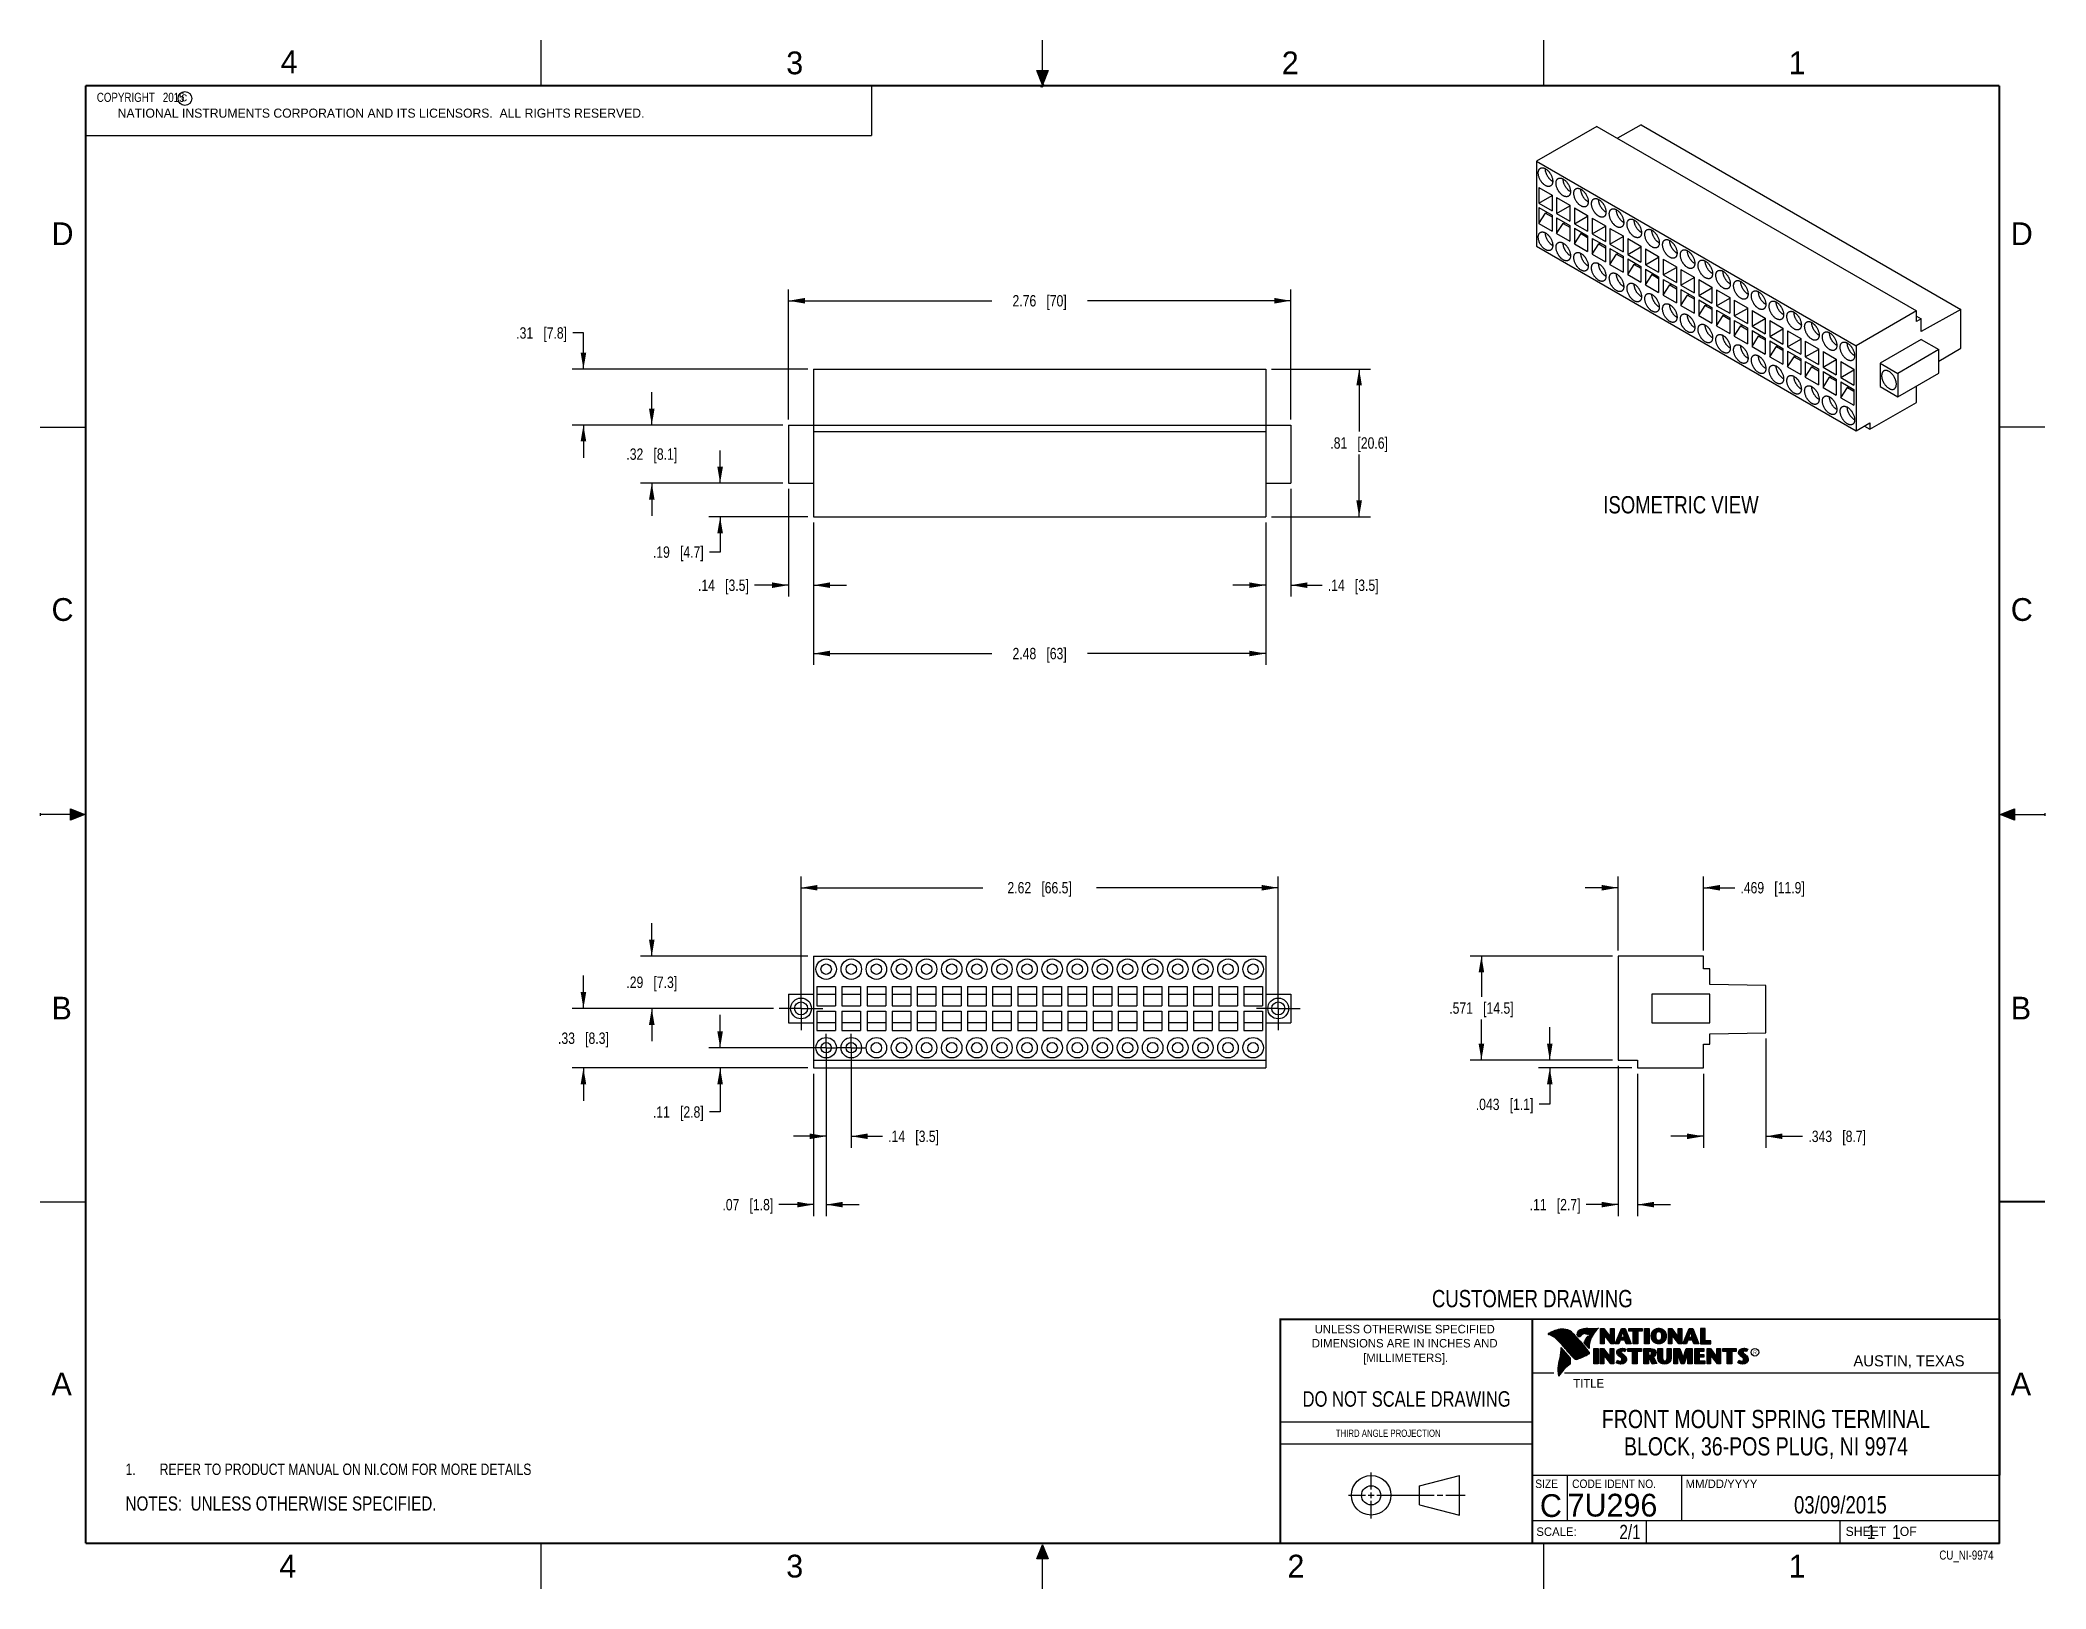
# Model space of a CAD drawing. Header units: inches. Extents: x 0 to 22, y 0 to 17.
import ezdxf

# ---------------------------------------------------------------- set-up
doc = ezdxf.new("R2010")
doc.units = ezdxf.units.IN
doc.header["$LTSCALE"] = 1.21
doc.header["$MEASUREMENT"] = 0
doc.linetypes.add('CENTER', pattern=[0.6, 0.375, -0.075, 0.075, -0.075])
doc.layers.get('0').update_dxf_attribs({"linetype": 'CONTINUOUS'})
for name, color, linetype in [('02___PRT_ALL_AXES', 7, 'CONTINUOUS'), ('DETAIL', 7, 'CONTINUOUS'), ('DIMENSIONS', 7, 'CONTINUOUS'), ('NOTE', 7, 'CONTINUOUS')]:
    doc.layers.add(name, color=color, linetype=linetype)
doc.styles.get("Standard").update_dxf_attribs({"font": 'txt', "width": 0.8})
doc.styles.add('TEXTSTYLE_2', font='txt')
doc.styles.add('TEXTSTYLE_3', font='txt', dxfattribs={"width": 0.9})
doc.dimstyles.new('DIMSTYLE_1', dxfattribs={"dimtxt": 0.125, "dimasz": 0.18, "dimexe": 0.125, "dimexo": 0.0625, "dimgap": 0.0625, "dimtad": 0, "dimtih": 1, "dimtoh": 1, "dimlfac": 0.5, "dimzin": 4, "dimdsep": 46, "dimtxsty": 'STANDARD', "dimblk": '_FILLED', "dimblk1": '_FILLED', "dimblk2": '_FILLED', "dimcen": 0.09, "dimadec": 0, "dimazin": 0, "dimtp": 3.93701e-05, "dimtm": 3.93701e-05, "dimtfac": 1, "dimtofl": 0, "dimtmove": 0, "dimatfit": 3, "dimldrblk": '_FILLED', "dimfxl": 1, "dimtolj": 1, "dimtzin": 4, "dimarcsym": 0})
doc.dimstyles.new('DIMSTYLE_2', dxfattribs={"dimtxt": 0.125, "dimasz": 0.18, "dimexe": 0.125, "dimexo": 0.0625, "dimgap": 0.0625, "dimtad": 0, "dimtih": 1, "dimtoh": 1, "dimlfac": 0.5, "dimzin": 4, "dimdsep": 46, "dimtxsty": 'STANDARD', "dimblk": '_FILLED', "dimblk1": '_FILLED', "dimblk2": '_FILLED', "dimcen": 0.09, "dimadec": 0, "dimazin": 0, "dimtp": 0.001, "dimtm": 0.001, "dimtfac": 1, "dimtofl": 0, "dimtmove": 0, "dimatfit": 3, "dimldrblk": '_FILLED', "dimfxl": 1, "dimtolj": 1, "dimtzin": 4, "dimarcsym": 0})
doc.dimstyles.new('DIMSTYLE_3', dxfattribs={"dimtxt": 0.125, "dimasz": 0.18, "dimexe": 0.125, "dimexo": 0.0625, "dimgap": 0.0625, "dimtad": 0, "dimtih": 1, "dimtoh": 1, "dimdec": 3, "dimlfac": 0.5, "dimzin": 4, "dimdsep": 46, "dimtxsty": 'STANDARD', "dimblk": '_FILLED', "dimblk1": '_FILLED', "dimblk2": '_FILLED', "dimcen": 0.09, "dimadec": 0, "dimazin": 0, "dimtp": 0.001, "dimtm": 0.001, "dimtfac": 1, "dimtdec": 3, "dimtofl": 0, "dimtmove": 0, "dimatfit": 3, "dimldrblk": '_FILLED', "dimfxl": 1, "dimtolj": 1, "dimtzin": 4, "dimarcsym": 0})

msp = doc.modelspace()

# ---------------------------------------------------------------- texts
at = {"color": 2, "linetype": 'CONTINUOUS', "line_spacing_factor": 0.9}
for s, insert, char_height, width, attachment_point, style in [('4', (2.64, 16.8869), 0.25, 0.25, 1, 'TEXTSTYLE_2'), ('3', (8.1875, 16.875), 0.25, 0.25, 1, 'TEXTSTYLE_2'), ('2', (13.625, 16.875), 0.25, 0.25, 1, 'TEXTSTYLE_2'), ('1', (19.1875, 16.875), 0.25, 0.25, 1, 'TEXTSTYLE_2'), ('c', (1.5463, 16.428), 0.1, 0.1, 1, 'TEXTSTYLE_2'), ('NATIONAL INSTRUMENTS CORPORATION AND ITS LICENSORS.  ALL RIGHTS RESERVED.', (0.851, 16.2482), 0.1, 7.3, 1, 'TEXTSTYLE_2'), ('D', (0.125, 15), 0.25, 0.25, 1, 'TEXTSTYLE_2'), ('D', (21.625, 15), 0.25, 0.25, 1, 'TEXTSTYLE_2'), ('C', (0.125, 10.875), 0.25, 0.25, 1, 'TEXTSTYLE_2'), ('C', (21.625, 10.875), 0.25, 0.25, 1, 'TEXTSTYLE_2'), ('B', (0.125, 6.5), 0.25, 0.25, 1, 'TEXTSTYLE_2'), ('B', (21.625, 6.5), 0.25, 0.25, 1, 'TEXTSTYLE_2'), ('UNLESS OTHERWISE SPECIFIED', (14.9742, 2.8979), 0.093, 2.418, 2, 'TEXTSTYLE_2'), ('DIMENSIONS ARE IN INCHES AND', (14.9742, 2.7431), 0.093, 2.604, 2, 'TEXTSTYLE_2'), ('[MILLIMETERS].', (14.9844, 2.5829), 0.093, 1.302, 2, 'TEXTSTYLE_2'), ('R', (18.7972, 2.6166), 0.0418, 0.041753, 1, 'TEXTSTYLE_2'), ('AUSTIN, TEXAS', (19.898, 2.5642), 0.121576, 1.580488, 1, 'TEXTSTYLE_2'), ('A', (0.125, 2.375), 0.25, 0.25, 1, 'TEXTSTYLE_2'), ('TITLE', (16.8235, 2.303), 0.093, 0.465, 1, 'TEXTSTYLE_2'), ('A', (21.625, 2.375), 0.25, 0.25, 1, 'TEXTSTYLE_2'), ('SIZE', (16.407, 1.2002), 0.093, 0.3348, 1, 'TEXTSTYLE_3'), ('CODE IDENT NO.', (16.8114, 1.2002), 0.093, 1.1718, 1, 'TEXTSTYLE_3'), ('MM/DD/YYYY', (18.0565, 1.2002), 0.093, 0.93, 1, 'TEXTSTYLE_2'), ('SCALE:', (16.4187, 0.6745), 0.093, 0.558, 1, 'TEXTSTYLE_2'), ('SHEET    OF', (19.8121, 0.6815), 0.1, 1.1, 1, 'TEXTSTYLE_2'), ('4', (2.625, 0.375), 0.25, 0.25, 1, 'TEXTSTYLE_2'), ('3', (8.1875, 0.375), 0.25, 0.25, 1, 'TEXTSTYLE_2'), ('2', (13.6875, 0.375), 0.25, 0.25, 1, 'TEXTSTYLE_2'), ('1', (19.1875, 0.375), 0.25, 0.25, 1, 'TEXTSTYLE_2')]:
    msp.add_mtext(s, dxfattribs=dict(at, insert=insert, char_height=char_height, width=width, attachment_point=attachment_point, style=style))
at = {"color": 7, "linetype": 'CONTINUOUS', "attachment_point": 2, "line_spacing_factor": 0.9}
for s, insert, char_height, width in [('CUSTOMER DRAWING', (16.3742, 3.2811), 0.19, 2.432), ('DO NOT SCALE DRAWING', (14.9953, 2.1698), 0.17, 2.72)]:
    msp.add_mtext(s, dxfattribs=dict(at, insert=insert, char_height=char_height, width=width))
at = {"color": 2, "linetype": 'CONTINUOUS', "insert": (14.2178, 1.7486), "char_height": 0.08, "width": 1.408, "attachment_point": 1, "line_spacing_factor": 0.9}
msp.add_mtext('THIRD ANGLE PROJECTION', dxfattribs=at)
at = {"color": 7, "linetype": 'CONTINUOUS', "char_height": 0.25, "line_spacing_factor": 0.9, "style": 'TEXTSTYLE_2'}
for s, insert, width, attachment_point in [('C', (16.5785, 1.0393), 0.25, 2), ('7U296', (16.7614, 1.0441), 1.25, 1)]:
    msp.add_mtext(s, dxfattribs=dict(at, insert=insert, width=width, attachment_point=attachment_point))
at = {"layer": 'DETAIL', "color": 2, "linetype": 'CONTINUOUS', "line_spacing_factor": 0.9}
for s, insert, char_height, width, attachment_point in [('  COPYRIGHT   2015', (0.5624, 16.4219), 0.1, 1.44, 1), ('ISOMETRIC VIEW', (17.153, 11.9947), 0.19, 2.128, 1), ('CU_NI-9974', (21.4352, 0.4213), 0.1, 0.8, 3)]:
    msp.add_mtext(s, dxfattribs=dict(at, insert=insert, char_height=char_height, width=width, attachment_point=attachment_point))
at = {"layer": 'DETAIL', "color": 7, "linetype": 'CONTINUOUS', "char_height": 0.15625, "line_spacing_factor": 0.9}
for s, insert, width, attachment_point in [('2/1', (17.5623, 0.7032), 0.375, 3), ('     1    1', (19.8125, 0.7031), 1.375, 1)]:
    msp.add_mtext(s, dxfattribs=dict(at, insert=insert, width=width, attachment_point=attachment_point))
at = {"layer": 'NOTE', "color": 7, "linetype": 'CONTINUOUS', "attachment_point": 2, "line_spacing_factor": 0.9}
for s, insert, char_height, width in [('FRONT MOUNT SPRING TERMINAL\\PBLOCK, 36-POS PLUG, NI 9974', (18.9387, 1.9646), 0.2, 4.32), ('03/09/2015 ', (19.755, 1.0181), 0.19, 1.672)]:
    msp.add_mtext(s, dxfattribs=dict(at, insert=insert, char_height=char_height, width=width))

# ---------------------------------------------------------------- blocks, each defined once
blk = doc.blocks.new('SYMBOL_9_BL0', base_point=(3.625, 1.312))
at = {"color": 2, "linetype": 'CONTINUOUS', "width": 0.8}
for s, p in [('1.', (0.938, 1.25)), ('REFER TO PRODUCT MANUAL ON NI.COM FOR MORE DETAILS', (1.312, 1.25))]:
    blk.add_text(s, height=0.125, dxfattribs=at).set_placement(p)
blk = doc.blocks.new('_FILLED')
at = {"color": 0, "linetype": 'BYBLOCK'}
blk.add_solid([(0, 0), (-1, 0.17), (-1, -0.17)], dxfattribs=at)
blk = doc.blocks.new('*D0')
at = {"layer": 'DIMENSIONS', "color": 2, "linetype": 'CONTINUOUS'}
for p, q in [((8.35, 6.434), (8.35, 7.821)), ((13.586, 6.434), (13.586, 7.821)), ((8.35, 7.696), (10.343, 7.696)), ((13.586, 7.696), (11.593, 7.696))]:
    blk.add_line(p, q, dxfattribs=at)
at = {"layer": 'DIMENSIONS', "color": 2, "linetype": 'CONTINUOUS', "xscale": 0.18, "yscale": 0.18, "zscale": 0.18, "rotation": 180}
blk.add_blockref('_FILLED', (8.35, 7.696), dxfattribs=at)
at = {"layer": 'DIMENSIONS', "color": 2, "linetype": 'CONTINUOUS', "xscale": 0.18, "yscale": 0.18, "zscale": 0.18}
blk.add_blockref('_FILLED', (13.586, 7.696), dxfattribs=at)
at = {"layer": 'DIMENSIONS', "color": 2, "linetype": 'CONTINUOUS', "insert": (10.968, 7.759), "char_height": 0.125, "width": 1.125, "attachment_point": 2, "line_spacing_factor": 0.9}
blk.add_mtext('2.62{\\Ftxt.shx;\\W1.000000;\\H0.125000; }[66.5]', dxfattribs=at)
blk = doc.blocks.new('*D1')
at = {"layer": 'DIMENSIONS', "color": 2, "linetype": 'CONTINUOUS'}
for p, q in [((13.511, 13.389), (14.599, 13.389)), ((14.474, 13.389), (14.474, 12.703)), ((14.474, 11.767), (14.474, 12.453)), ((13.511, 11.767), (14.599, 11.767))]:
    blk.add_line(p, q, dxfattribs=at)
at = {"layer": 'DIMENSIONS', "color": 2, "linetype": 'CONTINUOUS', "xscale": 0.18, "yscale": 0.18, "zscale": 0.18}
for p, rotation in [((14.474, 13.389), 90), ((14.474, 11.767), 270)]:
    blk.add_blockref('_FILLED', p, dxfattribs=dict(at, rotation=rotation))
at = {"layer": 'DIMENSIONS', "color": 2, "linetype": 'CONTINUOUS', "insert": (14.474, 12.64), "char_height": 0.125, "width": 1.025, "attachment_point": 2, "line_spacing_factor": 0.9}
blk.add_mtext('.81{\\Ftxt.shx;\\W1.000000;\\H0.125000; }[20.6]', dxfattribs=at)
blk = doc.blocks.new('*D2')
at = {"layer": 'DIMENSIONS', "color": 2, "linetype": 'CONTINUOUS'}
for p, q in [((8.212, 12.837), (8.212, 14.264)), ((8.212, 14.139), (10.443, 14.139)), ((13.724, 14.139), (11.493, 14.139)), ((13.724, 12.837), (13.724, 14.264))]:
    blk.add_line(p, q, dxfattribs=at)
at = {"layer": 'DIMENSIONS', "color": 2, "linetype": 'CONTINUOUS', "xscale": 0.18, "yscale": 0.18, "zscale": 0.18, "rotation": 180}
blk.add_blockref('_FILLED', (8.212, 14.139), dxfattribs=at)
at = {"layer": 'DIMENSIONS', "color": 2, "linetype": 'CONTINUOUS', "xscale": 0.18, "yscale": 0.18, "zscale": 0.18}
blk.add_blockref('_FILLED', (13.724, 14.139), dxfattribs=at)
at = {"layer": 'DIMENSIONS', "color": 2, "linetype": 'CONTINUOUS', "insert": (10.968, 14.201), "char_height": 0.125, "width": 0.925, "attachment_point": 2, "line_spacing_factor": 0.9}
blk.add_mtext('2.76{\\Ftxt.shx;\\W1.000000;\\H0.125000; }[70]', dxfattribs=at)
blk = doc.blocks.new('*D3')
at = {"layer": 'DIMENSIONS', "color": 2, "linetype": 'CONTINUOUS'}
for p, q in [((17.316, 7.009), (17.316, 7.821)), ((18.253, 7.009), (18.253, 7.821)), ((17.316, 7.696), (16.956, 7.696)), ((18.253, 7.696), (18.595, 7.696))]:
    blk.add_line(p, q, dxfattribs=at)
at = {"layer": 'DIMENSIONS', "color": 2, "linetype": 'CONTINUOUS', "xscale": 0.18, "yscale": 0.18, "zscale": 0.18}
blk.add_blockref('_FILLED', (17.316, 7.696), dxfattribs=at)
at = {"layer": 'DIMENSIONS', "color": 2, "linetype": 'CONTINUOUS', "xscale": 0.18, "yscale": 0.18, "zscale": 0.18, "rotation": 180}
blk.add_blockref('_FILLED', (18.253, 7.696), dxfattribs=at)
at = {"layer": 'DIMENSIONS', "color": 2, "linetype": 'CONTINUOUS', "insert": (18.658, 7.759), "char_height": 0.125, "width": 1.125, "attachment_point": 1, "line_spacing_factor": 0.9}
blk.add_mtext('.469{\\Ftxt.shx;\\W1.000000;\\H0.125000; }[11.9]', dxfattribs=at)
blk = doc.blocks.new('*D4')
at = {"layer": 'DIMENSIONS', "color": 2, "linetype": 'CONTINUOUS'}
for p, q in [((18.938, 6.041), (18.938, 4.843)), ((18.253, 5.655), (18.253, 4.843)), ((18.253, 4.968), (17.893, 4.968)), ((18.938, 4.968), (19.341, 4.968))]:
    blk.add_line(p, q, dxfattribs=at)
at = {"layer": 'DIMENSIONS', "color": 2, "linetype": 'CONTINUOUS', "xscale": 0.18, "yscale": 0.18, "zscale": 0.18}
blk.add_blockref('_FILLED', (18.253, 4.968), dxfattribs=at)
at = {"layer": 'DIMENSIONS', "color": 2, "linetype": 'CONTINUOUS', "xscale": 0.18, "yscale": 0.18, "zscale": 0.18, "rotation": 180}
blk.add_blockref('_FILLED', (18.938, 4.968), dxfattribs=at)
at = {"layer": 'DIMENSIONS', "color": 2, "linetype": 'CONTINUOUS', "insert": (19.404, 5.03), "char_height": 0.125, "width": 1.025, "attachment_point": 1, "line_spacing_factor": 0.9}
blk.add_mtext('.343{\\Ftxt.shx;\\W1.000000;\\H0.125000; }[8.7]', dxfattribs=at)
blk = doc.blocks.new('*D5')
at = {"layer": 'DIMENSIONS', "color": 2, "linetype": 'CONTINUOUS'}
for p, q in [((17.253, 6.946), (15.691, 6.946)), ((15.816, 6.946), (15.816, 6.5)), ((15.816, 5.804), (15.816, 6.25)), ((17.253, 5.804), (15.691, 5.804))]:
    blk.add_line(p, q, dxfattribs=at)
at = {"layer": 'DIMENSIONS', "color": 2, "linetype": 'CONTINUOUS', "xscale": 0.18, "yscale": 0.18, "zscale": 0.18}
for p, rotation in [((15.816, 6.946), 90), ((15.816, 5.804), 270)]:
    blk.add_blockref('_FILLED', p, dxfattribs=dict(at, rotation=rotation))
at = {"layer": 'DIMENSIONS', "color": 2, "linetype": 'CONTINUOUS', "insert": (15.816, 6.438), "char_height": 0.125, "width": 1.125, "attachment_point": 2, "line_spacing_factor": 0.9}
blk.add_mtext('.571{\\Ftxt.shx;\\W1.000000;\\H0.125000; }[14.5]', dxfattribs=at)
blk = doc.blocks.new('*D6')
at = {"layer": 'DIMENSIONS', "color": 2, "linetype": 'CONTINUOUS'}
for p, q in [((16.566, 5.804), (16.566, 6.164)), ((17.253, 5.804), (16.441, 5.804)), ((17.466, 5.718), (16.441, 5.718)), ((16.566, 5.718), (16.566, 5.319)), ((16.566, 5.319), (16.448, 5.319))]:
    blk.add_line(p, q, dxfattribs=at)
at = {"layer": 'DIMENSIONS', "color": 2, "linetype": 'CONTINUOUS', "xscale": 0.18, "yscale": 0.18, "zscale": 0.18}
for p, rotation in [((16.566, 5.804), 270), ((16.566, 5.718), 90)]:
    blk.add_blockref('_FILLED', p, dxfattribs=dict(at, rotation=rotation))
at = {"layer": 'DIMENSIONS', "color": 2, "linetype": 'CONTINUOUS', "insert": (16.386, 5.381), "char_height": 0.125, "width": 1.025, "attachment_point": 3, "line_spacing_factor": 0.9}
blk.add_mtext('.043{\\Ftxt.shx;\\W1.000000;\\H0.125000; }[1.1]', dxfattribs=at)
blk = doc.blocks.new('*D7')
at = {"layer": 'DIMENSIONS', "color": 2, "linetype": 'CONTINUOUS'}
for p, q in [((5.962, 13.786), (5.845, 13.786)), ((5.962, 13.389), (5.962, 13.786)), ((8.425, 13.389), (5.837, 13.389)), ((8.15, 12.775), (5.837, 12.775)), ((5.962, 12.775), (5.962, 12.415))]:
    blk.add_line(p, q, dxfattribs=at)
at = {"layer": 'DIMENSIONS', "color": 2, "linetype": 'CONTINUOUS', "xscale": 0.18, "yscale": 0.18, "zscale": 0.18}
for p, rotation in [((5.962, 13.389), 270), ((5.962, 12.775), 90)]:
    blk.add_blockref('_FILLED', p, dxfattribs=dict(at, rotation=rotation))
at = {"layer": 'DIMENSIONS', "color": 2, "linetype": 'CONTINUOUS', "insert": (5.782, 13.848), "char_height": 0.125, "width": 0.925, "attachment_point": 3, "line_spacing_factor": 0.9}
blk.add_mtext('.31{\\Ftxt.shx;\\W1.000000;\\H0.125000; }[7.8]', dxfattribs=at)
blk = doc.blocks.new('*D8')
at = {"layer": 'DIMENSIONS', "color": 2, "linetype": 'CONTINUOUS'}
for p, q in [((6.712, 12.775), (6.712, 13.135)), ((8.15, 12.775), (6.587, 12.775)), ((8.15, 12.137), (6.587, 12.137)), ((6.712, 12.137), (6.712, 11.777))]:
    blk.add_line(p, q, dxfattribs=at)
at = {"layer": 'DIMENSIONS', "color": 2, "linetype": 'CONTINUOUS', "xscale": 0.18, "yscale": 0.18, "zscale": 0.18}
for p, rotation in [((6.712, 12.775), 270), ((6.712, 12.137), 90)]:
    blk.add_blockref('_FILLED', p, dxfattribs=dict(at, rotation=rotation))
at = {"layer": 'DIMENSIONS', "color": 2, "linetype": 'CONTINUOUS', "insert": (6.712, 12.518), "char_height": 0.125, "width": 0.925, "attachment_point": 2, "line_spacing_factor": 0.9}
blk.add_mtext('.32{\\Ftxt.shx;\\W1.000000;\\H0.125000; }[8.1]', dxfattribs=at)
blk = doc.blocks.new('*D9')
at = {"layer": 'DIMENSIONS', "color": 2, "linetype": 'CONTINUOUS'}
for p, q in [((7.462, 12.137), (7.462, 12.497)), ((8.15, 12.137), (7.337, 12.137)), ((8.425, 11.767), (7.337, 11.767)), ((7.462, 11.767), (7.462, 11.38)), ((7.462, 11.38), (7.345, 11.38))]:
    blk.add_line(p, q, dxfattribs=at)
at = {"layer": 'DIMENSIONS', "color": 2, "linetype": 'CONTINUOUS', "xscale": 0.18, "yscale": 0.18, "zscale": 0.18}
for p, rotation in [((7.462, 12.137), 270), ((7.462, 11.767), 90)]:
    blk.add_blockref('_FILLED', p, dxfattribs=dict(at, rotation=rotation))
at = {"layer": 'DIMENSIONS', "color": 2, "linetype": 'CONTINUOUS', "insert": (7.282, 11.443), "char_height": 0.125, "width": 0.925, "attachment_point": 3, "line_spacing_factor": 0.9}
blk.add_mtext('.19{\\Ftxt.shx;\\W1.000000;\\H0.125000; }[4.7]', dxfattribs=at)
blk = doc.blocks.new('*D10')
at = {"layer": 'DIMENSIONS', "color": 2, "linetype": 'CONTINUOUS'}
for p, q in [((8.212, 12.075), (8.212, 10.892)), ((8.488, 11.704), (8.488, 10.892)), ((8.212, 11.017), (7.839, 11.017)), ((8.488, 11.017), (8.848, 11.017))]:
    blk.add_line(p, q, dxfattribs=at)
at = {"layer": 'DIMENSIONS', "color": 2, "linetype": 'CONTINUOUS', "xscale": 0.18, "yscale": 0.18, "zscale": 0.18}
blk.add_blockref('_FILLED', (8.212, 11.017), dxfattribs=at)
at = {"layer": 'DIMENSIONS', "color": 2, "linetype": 'CONTINUOUS', "xscale": 0.18, "yscale": 0.18, "zscale": 0.18, "rotation": 180}
blk.add_blockref('_FILLED', (8.488, 11.017), dxfattribs=at)
at = {"layer": 'DIMENSIONS', "color": 2, "linetype": 'CONTINUOUS', "insert": (7.777, 11.079), "char_height": 0.125, "width": 0.925, "attachment_point": 3, "line_spacing_factor": 0.9}
blk.add_mtext('.14{\\Ftxt.shx;\\W1.000000;\\H0.125000; }[3.5]', dxfattribs=at)
blk = doc.blocks.new('*D11')
at = {"layer": 'DIMENSIONS', "color": 2, "linetype": 'CONTINUOUS'}
for p, q in [((13.724, 12.075), (13.724, 10.892)), ((13.449, 11.704), (13.449, 10.892)), ((13.449, 11.017), (13.089, 11.017)), ((13.724, 11.017), (14.068, 11.017))]:
    blk.add_line(p, q, dxfattribs=at)
at = {"layer": 'DIMENSIONS', "color": 2, "linetype": 'CONTINUOUS', "xscale": 0.18, "yscale": 0.18, "zscale": 0.18}
blk.add_blockref('_FILLED', (13.449, 11.017), dxfattribs=at)
at = {"layer": 'DIMENSIONS', "color": 2, "linetype": 'CONTINUOUS', "xscale": 0.18, "yscale": 0.18, "zscale": 0.18, "rotation": 180}
blk.add_blockref('_FILLED', (13.724, 11.017), dxfattribs=at)
at = {"layer": 'DIMENSIONS', "color": 2, "linetype": 'CONTINUOUS', "insert": (14.13, 11.079), "char_height": 0.125, "width": 0.925, "attachment_point": 1, "line_spacing_factor": 0.9}
blk.add_mtext('.14{\\Ftxt.shx;\\W1.000000;\\H0.125000; }[3.5]', dxfattribs=at)
blk = doc.blocks.new('*D12')
at = {"layer": 'DIMENSIONS', "color": 2, "linetype": 'CONTINUOUS'}
for p, q in [((8.488, 11.704), (8.488, 10.142)), ((13.449, 11.704), (13.449, 10.142)), ((8.488, 10.267), (10.443, 10.267)), ((13.449, 10.267), (11.493, 10.267))]:
    blk.add_line(p, q, dxfattribs=at)
at = {"layer": 'DIMENSIONS', "color": 2, "linetype": 'CONTINUOUS', "xscale": 0.18, "yscale": 0.18, "zscale": 0.18, "rotation": 180}
blk.add_blockref('_FILLED', (8.488, 10.267), dxfattribs=at)
at = {"layer": 'DIMENSIONS', "color": 2, "linetype": 'CONTINUOUS', "xscale": 0.18, "yscale": 0.18, "zscale": 0.18}
blk.add_blockref('_FILLED', (13.449, 10.267), dxfattribs=at)
at = {"layer": 'DIMENSIONS', "color": 2, "linetype": 'CONTINUOUS', "insert": (10.968, 10.329), "char_height": 0.125, "width": 0.925, "attachment_point": 2, "line_spacing_factor": 0.9}
blk.add_mtext('2.48{\\Ftxt.shx;\\W1.000000;\\H0.125000; }[63]', dxfattribs=at)
blk = doc.blocks.new('*D13')
at = {"layer": 'DIMENSIONS', "color": 2, "linetype": 'CONTINUOUS'}
for p, q in [((6.712, 6.946), (6.712, 7.306)), ((8.425, 6.946), (6.587, 6.946)), ((8.048, 6.371), (6.587, 6.371)), ((6.712, 6.371), (6.712, 6.011))]:
    blk.add_line(p, q, dxfattribs=at)
at = {"layer": 'DIMENSIONS', "color": 2, "linetype": 'CONTINUOUS', "xscale": 0.18, "yscale": 0.18, "zscale": 0.18}
for p, rotation in [((6.712, 6.946), 270), ((6.712, 6.371), 90)]:
    blk.add_blockref('_FILLED', p, dxfattribs=dict(at, rotation=rotation))
at = {"layer": 'DIMENSIONS', "color": 2, "linetype": 'CONTINUOUS', "insert": (6.712, 6.721), "char_height": 0.125, "width": 0.925, "attachment_point": 2, "line_spacing_factor": 0.9}
blk.add_mtext('.29{\\Ftxt.shx;\\W1.000000;\\H0.125000; }[7.3]', dxfattribs=at)
blk = doc.blocks.new('*D14')
at = {"layer": 'DIMENSIONS', "color": 2, "linetype": 'CONTINUOUS'}
for p, q in [((5.962, 6.371), (5.962, 6.731)), ((8.048, 6.371), (5.837, 6.371)), ((8.425, 5.718), (5.837, 5.718)), ((5.962, 5.718), (5.962, 5.358))]:
    blk.add_line(p, q, dxfattribs=at)
at = {"layer": 'DIMENSIONS', "color": 2, "linetype": 'CONTINUOUS', "xscale": 0.18, "yscale": 0.18, "zscale": 0.18}
for p, rotation in [((5.962, 6.371), 270), ((5.962, 5.718), 90)]:
    blk.add_blockref('_FILLED', p, dxfattribs=dict(at, rotation=rotation))
at = {"layer": 'DIMENSIONS', "color": 2, "linetype": 'CONTINUOUS', "insert": (5.962, 6.107), "char_height": 0.125, "width": 0.925, "attachment_point": 2, "line_spacing_factor": 0.9}
blk.add_mtext('.33{\\Ftxt.shx;\\W1.000000;\\H0.125000; }[8.3]', dxfattribs=at)
blk = doc.blocks.new('*D15')
at = {"layer": 'DIMENSIONS', "color": 2, "linetype": 'CONTINUOUS'}
for p, q in [((8.626, 5.878), (8.626, 4.843)), ((8.901, 5.878), (8.901, 4.843)), ((8.626, 4.968), (8.266, 4.968)), ((8.901, 4.968), (9.244, 4.968))]:
    blk.add_line(p, q, dxfattribs=at)
at = {"layer": 'DIMENSIONS', "color": 2, "linetype": 'CONTINUOUS', "xscale": 0.18, "yscale": 0.18, "zscale": 0.18}
blk.add_blockref('_FILLED', (8.626, 4.968), dxfattribs=at)
at = {"layer": 'DIMENSIONS', "color": 2, "linetype": 'CONTINUOUS', "xscale": 0.18, "yscale": 0.18, "zscale": 0.18, "rotation": 180}
blk.add_blockref('_FILLED', (8.901, 4.968), dxfattribs=at)
at = {"layer": 'DIMENSIONS', "color": 2, "linetype": 'CONTINUOUS', "insert": (9.306, 5.03), "char_height": 0.125, "width": 0.925, "attachment_point": 1, "line_spacing_factor": 0.9}
blk.add_mtext('.14{\\Ftxt.shx;\\W1.000000;\\H0.125000; }[3.5]', dxfattribs=at)
blk = doc.blocks.new('*D16')
at = {"layer": 'DIMENSIONS', "color": 2, "linetype": 'CONTINUOUS'}
for p, q in [((8.626, 5.878), (8.626, 4.093)), ((8.488, 5.655), (8.488, 4.093)), ((8.488, 4.218), (8.108, 4.218)), ((8.626, 4.218), (8.986, 4.218))]:
    blk.add_line(p, q, dxfattribs=at)
at = {"layer": 'DIMENSIONS', "color": 2, "linetype": 'CONTINUOUS', "xscale": 0.18, "yscale": 0.18, "zscale": 0.18}
blk.add_blockref('_FILLED', (8.488, 4.218), dxfattribs=at)
at = {"layer": 'DIMENSIONS', "color": 2, "linetype": 'CONTINUOUS', "xscale": 0.18, "yscale": 0.18, "zscale": 0.18, "rotation": 180}
blk.add_blockref('_FILLED', (8.626, 4.218), dxfattribs=at)
at = {"layer": 'DIMENSIONS', "color": 2, "linetype": 'CONTINUOUS', "insert": (8.045, 4.28), "char_height": 0.125, "width": 0.925, "attachment_point": 3, "line_spacing_factor": 0.9}
blk.add_mtext('.07{\\Ftxt.shx;\\W1.000000;\\H0.125000; }[1.8]', dxfattribs=at)
blk = doc.blocks.new('*D17')
at = {"layer": 'DIMENSIONS', "color": 2, "linetype": 'CONTINUOUS'}
for p, q in [((7.462, 5.94), (7.462, 6.3)), ((8.563, 5.94), (7.337, 5.94)), ((8.425, 5.718), (7.337, 5.718)), ((7.462, 5.718), (7.462, 5.235)), ((7.462, 5.235), (7.345, 5.235))]:
    blk.add_line(p, q, dxfattribs=at)
at = {"layer": 'DIMENSIONS', "color": 2, "linetype": 'CONTINUOUS', "xscale": 0.18, "yscale": 0.18, "zscale": 0.18}
for p, rotation in [((7.462, 5.94), 270), ((7.462, 5.718), 90)]:
    blk.add_blockref('_FILLED', p, dxfattribs=dict(at, rotation=rotation))
at = {"layer": 'DIMENSIONS', "color": 2, "linetype": 'CONTINUOUS', "insert": (7.282, 5.297), "char_height": 0.125, "width": 0.925, "attachment_point": 3, "line_spacing_factor": 0.9}
blk.add_mtext('.11{\\Ftxt.shx;\\W1.000000;\\H0.125000; }[2.8]', dxfattribs=at)
blk = doc.blocks.new('*D18')
at = {"layer": 'DIMENSIONS', "color": 2, "linetype": 'CONTINUOUS'}
for p, q in [((17.316, 5.742), (17.316, 4.093)), ((17.529, 5.655), (17.529, 4.093)), ((17.316, 4.218), (16.966, 4.218)), ((17.529, 4.218), (17.889, 4.218))]:
    blk.add_line(p, q, dxfattribs=at)
at = {"layer": 'DIMENSIONS', "color": 2, "linetype": 'CONTINUOUS', "xscale": 0.18, "yscale": 0.18, "zscale": 0.18}
blk.add_blockref('_FILLED', (17.316, 4.218), dxfattribs=at)
at = {"layer": 'DIMENSIONS', "color": 2, "linetype": 'CONTINUOUS', "xscale": 0.18, "yscale": 0.18, "zscale": 0.18, "rotation": 180}
blk.add_blockref('_FILLED', (17.529, 4.218), dxfattribs=at)
at = {"layer": 'DIMENSIONS', "color": 2, "linetype": 'CONTINUOUS', "insert": (16.903, 4.28), "char_height": 0.125, "width": 0.925, "attachment_point": 3, "line_spacing_factor": 0.9}
blk.add_mtext('.11{\\Ftxt.shx;\\W1.000000;\\H0.125000; }[2.7]', dxfattribs=at)
blk = doc.blocks.new('SYMBOL_4_BL1', base_point=(3.1215, 0.9375))
at = {"layer": 'DETAIL', "color": 2, "linetype": 'CONTINUOUS', "width": 0.8}
blk.add_text('NOTES:  UNLESS OTHERWISE SPECIFIED.', height=0.156, dxfattribs=at).set_placement((0.9375, 0.8595))

# ---------------------------------------------------------------- dimensions: what is measured, and where the dimension line sits
at = {"layer": 'DIMENSIONS', "color": 2, "linetype": 'CONTINUOUS'}
for base, p1, p2, angle, dimstyle, picture, middle in [((8.2123, 14.139), (13.7242, 12.7748), (8.2123, 12.7748), 180, 'DIMSTYLE_2', '*D2', (10.9683, 14.139)), ((5.9623, 12.7748), (8.4879, 13.389), (8.2123, 12.7748), 270, 'DIMSTYLE_2', '*D7', (5.3198, 13.7858)), ((14.4742, 11.7669), (13.4486, 13.389), (13.4486, 11.7669), 270, 'DIMSTYLE_2', '*D1', (14.4742, 12.578)), ((6.7123, 12.137), (8.2123, 12.7748), (8.2123, 12.137), 270, 'DIMSTYLE_2', '*D8', (6.7123, 12.4559)), ((7.4623, 11.7669), (8.2123, 12.137), (8.4879, 11.7669), 270, 'DIMSTYLE_2', '*D9', (6.8198, 11.38)), ((8.3501, 7.6961), (13.5864, 6.3713), (8.3501, 6.3713), 180, 'DIMSTYLE_1', '*D0', (10.9683, 7.6961)), ((6.7123, 6.3713), (8.4879, 6.9461), (8.111, 6.3713), 270, 'DIMSTYLE_2', '*D13', (6.7123, 6.6587)), ((15.816, 5.8044), (17.316, 6.9461), (17.316, 5.8044), 270, 'DIMSTYLE_3', '*D5', (15.816, 6.3753)), ((5.9623, 5.7178), (8.111, 6.3713), (8.4879, 5.7178), 270, 'DIMSTYLE_2', '*D14', (5.9623, 6.0446)), ((7.4623, 5.9402), (8.4879, 5.7178), (8.6257, 5.9402), 90, 'DIMSTYLE_2', '*D17', (6.8198, 5.2346)), ((16.566, 5.7178), (17.316, 5.8044), (17.5285, 5.7178), 270, 'DIMSTYLE_3', '*D6', (15.8735, 5.3189)), ((8.4879, 4.2178), (8.6257, 5.9402), (8.4879, 5.7178), 180, 'DIMSTYLE_2', '*D16', (7.5829, 4.2178))]:
    dim = msp.add_linear_dim(base=base, p1=p1, p2=p2, angle=angle, dimstyle=dimstyle, dxfattribs=at)
    dim.commit()
    dim.dimension.update_dxf_attribs({"geometry": picture, "text_midpoint": middle, "dimtype": 160})
for base, p1, p2, dimstyle, picture, middle in [((8.4879, 11.0169), (8.2123, 12.137), (8.4879, 11.7669), 'DIMSTYLE_2', '*D10', (7.3143, 11.0169)), ((13.7242, 11.0169), (13.4486, 11.7669), (13.7242, 12.137), 'DIMSTYLE_2', '*D11', (14.5926, 11.0169)), ((13.4486, 10.2669), (8.4879, 11.7669), (13.4486, 11.7669), 'DIMSTYLE_2', '*D12', (10.9683, 10.2669)), ((18.25296, 7.69613), (17.31595, 6.94613), (18.25296, 6.94613), 'DIMSTYLE_3', '*D3', (19.22023, 7.69613)), ((18.938, 4.96779), (18.25296, 5.71779), (18.938, 6.10361), 'DIMSTYLE_3', '*D4', (19.91642, 4.96779)), ((8.9013, 4.9678), (8.6257, 5.9402), (8.9013, 5.9402), 'DIMSTYLE_2', '*D15', (9.7685, 4.9678)), ((17.5285, 4.2178), (17.316, 5.8044), (17.5285, 5.7178), 'DIMSTYLE_2', '*D18', (16.441, 4.2178))]:
    dim = msp.add_linear_dim(base=base, p1=p1, p2=p2, dimstyle=dimstyle, dxfattribs=at)
    dim.commit()
    dim.dimension.update_dxf_attribs({"geometry": picture, "text_midpoint": middle, "dimtype": 160})

# ---------------------------------------------------------------- hatches: boundary and pattern name
at = {"linetype": 'CONTINUOUS'}
for points in [[(11, 16.51), (10.9375, 16.6663), (11.0625, 16.6663)], [(0.3337, 8.5625), (0.49, 8.5), (0.3337, 8.4375)], [(21.6663, 8.5625), (21.6663, 8.4375), (21.51, 8.5)], [(10.9375, 0.3287), (11, 0.485), (11.0625, 0.3287)]]:
    msp.add_hatch(color=2, dxfattribs=at).paths.add_polyline_path(points)

# ---------------------------------------------------------------- linework, layer by layer
at = {"color": 2, "linetype": 'CONTINUOUS'}
for p, q in [((5.5, 16.5), (5.5, 17)), ((11, 16.485), (11, 17)), ((16.5, 16.5), (16.5, 17)), ((11, 16.51), (10.9375, 16.6663)), ((10.9375, 16.6663), (11.0625, 16.6663)), ((11.015, 16.515), (10.985, 16.485)), ((10.985, 16.485), (11, 16.515)), ((11.0625, 16.6663), (11, 16.51)), ((11, 16.485), (11.015, 16.515)), ((0.4999, 16.5), (9.1249, 16.5)), ((0.4999, 16.5), (0.4999, 15.9531)), ((9.1249, 16.5), (9.1249, 15.9531)), ((0.4999, 15.9531), (9.1249, 15.9531)), ((0, 12.75), (0.5, 12.75)), ((22, 12.75), (21.5, 12.75)), ((0, 8.515), (0, 8.485)), ((0.49, 8.5), (0, 8.5)), ((0.3337, 8.4375), (0.3337, 8.5625)), ((0.3337, 8.5625), (0.49, 8.5)), ((0.49, 8.5), (0.3337, 8.4375)), ((21.51, 8.5), (21.6663, 8.5625)), ((21.51, 8.5), (22, 8.5)), ((21.6663, 8.4375), (21.51, 8.5)), ((21.6663, 8.5625), (21.6663, 8.4375)), ((22, 8.515), (22, 8.485)), ((0, 4.25), (0.5, 4.25)), ((16.3737, 2.9596), (21.5037, 2.9596)), ((16.3737, 2.9596), (16.3737, 1.2496)), ((16.375, 2.96), (21.5, 2.96)), ((21.5037, 2.9596), (21.5037, 1.2496)), ((16.5578, 2.796), (16.5578, 2.7989)), ((16.5646, 2.7936), (16.5646, 2.8033)), ((16.5714, 2.7909), (16.5714, 2.8075)), ((16.5782, 2.788), (16.5782, 2.8116)), ((16.5851, 2.7849), (16.5851, 2.8154)), ((16.5919, 2.7815), (16.5919, 2.819)), ((16.5987, 2.7778), (16.5987, 2.8221)), ((16.6055, 2.7738), (16.6055, 2.8249)), ((16.6124, 2.7696), (16.6124, 2.8276)), ((16.6192, 2.765), (16.6192, 2.8301)), ((16.626, 2.7601), (16.626, 2.8325)), ((16.6329, 2.7549), (16.6329, 2.8347)), ((16.6397, 2.7492), (16.6397, 2.8367)), ((16.6465, 2.7431), (16.6465, 2.8386)), ((16.6533, 2.7366), (16.6533, 2.8403)), ((16.6602, 2.7295), (16.6602, 2.8419)), ((16.667, 2.7221), (16.667, 2.8435)), ((16.6738, 2.7146), (16.6738, 2.8449)), ((16.6806, 2.707), (16.6806, 2.8459)), ((16.6875, 2.6995), (16.6875, 2.8467)), ((16.7939, 2.533), (16.6919, 2.6489)), ((16.6943, 2.6918), (16.6943, 2.8472)), ((16.7011, 2.6841), (16.7011, 2.8474)), ((16.708, 2.6764), (16.708, 2.8474)), ((16.7148, 2.6685), (16.7148, 2.847)), ((16.7216, 2.6607), (16.7216, 2.8465)), ((16.7284, 2.6527), (16.7284, 2.8456)), ((16.7353, 2.6447), (16.7353, 2.8445)), ((16.7421, 2.6366), (16.7421, 2.8431)), ((16.7489, 2.6285), (16.7489, 2.8417)), ((16.7557, 2.6204), (16.7557, 2.84)), ((16.7626, 2.6125), (16.7626, 2.8378)), ((16.7694, 2.6046), (16.7694, 2.8352)), ((16.7762, 2.5968), (16.7762, 2.8321)), ((16.7831, 2.5891), (16.7831, 2.8284)), ((16.7899, 2.5815), (16.7899, 2.8242)), ((16.7967, 2.5739), (16.7967, 2.8193)), ((16.8035, 2.5665), (16.8035, 2.8136)), ((16.8104, 2.5591), (16.8104, 2.807)), ((16.8172, 2.5519), (16.8172, 2.7996)), ((16.824, 2.5447), (16.824, 2.7924)), ((16.8308, 2.5375), (16.8308, 2.7853)), ((16.8377, 2.5314), (16.8377, 2.7781)), ((16.8445, 2.5262), (16.8445, 2.7709)), ((16.8513, 2.523), (16.8513, 2.7637)), ((16.8581, 2.5224), (16.8581, 2.7565)), ((16.8864, 2.7664), (16.8632, 2.7937)), ((16.865, 2.5241), (16.865, 2.7493)), ((16.8877, 2.7723), (16.8682, 2.7952)), ((16.8718, 2.791), (16.8718, 2.8085)), ((16.8718, 2.527), (16.8718, 2.7421)), ((16.8786, 2.783), (16.8786, 2.8206)), ((16.8786, 2.5298), (16.8786, 2.7348)), ((16.8855, 2.7749), (16.8855, 2.8281)), ((16.8855, 2.5327), (16.8855, 2.727)), ((16.8923, 2.7747), (16.8923, 2.8335)), ((16.8923, 2.5356), (16.8923, 2.7187)), ((16.8991, 2.7788), (16.8991, 2.8375)), ((16.8991, 2.5385), (16.8991, 2.7104)), ((16.9059, 2.7837), (16.9059, 2.8408)), ((16.9059, 2.5415), (16.9059, 2.7022)), ((16.9128, 2.7896), (16.9128, 2.8436)), ((16.9128, 2.5446), (16.9128, 2.6939)), ((16.9196, 2.7966), (16.9196, 2.8459)), ((16.9196, 2.5477), (16.9196, 2.6856)), ((16.9264, 2.8018), (16.9264, 2.8477)), ((16.9264, 2.5508), (16.9264, 2.6774)), ((16.9332, 2.8053), (16.9332, 2.849)), ((16.9332, 2.554), (16.9332, 2.6691)), ((16.9401, 2.8077), (16.9401, 2.8499)), ((16.9401, 2.5573), (16.9401, 2.6608)), ((16.9616, 2.6797), (16.9434, 2.7005)), ((16.9469, 2.8082), (16.9469, 2.8509)), ((16.9469, 2.5606), (16.9469, 2.6526)), ((16.9653, 2.6828), (16.9492, 2.7013)), ((16.9537, 2.8069), (16.9537, 2.8518)), ((16.9537, 2.696), (16.9537, 2.7109)), ((16.9537, 2.5639), (16.9537, 2.6443)), ((16.9606, 2.8048), (16.9606, 2.8525)), ((16.9606, 2.6882), (16.9606, 2.7266)), ((16.9674, 2.8034), (16.9674, 2.8531)), ((16.9674, 2.6802), (16.9674, 2.7444)), ((16.9742, 2.8027), (16.9742, 2.8536)), ((16.9742, 2.672), (16.9742, 2.7568)), ((16.981, 2.8023), (16.981, 2.854)), ((16.981, 2.664), (16.981, 2.7634)), ((16.9838, 2.8589), (17.0997, 2.8607)), ((16.9839, 2.8541), (17.087, 2.8557)), ((16.9879, 2.802), (16.9879, 2.8542)), ((16.9879, 2.6563), (16.9879, 2.7665)), ((16.999, 2.637), (16.9946, 2.6418)), ((16.9947, 2.8019), (16.9947, 2.8543)), ((16.9947, 2.6748), (16.9947, 2.7683)), ((17.0015, 2.8005), (17.0015, 2.8544)), ((17.0015, 2.7195), (17.0015, 2.7694)), ((17.0083, 2.7963), (17.0083, 2.8545)), ((17.0083, 2.7388), (17.0083, 2.7698)), ((17.0152, 2.755), (17.0152, 2.8546)), ((17.022, 2.7691), (17.022, 2.8547)), ((17.0288, 2.7817), (17.0288, 2.8548)), ((17.0357, 2.7931), (17.0357, 2.8549)), ((17.0425, 2.8035), (17.0425, 2.855)), ((17.0493, 2.8131), (17.0493, 2.8551)), ((17.0561, 2.822), (17.0561, 2.8552)), ((17.063, 2.8303), (17.063, 2.8553)), ((17.0698, 2.8381), (17.0698, 2.8554)), ((17.0766, 2.8454), (17.0766, 2.8555)), ((17.1243, 2.8592), (17.1609, 2.8592)), ((17.1243, 2.6915), (17.1243, 2.8592)), ((17.1637, 2.6915), (17.1243, 2.6915)), ((17.1291, 2.8543), (17.1585, 2.8543)), ((17.1291, 2.6963), (17.1291, 2.8543)), ((17.1589, 2.6963), (17.1291, 2.6963)), ((17.1381, 2.6963), (17.1381, 2.8543)), ((17.1447, 2.6963), (17.1447, 2.8543)), ((17.1514, 2.6963), (17.1514, 2.8543)), ((17.1589, 2.8042), (17.1581, 2.8543)), ((17.1585, 2.8543), (17.2383, 2.7492)), ((17.2418, 2.6963), (17.1589, 2.8042)), ((17.1589, 2.8042), (17.1589, 2.6963)), ((17.1609, 2.8592), (17.2334, 2.7636)), ((17.2395, 2.6915), (17.1637, 2.7899)), ((17.1637, 2.7899), (17.1637, 2.6915)), ((17.1648, 2.7965), (17.1648, 2.8461)), ((17.1714, 2.7879), (17.1714, 2.8373)), ((17.1781, 2.7792), (17.1781, 2.8285)), ((17.1848, 2.7705), (17.1848, 2.8197)), ((17.1915, 2.7618), (17.1915, 2.8109)), ((17.1981, 2.7531), (17.1981, 2.8021)), ((17.2048, 2.7445), (17.2048, 2.7933)), ((17.2115, 2.7358), (17.2115, 2.7845)), ((17.2182, 2.7271), (17.2182, 2.7757)), ((17.2248, 2.7184), (17.2248, 2.7669)), ((17.2315, 2.7098), (17.2315, 2.7581)), ((17.2334, 2.8592), (17.2732, 2.8592)), ((17.2334, 2.7636), (17.2334, 2.8592)), ((17.2382, 2.7011), (17.2383, 2.7492)), ((17.2383, 2.8543), (17.2684, 2.8543)), ((17.2383, 2.7492), (17.2383, 2.8543)), ((17.2732, 2.6915), (17.2395, 2.6915)), ((17.2684, 2.6963), (17.2418, 2.6963)), ((17.2449, 2.6963), (17.2449, 2.8543)), ((17.2515, 2.6963), (17.2515, 2.8543)), ((17.2582, 2.6963), (17.2582, 2.8543)), ((17.2649, 2.6963), (17.2649, 2.8543)), ((17.2684, 2.8543), (17.2684, 2.6963)), ((17.2732, 2.8592), (17.2732, 2.6915)), ((17.2831, 2.6915), (17.3516, 2.8591)), ((17.3228, 2.6915), (17.2831, 2.6915)), ((17.2903, 2.6964), (17.3548, 2.8542)), ((17.3195, 2.6964), (17.2903, 2.6964)), ((17.2983, 2.6964), (17.2983, 2.7158)), ((17.3049, 2.6964), (17.3049, 2.7322)), ((17.3116, 2.6964), (17.3116, 2.7485)), ((17.3183, 2.6964), (17.3183, 2.7648)), ((17.3356, 2.7364), (17.3195, 2.6964)), ((17.3388, 2.7316), (17.3228, 2.6915)), ((17.325, 2.7101), (17.325, 2.7812)), ((17.3316, 2.7267), (17.3316, 2.7975)), ((17.394, 2.7364), (17.3356, 2.7364)), ((17.3383, 2.7364), (17.3383, 2.8138)), ((17.3905, 2.7316), (17.3388, 2.7316)), ((17.3409, 2.7533), (17.3624, 2.8228)), ((17.389, 2.7533), (17.3409, 2.7533)), ((17.345, 2.7666), (17.345, 2.8302)), ((17.345, 2.7364), (17.345, 2.7533)), ((17.3475, 2.7581), (17.3659, 2.8179)), ((17.3827, 2.7581), (17.3475, 2.7581)), ((17.3516, 2.8591), (17.3938, 2.8591)), ((17.3517, 2.7882), (17.3517, 2.8465)), ((17.3517, 2.7364), (17.3517, 2.7533)), ((17.3548, 2.8542), (17.3905, 2.8542)), ((17.3583, 2.8098), (17.3583, 2.8542)), ((17.3583, 2.7364), (17.3583, 2.7533)), ((17.3624, 2.8228), (17.3701, 2.8228)), ((17.365, 2.8228), (17.365, 2.8542)), ((17.365, 2.7364), (17.365, 2.7533)), ((17.3659, 2.8179), (17.3664, 2.8179)), ((17.3664, 2.8179), (17.3827, 2.7581)), ((17.3701, 2.8228), (17.389, 2.7533)), ((17.3717, 2.817), (17.3717, 2.8542)), ((17.3717, 2.7364), (17.3717, 2.7533)), ((17.3784, 2.7925), (17.3784, 2.8542)), ((17.3784, 2.7364), (17.3784, 2.7533)), ((17.385, 2.7679), (17.385, 2.8542)), ((17.385, 2.7364), (17.385, 2.7533)), ((17.3905, 2.8542), (17.4504, 2.6964)), ((17.4039, 2.6915), (17.3905, 2.7316)), ((17.3917, 2.7364), (17.3917, 2.851)), ((17.3938, 2.8591), (17.4574, 2.6915)), ((17.4074, 2.6964), (17.394, 2.7364)), ((17.3984, 2.7232), (17.3984, 2.8334)), ((17.4574, 2.6915), (17.4039, 2.6915)), ((17.4051, 2.7034), (17.4051, 2.8158)), ((17.4504, 2.6964), (17.4074, 2.6964)), ((17.4118, 2.6964), (17.4118, 2.7982)), ((17.4184, 2.6964), (17.4184, 2.7806)), ((17.4251, 2.6964), (17.4251, 2.763)), ((17.4318, 2.6964), (17.4318, 2.7455)), ((17.4327, 2.8591), (17.5802, 2.8591)), ((17.4327, 2.8278), (17.4327, 2.8591)), ((17.481, 2.8278), (17.4327, 2.8278)), ((17.4375, 2.8542), (17.5753, 2.8542)), ((17.4375, 2.8327), (17.4375, 2.8542)), ((17.4859, 2.8327), (17.4375, 2.8327)), ((17.4385, 2.6964), (17.4385, 2.7279)), ((17.4451, 2.8327), (17.4451, 2.8542)), ((17.4451, 2.6964), (17.4451, 2.7103)), ((17.4518, 2.8327), (17.4518, 2.8542)), ((17.4585, 2.8327), (17.4585, 2.8542)), ((17.4652, 2.8327), (17.4652, 2.8542)), ((17.4718, 2.8327), (17.4718, 2.8542)), ((17.4785, 2.8327), (17.4785, 2.8542)), ((17.481, 2.6915), (17.481, 2.8278)), ((17.5318, 2.6915), (17.481, 2.6915)), ((17.4859, 2.8327), (17.4852, 2.8542)), ((17.4859, 2.6964), (17.4859, 2.8327)), ((17.5269, 2.6964), (17.4859, 2.6964)), ((17.4919, 2.6964), (17.4919, 2.8542)), ((17.4985, 2.6964), (17.4985, 2.8542)), ((17.5052, 2.6964), (17.5052, 2.8542)), ((17.5119, 2.6964), (17.5119, 2.8542)), ((17.5186, 2.6964), (17.5186, 2.8542)), ((17.5269, 2.8327), (17.5252, 2.8542)), ((17.5753, 2.8327), (17.5269, 2.8327)), ((17.5269, 2.8327), (17.5269, 2.6964)), ((17.5802, 2.8278), (17.5318, 2.8278)), ((17.5318, 2.8278), (17.5318, 2.6915)), ((17.5319, 2.8327), (17.5319, 2.8542)), ((17.5386, 2.8327), (17.5386, 2.8542)), ((17.5453, 2.8327), (17.5453, 2.8542)), ((17.5519, 2.8327), (17.5519, 2.8542)), ((17.5586, 2.8327), (17.5586, 2.8542)), ((17.5653, 2.8327), (17.5653, 2.8542)), ((17.572, 2.8327), (17.572, 2.8542)), ((17.5753, 2.8542), (17.5753, 2.8327)), ((17.5802, 2.8591), (17.5802, 2.8278)), ((17.6059, 2.8591), (17.6565, 2.8591)), ((17.6059, 2.6915), (17.6059, 2.8591)), ((17.6565, 2.6915), (17.6059, 2.6915)), ((17.6108, 2.8542), (17.6516, 2.8542)), ((17.6108, 2.6964), (17.6108, 2.8542)), ((17.6516, 2.6964), (17.6108, 2.6964)), ((17.6187, 2.6964), (17.6187, 2.8542)), ((17.6254, 2.6964), (17.6254, 2.8542)), ((17.632, 2.6964), (17.632, 2.8542)), ((17.6387, 2.6964), (17.6387, 2.8542)), ((17.6454, 2.6964), (17.6454, 2.8542)), ((17.6516, 2.8542), (17.6516, 2.6964)), ((17.6565, 2.8591), (17.6565, 2.6915)), ((17.6849, 2.7803), (17.6851, 2.7836)), ((17.6849, 2.7769), (17.6849, 2.7803)), ((17.6849, 2.7735), (17.6849, 2.7769)), ((17.6851, 2.7701), (17.6849, 2.7735)), ((17.6851, 2.7836), (17.6853, 2.7869)), ((17.6854, 2.7668), (17.6851, 2.7701)), ((17.6853, 2.7869), (17.6857, 2.7901)), ((17.6859, 2.7634), (17.6854, 2.7668)), ((17.6857, 2.7901), (17.6862, 2.7933)), ((17.6864, 2.76), (17.6859, 2.7634)), ((17.6862, 2.7933), (17.6868, 2.7964)), ((17.687, 2.7567), (17.6864, 2.76)), ((17.6868, 2.7964), (17.6876, 2.7995)), ((17.6878, 2.7535), (17.687, 2.7567)), ((17.6876, 2.7995), (17.6884, 2.8024)), ((17.6886, 2.7503), (17.6878, 2.7535)), ((17.6884, 2.8024), (17.6893, 2.8053)), ((17.6895, 2.7471), (17.6886, 2.7503)), ((17.6893, 2.8053), (17.6904, 2.8081)), ((17.6905, 2.7441), (17.6895, 2.7471)), ((17.6904, 2.8081), (17.6915, 2.8108)), ((17.6905, 2.7441), (17.6904, 2.8081)), ((17.6917, 2.7411), (17.6905, 2.7441)), ((17.6915, 2.8108), (17.6928, 2.8135)), ((17.6929, 2.7383), (17.6917, 2.7411)), ((17.6928, 2.8135), (17.6942, 2.8161)), ((17.6942, 2.7355), (17.6929, 2.7383)), ((17.6942, 2.8161), (17.6957, 2.8186)), ((17.6956, 2.7327), (17.6942, 2.7355)), ((17.6971, 2.7301), (17.6956, 2.7327)), ((17.6957, 2.8186), (17.6973, 2.8211)), ((17.6971, 2.7301), (17.6973, 2.8211)), ((17.6987, 2.7275), (17.6971, 2.7301)), ((17.6973, 2.8211), (17.699, 2.8236)), ((17.7003, 2.725), (17.6987, 2.7275)), ((17.699, 2.8236), (17.7008, 2.826)), ((17.7021, 2.7226), (17.7003, 2.725)), ((17.7008, 2.826), (17.7028, 2.8284)), ((17.704, 2.7203), (17.7021, 2.7226)), ((17.7028, 2.8284), (17.7048, 2.8307)), ((17.704, 2.7203), (17.7048, 2.8307)), ((17.706, 2.7181), (17.704, 2.7203)), ((17.7048, 2.8307), (17.707, 2.833)), ((17.708, 2.7159), (17.706, 2.7181)), ((17.707, 2.833), (17.7092, 2.8351)), ((17.7102, 2.7138), (17.708, 2.7159)), ((17.7092, 2.8351), (17.7114, 2.8372)), ((17.7102, 2.7138), (17.7114, 2.8372)), ((17.7124, 2.7119), (17.7102, 2.7138)), ((17.7114, 2.8372), (17.7138, 2.8392)), ((17.7147, 2.71), (17.7124, 2.7119)), ((17.7138, 2.8392), (17.7162, 2.841)), ((17.717, 2.7082), (17.7147, 2.71)), ((17.7162, 2.841), (17.7186, 2.8427)), ((17.717, 2.7082), (17.7186, 2.8427)), ((17.7195, 2.7066), (17.717, 2.7082)), ((17.7186, 2.8427), (17.721, 2.8444)), ((17.722, 2.705), (17.7195, 2.7066)), ((17.721, 2.8444), (17.7235, 2.8459)), ((17.7246, 2.7036), (17.722, 2.705)), ((17.7235, 2.8459), (17.7261, 2.8472)), ((17.7246, 2.7036), (17.7235, 2.8459)), ((17.7273, 2.7022), (17.7246, 2.7036)), ((17.7261, 2.8472), (17.7287, 2.8485)), ((17.7267, 2.7789), (17.7268, 2.7812)), ((17.7267, 2.7766), (17.7267, 2.7789)), ((17.7267, 2.7743), (17.7267, 2.7766)), ((17.7268, 2.772), (17.7267, 2.7743)), ((17.7268, 2.7812), (17.7269, 2.7835)), ((17.7269, 2.7696), (17.7268, 2.772)), ((17.7269, 2.7835), (17.727, 2.7857)), ((17.727, 2.7673), (17.7269, 2.7696)), ((17.727, 2.7857), (17.7272, 2.7879)), ((17.7272, 2.765), (17.727, 2.7673)), ((17.7272, 2.7879), (17.7274, 2.79)), ((17.7274, 2.7628), (17.7272, 2.765)), ((17.7301, 2.701), (17.7273, 2.7022)), ((17.7274, 2.79), (17.7276, 2.7921)), ((17.7277, 2.7606), (17.7274, 2.7628)), ((17.7276, 2.7921), (17.7279, 2.7941)), ((17.728, 2.7584), (17.7277, 2.7606)), ((17.7279, 2.7941), (17.7282, 2.7961)), ((17.7283, 2.7563), (17.728, 2.7584)), ((17.7282, 2.7961), (17.7286, 2.798)), ((17.7287, 2.7543), (17.7283, 2.7563)), ((17.7286, 2.798), (17.729, 2.7998)), ((17.7287, 2.8485), (17.7314, 2.8497)), ((17.7291, 2.7523), (17.7287, 2.7543)), ((17.729, 2.7998), (17.7294, 2.8016)), ((17.7295, 2.7503), (17.7291, 2.7523)), ((17.7294, 2.8016), (17.7299, 2.8034)), ((17.73, 2.7485), (17.7295, 2.7503)), ((17.7299, 2.8034), (17.7304, 2.8051)), ((17.7306, 2.7466), (17.73, 2.7485)), ((17.7301, 2.701), (17.7305, 2.7469)), ((17.733, 2.6999), (17.7301, 2.701)), ((17.7304, 2.8051), (17.7309, 2.8068)), ((17.7311, 2.7449), (17.7306, 2.7466)), ((17.7309, 2.8068), (17.7316, 2.8085)), ((17.731, 2.807), (17.7314, 2.8497)), ((17.7318, 2.7431), (17.7311, 2.7449)), ((17.7314, 2.8497), (17.7342, 2.8508)), ((17.7316, 2.8085), (17.7322, 2.8101)), ((17.7324, 2.7414), (17.7318, 2.7431)), ((17.7322, 2.8101), (17.7329, 2.8117)), ((17.7331, 2.7398), (17.7324, 2.7414)), ((17.7329, 2.8117), (17.7337, 2.8133)), ((17.736, 2.6989), (17.733, 2.6999)), ((17.7339, 2.7382), (17.7331, 2.7398)), ((17.7337, 2.8133), (17.7345, 2.8149)), ((17.7347, 2.7366), (17.7339, 2.7382)), ((17.7342, 2.8508), (17.737, 2.8517)), ((17.7345, 2.8149), (17.7354, 2.8164)), ((17.7355, 2.7351), (17.7347, 2.7366)), ((17.7354, 2.8164), (17.7364, 2.8178)), ((17.7365, 2.7337), (17.7355, 2.7351)), ((17.7391, 2.698), (17.736, 2.6989)), ((17.7364, 2.8178), (17.7374, 2.8192)), ((17.7374, 2.7323), (17.7365, 2.7337)), ((17.737, 2.8517), (17.7399, 2.8526)), ((17.7374, 2.8193), (17.737, 2.8517)), ((17.7374, 2.8192), (17.7384, 2.8206)), ((17.7385, 2.7309), (17.7374, 2.7323)), ((17.7384, 2.8206), (17.7395, 2.8218)), ((17.7388, 2.698), (17.7384, 2.7309)), ((17.7396, 2.7296), (17.7385, 2.7309)), ((17.7423, 2.6972), (17.7391, 2.698)), ((17.7395, 2.8218), (17.7407, 2.823)), ((17.7408, 2.7283), (17.7396, 2.7296)), ((17.7399, 2.8526), (17.7429, 2.8534)), ((17.7407, 2.823), (17.742, 2.8241)), ((17.742, 2.7272), (17.7408, 2.7283)), ((17.742, 2.8241), (17.7432, 2.8252)), ((17.7433, 2.7261), (17.742, 2.7272)), ((17.7456, 2.6966), (17.7423, 2.6972)), ((17.7429, 2.8534), (17.7459, 2.8541)), ((17.7432, 2.8252), (17.7446, 2.8261)), ((17.7446, 2.725), (17.7433, 2.7261)), ((17.7446, 2.8261), (17.746, 2.827)), ((17.746, 2.7241), (17.7446, 2.725)), ((17.7455, 2.8267), (17.7455, 2.854)), ((17.7455, 2.6966), (17.7455, 2.7244)), ((17.7489, 2.696), (17.7456, 2.6966)), ((17.7459, 2.8541), (17.749, 2.8546)), ((17.746, 2.827), (17.7474, 2.8278)), ((17.7475, 2.7232), (17.746, 2.7241)), ((17.7474, 2.8278), (17.7488, 2.8285)), ((17.749, 2.7224), (17.7475, 2.7232)), ((17.7488, 2.8285), (17.7503, 2.8291)), ((17.7523, 2.6956), (17.7489, 2.696)), ((17.749, 2.8546), (17.7522, 2.8551)), ((17.7506, 2.7217), (17.749, 2.7224)), ((17.7503, 2.8291), (17.7519, 2.8297)), ((17.7522, 2.7212), (17.7506, 2.7217)), ((17.7519, 2.8297), (17.7535, 2.8301)), ((17.7522, 2.8551), (17.7553, 2.8554)), ((17.7522, 2.8298), (17.7522, 2.8551)), ((17.7538, 2.7207), (17.7522, 2.7212)), ((17.7522, 2.6956), (17.7522, 2.7212)), ((17.7557, 2.6953), (17.7523, 2.6956)), ((17.7535, 2.8301), (17.7551, 2.8305)), ((17.7555, 2.7203), (17.7538, 2.7207)), ((17.7551, 2.8305), (17.7567, 2.8308)), ((17.7553, 2.8554), (17.7585, 2.8556)), ((17.7572, 2.72), (17.7555, 2.7203)), ((17.7591, 2.6952), (17.7557, 2.6953)), ((17.7567, 2.8308), (17.7584, 2.8311)), ((17.7589, 2.7198), (17.7572, 2.72)), ((17.7584, 2.8311), (17.7601, 2.8312)), ((17.7585, 2.8556), (17.7616, 2.8557)), ((17.7589, 2.8311), (17.7589, 2.8556)), ((17.7606, 2.7197), (17.7589, 2.7198)), ((17.7589, 2.6952), (17.7589, 2.7198)), ((17.7625, 2.6951), (17.7591, 2.6952)), ((17.7601, 2.8312), (17.7618, 2.8312)), ((17.7624, 2.7198), (17.7606, 2.7197)), ((17.7616, 2.8557), (17.7648, 2.8556)), ((17.7618, 2.8312), (17.7636, 2.8311)), ((17.7641, 2.7199), (17.7624, 2.7198)), ((17.7659, 2.6952), (17.7625, 2.6951)), ((17.7636, 2.8311), (17.7653, 2.831)), ((17.7658, 2.7201), (17.7641, 2.7199)), ((17.7648, 2.8556), (17.768, 2.8555)), ((17.7653, 2.831), (17.767, 2.8307)), ((17.7655, 2.6952), (17.7659, 2.7201)), ((17.7675, 2.7204), (17.7658, 2.7201)), ((17.7692, 2.6953), (17.7659, 2.6952)), ((17.767, 2.8307), (17.7686, 2.8304)), ((17.7692, 2.7208), (17.7675, 2.7204)), ((17.7676, 2.8306), (17.768, 2.8555)), ((17.768, 2.8555), (17.7711, 2.8552)), ((17.7686, 2.8304), (17.7703, 2.83)), ((17.7709, 2.7213), (17.7692, 2.7208)), ((17.7724, 2.6956), (17.7692, 2.6953)), ((17.7703, 2.83), (17.7719, 2.8295)), ((17.7725, 2.7218), (17.7709, 2.7213)), ((17.7711, 2.8552), (17.7742, 2.8548)), ((17.7719, 2.8295), (17.7734, 2.8289)), ((17.7722, 2.6956), (17.7725, 2.7218)), ((17.7756, 2.6961), (17.7724, 2.6956)), ((17.7741, 2.7224), (17.7725, 2.7218)), ((17.7734, 2.8289), (17.775, 2.8283)), ((17.7739, 2.8287), (17.7742, 2.8548)), ((17.7756, 2.7231), (17.7741, 2.7224)), ((17.7742, 2.8548), (17.7773, 2.8542)), ((17.775, 2.8283), (17.7764, 2.8276)), ((17.7771, 2.7238), (17.7756, 2.7231)), ((17.7788, 2.6966), (17.7756, 2.6961)), ((17.7764, 2.8276), (17.7778, 2.8268)), ((17.7785, 2.7246), (17.7771, 2.7238)), ((17.7773, 2.8542), (17.7804, 2.8536)), ((17.7778, 2.8268), (17.7792, 2.826)), ((17.7798, 2.7255), (17.7785, 2.7246)), ((17.7819, 2.6972), (17.7788, 2.6966)), ((17.7789, 2.6966), (17.7792, 2.7251)), ((17.7792, 2.826), (17.7805, 2.8251)), ((17.7811, 2.7265), (17.7798, 2.7255)), ((17.7801, 2.8254), (17.7804, 2.8536)), ((17.7804, 2.8536), (17.7834, 2.8528)), ((17.7805, 2.8251), (17.7817, 2.8242)), ((17.7824, 2.7276), (17.7811, 2.7265)), ((17.7817, 2.8242), (17.7829, 2.8232)), ((17.785, 2.698), (17.7819, 2.6972)), ((17.7835, 2.7287), (17.7824, 2.7276)), ((17.7829, 2.8232), (17.784, 2.8221)), ((17.7834, 2.8528), (17.7864, 2.8519)), ((17.7846, 2.7299), (17.7835, 2.7287)), ((17.784, 2.8221), (17.785, 2.821)), ((17.7857, 2.7312), (17.7846, 2.7299)), ((17.785, 2.821), (17.786, 2.8198)), ((17.788, 2.6989), (17.785, 2.698)), ((17.7867, 2.7326), (17.7857, 2.7312)), ((17.786, 2.8198), (17.7869, 2.8186)), ((17.7864, 2.8519), (17.7893, 2.8509)), ((17.7867, 2.8189), (17.7864, 2.8519)), ((17.7876, 2.734), (17.7867, 2.7326)), ((17.7869, 2.8186), (17.7878, 2.8173)), ((17.7884, 2.7354), (17.7876, 2.734)), ((17.788, 2.6989), (17.7876, 2.734)), ((17.7878, 2.8173), (17.7886, 2.816)), ((17.791, 2.7), (17.788, 2.6989)), ((17.7892, 2.7369), (17.7884, 2.7354)), ((17.7886, 2.816), (17.7894, 2.8146)), ((17.79, 2.7385), (17.7892, 2.7369)), ((17.7893, 2.8509), (17.7922, 2.8498)), ((17.7894, 2.8146), (17.7901, 2.8132)), ((17.7907, 2.7401), (17.79, 2.7385)), ((17.7901, 2.8132), (17.7908, 2.8116)), ((17.7914, 2.7417), (17.7907, 2.7401)), ((17.7908, 2.8116), (17.7914, 2.8101)), ((17.7939, 2.7012), (17.791, 2.7)), ((17.7914, 2.8101), (17.7921, 2.8084)), ((17.792, 2.7434), (17.7914, 2.7417)), ((17.7926, 2.7451), (17.792, 2.7434)), ((17.7921, 2.8084), (17.7927, 2.8067)), ((17.7922, 2.8498), (17.795, 2.8486)), ((17.7927, 2.8065), (17.7922, 2.8498)), ((17.7932, 2.7469), (17.7926, 2.7451)), ((17.7927, 2.8067), (17.7932, 2.8048)), ((17.7932, 2.8048), (17.7938, 2.8029)), ((17.7938, 2.7487), (17.7932, 2.7469)), ((17.7939, 2.7012), (17.7934, 2.7475)), ((17.7938, 2.8029), (17.7943, 2.801)), ((17.7943, 2.7506), (17.7938, 2.7487)), ((17.7968, 2.7025), (17.7939, 2.7012)), ((17.7943, 2.801), (17.7948, 2.799)), ((17.7947, 2.7525), (17.7943, 2.7506)), ((17.7952, 2.7545), (17.7947, 2.7525)), ((17.7948, 2.799), (17.7952, 2.7969)), ((17.795, 2.8486), (17.7977, 2.8472)), ((17.7952, 2.7969), (17.7956, 2.7947)), ((17.7956, 2.7565), (17.7952, 2.7545)), ((17.7956, 2.7947), (17.7959, 2.7925)), ((17.7959, 2.7586), (17.7956, 2.7565)), ((17.7959, 2.7925), (17.7962, 2.7903)), ((17.7962, 2.7608), (17.7959, 2.7586)), ((17.7962, 2.7903), (17.7964, 2.7881)), ((17.7965, 2.7629), (17.7962, 2.7608)), ((17.7964, 2.7881), (17.7966, 2.7858)), ((17.7967, 2.7652), (17.7965, 2.7629)), ((17.7966, 2.7858), (17.7968, 2.7835)), ((17.7968, 2.7674), (17.7967, 2.7652)), ((17.7968, 2.7835), (17.7969, 2.7812)), ((17.7969, 2.7697), (17.7968, 2.7674)), ((17.7995, 2.7039), (17.7968, 2.7025)), ((17.7969, 2.7812), (17.797, 2.7789)), ((17.797, 2.7719), (17.7969, 2.7697)), ((17.797, 2.7789), (17.797, 2.7765)), ((17.797, 2.7765), (17.797, 2.7742)), ((17.797, 2.7742), (17.797, 2.7719)), ((17.7977, 2.8472), (17.8004, 2.8458)), ((17.7995, 2.7039), (17.8004, 2.8458)), ((17.8023, 2.7054), (17.7995, 2.7039)), ((17.8004, 2.8458), (17.8031, 2.8443)), ((17.8049, 2.707), (17.8023, 2.7054)), ((17.8031, 2.8443), (17.8056, 2.8426)), ((17.8074, 2.7088), (17.8049, 2.707)), ((17.8056, 2.8426), (17.8081, 2.8409)), ((17.8074, 2.7088), (17.8081, 2.8409)), ((17.8098, 2.7106), (17.8074, 2.7088)), ((17.8081, 2.8409), (17.8105, 2.839)), ((17.8121, 2.7125), (17.8098, 2.7106)), ((17.8105, 2.839), (17.8128, 2.8371)), ((17.8143, 2.7145), (17.8121, 2.7125)), ((17.8128, 2.8371), (17.815, 2.8351)), ((17.8143, 2.7145), (17.8128, 2.8371)), ((17.8164, 2.7166), (17.8143, 2.7145)), ((17.815, 2.8351), (17.8171, 2.833)), ((17.8184, 2.7188), (17.8164, 2.7166)), ((17.8171, 2.833), (17.8192, 2.8308)), ((17.8203, 2.721), (17.8184, 2.7188)), ((17.8192, 2.8308), (17.8211, 2.8285)), ((17.8203, 2.721), (17.8211, 2.8285)), ((17.8221, 2.7234), (17.8203, 2.721)), ((17.8211, 2.8285), (17.823, 2.8262)), ((17.8239, 2.7258), (17.8221, 2.7234)), ((17.823, 2.8262), (17.8247, 2.8238)), ((17.8255, 2.7283), (17.8239, 2.7258)), ((17.8247, 2.8238), (17.8264, 2.8214)), ((17.8271, 2.7309), (17.8255, 2.7283)), ((17.8264, 2.8214), (17.8279, 2.8189)), ((17.8271, 2.7309), (17.8279, 2.8189)), ((17.8286, 2.7335), (17.8271, 2.7309)), ((17.8279, 2.8189), (17.8294, 2.8163)), ((17.83, 2.7362), (17.8286, 2.7335)), ((17.8294, 2.8163), (17.8307, 2.8137)), ((17.8313, 2.7389), (17.83, 2.7362)), ((17.8307, 2.8137), (17.8319, 2.811)), ((17.8325, 2.7417), (17.8313, 2.7389)), ((17.8319, 2.811), (17.8331, 2.8082)), ((17.8336, 2.7446), (17.8325, 2.7417)), ((17.8331, 2.8082), (17.8341, 2.8053)), ((17.8347, 2.7475), (17.8336, 2.7446)), ((17.8341, 2.8053), (17.835, 2.8024)), ((17.8347, 2.7475), (17.8341, 2.8053)), ((17.8356, 2.7505), (17.8347, 2.7475)), ((17.835, 2.8024), (17.8359, 2.7993)), ((17.8364, 2.7535), (17.8356, 2.7505)), ((17.8359, 2.7993), (17.8366, 2.7961)), ((17.837, 2.7566), (17.8364, 2.7535)), ((17.8366, 2.7961), (17.8373, 2.7929)), ((17.8376, 2.7598), (17.837, 2.7566)), ((17.8373, 2.7929), (17.8378, 2.7896)), ((17.8381, 2.763), (17.8376, 2.7598)), ((17.8378, 2.7896), (17.8382, 2.7863)), ((17.8385, 2.7663), (17.8381, 2.763)), ((17.8382, 2.7863), (17.8386, 2.783)), ((17.8387, 2.7696), (17.8385, 2.7663)), ((17.8386, 2.783), (17.8388, 2.7796)), ((17.8388, 2.7729), (17.8387, 2.7696)), ((17.8388, 2.7796), (17.8389, 2.7762)), ((17.8389, 2.7762), (17.8388, 2.7729)), ((17.8673, 2.8592), (17.9039, 2.8592)), ((17.8673, 2.6915), (17.8673, 2.8592)), ((17.9067, 2.6915), (17.8673, 2.6915)), ((17.8721, 2.8543), (17.9015, 2.8543)), ((17.8721, 2.6963), (17.8721, 2.8543)), ((17.9019, 2.6963), (17.8721, 2.6963)), ((17.879, 2.6963), (17.879, 2.8543)), ((17.8874, 2.6963), (17.8874, 2.8543)), ((17.8941, 2.6963), (17.8941, 2.8543)), ((17.8991, 2.8543), (17.9019, 2.8042)), ((17.9015, 2.8543), (17.9813, 2.7492)), ((17.9848, 2.6963), (17.9019, 2.8042)), ((17.9019, 2.8042), (17.9019, 2.6963)), ((17.9039, 2.8592), (17.9764, 2.7636)), ((17.9057, 2.7992), (17.9057, 2.8487)), ((17.9824, 2.6915), (17.9067, 2.7899)), ((17.9067, 2.7899), (17.9067, 2.6915)), ((17.9124, 2.7905), (17.9124, 2.8399)), ((17.9191, 2.7818), (17.9191, 2.8311)), ((17.9258, 2.7731), (17.9258, 2.8223)), ((17.9324, 2.7645), (17.9324, 2.8135)), ((17.9391, 2.7558), (17.9391, 2.8047)), ((17.9458, 2.7471), (17.9458, 2.7959)), ((17.9525, 2.7384), (17.9525, 2.7871)), ((17.9591, 2.7297), (17.9591, 2.7783)), ((17.9658, 2.7211), (17.9658, 2.7695)), ((17.9725, 2.7124), (17.9725, 2.7607)), ((17.9764, 2.8592), (18.0162, 2.8592)), ((17.9764, 2.7636), (17.9764, 2.8592)), ((17.9792, 2.7037), (17.9813, 2.7492)), ((17.9813, 2.8543), (18.0114, 2.8543)), ((17.9813, 2.7492), (17.9813, 2.8543)), ((18.0162, 2.6915), (17.9824, 2.6915)), ((18.0114, 2.6963), (17.9848, 2.6963)), ((17.9858, 2.695), (17.9858, 2.8543)), ((17.9925, 2.6963), (17.9925, 2.8543)), ((17.9992, 2.6963), (17.9992, 2.8543)), ((18.0059, 2.6963), (18.0059, 2.8543)), ((18.0114, 2.8543), (18.0114, 2.6963)), ((18.0162, 2.8592), (18.0162, 2.6915)), ((18.0262, 2.6915), (18.0946, 2.8591)), ((18.0658, 2.6915), (18.0262, 2.6915)), ((18.0334, 2.6964), (18.0979, 2.8542)), ((18.0625, 2.6964), (18.0334, 2.6964)), ((18.0392, 2.6964), (18.0392, 2.7107)), ((18.0459, 2.6964), (18.0459, 2.727)), ((18.0526, 2.6964), (18.0526, 2.7434)), ((18.0593, 2.6964), (18.0593, 2.7597)), ((18.0786, 2.7364), (18.0625, 2.6964)), ((18.0819, 2.7316), (18.0658, 2.6915)), ((18.0659, 2.7048), (18.0659, 2.776)), ((18.0726, 2.7214), (18.0726, 2.7924)), ((18.137, 2.7364), (18.0786, 2.7364)), ((18.0793, 2.7364), (18.0793, 2.8087)), ((18.1335, 2.7316), (18.0819, 2.7316)), ((18.084, 2.7533), (18.1054, 2.8228)), ((18.1321, 2.7533), (18.084, 2.7533)), ((18.086, 2.7364), (18.086, 2.825)), ((18.0905, 2.7581), (18.109, 2.8179)), ((18.1258, 2.7581), (18.0905, 2.7581)), ((18.0926, 2.7814), (18.0926, 2.8414)), ((18.0926, 2.7364), (18.0926, 2.7533)), ((18.0946, 2.8591), (18.1369, 2.8591)), ((18.0979, 2.8542), (18.1336, 2.8542)), ((18.0993, 2.803), (18.0993, 2.8542)), ((18.0993, 2.7364), (18.0993, 2.7533)), ((18.1054, 2.8228), (18.1132, 2.8228)), ((18.106, 2.8228), (18.106, 2.8542)), ((18.106, 2.7364), (18.106, 2.7533)), ((18.109, 2.8179), (18.1095, 2.8179)), ((18.1095, 2.8179), (18.1258, 2.7581)), ((18.1127, 2.8228), (18.1127, 2.8542)), ((18.1127, 2.7364), (18.1127, 2.7533)), ((18.1132, 2.8228), (18.1321, 2.7533)), ((18.1193, 2.8002), (18.1193, 2.8542)), ((18.1193, 2.7364), (18.1193, 2.7533)), ((18.126, 2.7756), (18.126, 2.8542)), ((18.126, 2.7364), (18.126, 2.7533)), ((18.1327, 2.7364), (18.1327, 2.8542)), ((18.147, 2.6915), (18.1335, 2.7316)), ((18.1336, 2.8542), (18.1935, 2.6964)), ((18.1369, 2.8591), (18.2005, 2.6915)), ((18.1505, 2.6964), (18.137, 2.7364)), ((18.1394, 2.7295), (18.1394, 2.8389)), ((18.146, 2.7096), (18.146, 2.8213)), ((18.2005, 2.6915), (18.147, 2.6915)), ((18.1935, 2.6964), (18.1505, 2.6964)), ((18.1527, 2.6964), (18.1527, 2.8038)), ((18.1594, 2.6964), (18.1594, 2.7862)), ((18.1661, 2.6964), (18.1661, 2.7686)), ((18.1727, 2.6964), (18.1727, 2.751)), ((18.1794, 2.6964), (18.1794, 2.7334)), ((18.1861, 2.6964), (18.1861, 2.7158)), ((18.272, 2.8591), (18.2214, 2.8591)), ((18.2214, 2.8591), (18.2214, 2.6915)), ((18.2214, 2.6915), (18.3332, 2.6915)), ((18.2671, 2.8542), (18.2262, 2.8542)), ((18.2262, 2.8542), (18.2262, 2.6964)), ((18.2262, 2.6964), (18.3284, 2.6964)), ((18.2328, 2.6964), (18.2328, 2.8542)), ((18.2395, 2.6964), (18.2395, 2.8542)), ((18.2462, 2.6964), (18.2462, 2.8542)), ((18.2529, 2.6964), (18.2529, 2.8542)), ((18.2595, 2.6964), (18.2595, 2.8542)), ((18.2662, 2.6964), (18.2662, 2.7179)), ((18.2671, 2.7179), (18.2671, 2.8542)), ((18.3284, 2.7179), (18.2671, 2.7179)), ((18.272, 2.7227), (18.272, 2.8591)), ((18.3332, 2.7227), (18.272, 2.7227)), ((18.2729, 2.6964), (18.2729, 2.7179)), ((18.2796, 2.6964), (18.2796, 2.7179)), ((18.2862, 2.6964), (18.2862, 2.7179)), ((18.2929, 2.6964), (18.2929, 2.7179)), ((18.2996, 2.6964), (18.2996, 2.7179)), ((18.3063, 2.6964), (18.3063, 2.7179)), ((18.3129, 2.6964), (18.3129, 2.7179)), ((18.3196, 2.6964), (18.3196, 2.7179)), ((18.3284, 2.6964), (18.3284, 2.7179)), ((18.3332, 2.6915), (18.3332, 2.7227)), ((18.6766, 2.6393), (18.695, 2.6413)), ((18.695, 2.6413), (18.7074, 2.6405)), ((16.667, 2.3482), (16.667, 2.477)), ((16.6738, 2.3584), (16.6738, 2.4982)), ((16.6806, 2.368), (16.6806, 2.52)), ((16.6875, 2.377), (16.6875, 2.5502)), ((16.6943, 2.3857), (16.6943, 2.603)), ((16.789, 2.5312), (16.6964, 2.6365)), ((16.7011, 2.3939), (16.7011, 2.6311)), ((16.708, 2.4018), (16.708, 2.6233)), ((16.7148, 2.4093), (16.7148, 2.6156)), ((16.7216, 2.4165), (16.7216, 2.6078)), ((16.7284, 2.4233), (16.7284, 2.6001)), ((16.7353, 2.4299), (16.7353, 2.5923)), ((16.7421, 2.4363), (16.7421, 2.5846)), ((16.7489, 2.4424), (16.7489, 2.5768)), ((16.7557, 2.4482), (16.7557, 2.569)), ((16.7626, 2.4538), (16.7626, 2.5613)), ((16.7694, 2.4592), (16.7694, 2.5535)), ((16.7762, 2.4644), (16.7762, 2.5458)), ((16.7831, 2.4694), (16.7831, 2.538)), ((16.788, 2.4729), (16.789, 2.5312)), ((16.7927, 2.4704), (16.7939, 2.533)), ((16.9606, 2.5673), (16.9606, 2.6361)), ((16.9674, 2.5708), (16.9674, 2.6278)), ((16.9742, 2.5743), (16.9742, 2.6195)), ((16.981, 2.5778), (16.981, 2.6113)), ((16.9879, 2.5814), (16.9879, 2.603)), ((16.9947, 2.5853), (16.9947, 2.5948)), ((17.0482, 2.6383), (17.0988, 2.6383)), ((17.0482, 2.4708), (17.0482, 2.6383)), ((17.0988, 2.4708), (17.0482, 2.4708)), ((17.0531, 2.6334), (17.0939, 2.6334)), ((17.0531, 2.4756), (17.0531, 2.6334)), ((17.0939, 2.4756), (17.0531, 2.4756)), ((17.0577, 2.4756), (17.0577, 2.6334)), ((17.0644, 2.4756), (17.0644, 2.6334)), ((17.071, 2.4756), (17.071, 2.6334)), ((17.0777, 2.4756), (17.0777, 2.6334)), ((17.0844, 2.4756), (17.0844, 2.6334)), ((17.0911, 2.4756), (17.0911, 2.6334)), ((17.0939, 2.6334), (17.0939, 2.4756)), ((17.0988, 2.6383), (17.0988, 2.4708)), ((17.1205, 2.6385), (17.1571, 2.6385)), ((17.1205, 2.4708), (17.1205, 2.6385)), ((17.1599, 2.4708), (17.1205, 2.4708)), ((17.1253, 2.6336), (17.1547, 2.6336)), ((17.1253, 2.4756), (17.1253, 2.6336)), ((17.1551, 2.4756), (17.1253, 2.4756)), ((17.1311, 2.4756), (17.1311, 2.6336)), ((17.1378, 2.4756), (17.1378, 2.6336)), ((17.1445, 2.4756), (17.1445, 2.6336)), ((17.1511, 2.4756), (17.1511, 2.6336)), ((17.1547, 2.6336), (17.2345, 2.5284)), ((17.238, 2.4756), (17.1551, 2.5834)), ((17.1551, 2.5834), (17.1551, 2.4756)), ((17.1571, 2.6385), (17.2296, 2.5429)), ((17.1578, 2.5799), (17.1578, 2.6295)), ((17.2356, 2.4708), (17.1599, 2.5692)), ((17.1599, 2.5692), (17.1599, 2.4708)), ((17.1645, 2.5712), (17.1645, 2.6207)), ((17.1712, 2.5625), (17.1712, 2.6119)), ((17.1778, 2.5539), (17.1778, 2.6031)), ((17.1845, 2.5452), (17.1845, 2.5943)), ((17.1912, 2.5365), (17.1912, 2.5855)), ((17.1979, 2.5278), (17.1979, 2.5767)), ((17.2045, 2.5192), (17.2045, 2.5679)), ((17.2112, 2.5105), (17.2112, 2.5591)), ((17.2179, 2.5018), (17.2179, 2.5503)), ((17.2246, 2.4931), (17.2246, 2.5415)), ((17.2296, 2.6385), (17.2694, 2.6385)), ((17.2296, 2.5429), (17.2296, 2.6385)), ((17.2312, 2.4844), (17.2312, 2.5327)), ((17.2345, 2.6336), (17.2646, 2.6336)), ((17.2345, 2.5284), (17.2345, 2.6336)), ((17.2694, 2.4708), (17.2356, 2.4708)), ((17.2379, 2.4756), (17.2379, 2.6336)), ((17.2646, 2.4756), (17.238, 2.4756)), ((17.2446, 2.4756), (17.2446, 2.6336)), ((17.2513, 2.4756), (17.2513, 2.6336)), ((17.2579, 2.4756), (17.2579, 2.6336)), ((17.2646, 2.6336), (17.2646, 2.4756)), ((17.2694, 2.6385), (17.2694, 2.4708)), ((17.2931, 2.483), (17.3081, 2.5106)), ((17.3026, 2.4766), (17.2931, 2.483)), ((17.2995, 2.4845), (17.3097, 2.5034)), ((17.3049, 2.4809), (17.2995, 2.4845)), ((17.3009, 2.5961), (17.3037, 2.6105)), ((17.302, 2.5852), (17.3009, 2.5961)), ((17.3058, 2.5754), (17.302, 2.5852)), ((17.3118, 2.4729), (17.3026, 2.4766)), ((17.3037, 2.6105), (17.3127, 2.6238)), ((17.3047, 2.481), (17.3047, 2.4941)), ((17.3132, 2.4775), (17.3049, 2.4809)), ((17.3058, 2.5959), (17.3083, 2.6086)), ((17.3068, 2.5863), (17.3058, 2.5959)), ((17.3109, 2.5679), (17.3058, 2.5754)), ((17.3101, 2.5777), (17.3068, 2.5863)), ((17.3081, 2.5106), (17.3144, 2.506)), ((17.3083, 2.6086), (17.3162, 2.6204)), ((17.3097, 2.5034), (17.3119, 2.5018)), ((17.3147, 2.571), (17.3101, 2.5777)), ((17.3153, 2.5636), (17.3109, 2.5679)), ((17.3113, 2.5744), (17.3113, 2.6131)), ((17.3113, 2.478), (17.3119, 2.5018)), ((17.3254, 2.47), (17.3118, 2.4729)), ((17.3119, 2.5018), (17.3189, 2.4983)), ((17.3127, 2.6238), (17.3245, 2.6324)), ((17.3262, 2.4748), (17.3132, 2.4775)), ((17.3144, 2.506), (17.3207, 2.5028)), ((17.3243, 2.5614), (17.3147, 2.571)), ((17.321, 2.5578), (17.3153, 2.5636)), ((17.3162, 2.6204), (17.3269, 2.6281)), ((17.318, 2.5677), (17.318, 2.6217)), ((17.318, 2.4765), (17.318, 2.4986)), ((17.3189, 2.4983), (17.328, 2.4952)), ((17.3207, 2.5028), (17.3291, 2.5)), ((17.3441, 2.5385), (17.321, 2.5578)), ((17.3474, 2.5421), (17.3243, 2.5614)), ((17.3245, 2.6324), (17.3412, 2.639)), ((17.3247, 2.561), (17.3247, 2.6265)), ((17.3247, 2.475), (17.3247, 2.4963)), ((17.3369, 2.4683), (17.3254, 2.47)), ((17.3373, 2.4731), (17.3262, 2.4748)), ((17.3269, 2.6281), (17.3424, 2.6343)), ((17.328, 2.4952), (17.3365, 2.4942)), ((17.3291, 2.5), (17.3366, 2.4991)), ((17.3314, 2.5555), (17.3314, 2.6299)), ((17.3314, 2.474), (17.3314, 2.4948)), ((17.3365, 2.4942), (17.3446, 2.4949)), ((17.3366, 2.4991), (17.3435, 2.4997)), ((17.3452, 2.468), (17.3369, 2.4683)), ((17.345, 2.4729), (17.3373, 2.4731)), ((17.338, 2.5499), (17.338, 2.6326)), ((17.338, 2.473), (17.338, 2.494)), ((17.3412, 2.639), (17.3596, 2.641)), ((17.3424, 2.6343), (17.3597, 2.6362)), ((17.3435, 2.4997), (17.3487, 2.5017)), ((17.3516, 2.5311), (17.3441, 2.5385)), ((17.3446, 2.4949), (17.351, 2.4974)), ((17.3466, 2.6041), (17.3447, 2.6345)), ((17.3447, 2.5443), (17.3461, 2.5993)), ((17.3447, 2.4728), (17.3447, 2.4949)), ((17.3699, 2.4761), (17.345, 2.4729)), ((17.3714, 2.4714), (17.3452, 2.468)), ((17.3466, 2.6041), (17.3461, 2.5993)), ((17.3461, 2.5993), (17.3477, 2.5922)), ((17.3497, 2.609), (17.3466, 2.6041)), ((17.3554, 2.5341), (17.3474, 2.5421)), ((17.3477, 2.5922), (17.3547, 2.5835)), ((17.3487, 2.5017), (17.3536, 2.5051)), ((17.3543, 2.6124), (17.3497, 2.609)), ((17.3513, 2.6025), (17.351, 2.5996)), ((17.351, 2.5996), (17.3521, 2.5944)), ((17.351, 2.4974), (17.3572, 2.5017)), ((17.3533, 2.6056), (17.3513, 2.6025)), ((17.3514, 2.6103), (17.3514, 2.6353)), ((17.3514, 2.5381), (17.3514, 2.5876)), ((17.3514, 2.4737), (17.3514, 2.4975)), ((17.3559, 2.5241), (17.3516, 2.5311)), ((17.3521, 2.5944), (17.3582, 2.5869)), ((17.3565, 2.6079), (17.3533, 2.6056)), ((17.3536, 2.5051), (17.3565, 2.5097)), ((17.3604, 2.6142), (17.3543, 2.6124)), ((17.3547, 2.5835), (17.3771, 2.5649)), ((17.3604, 2.5261), (17.3554, 2.5341)), ((17.3579, 2.5169), (17.3559, 2.5241)), ((17.3614, 2.6094), (17.3565, 2.6079)), ((17.3565, 2.5097), (17.3579, 2.5169)), ((17.3572, 2.5017), (17.3611, 2.5079)), ((17.3581, 2.6135), (17.3581, 2.636)), ((17.3581, 2.5298), (17.3581, 2.5807)), ((17.3581, 2.4746), (17.3581, 2.5024)), ((17.3582, 2.5869), (17.3804, 2.5685)), ((17.3596, 2.641), (17.372, 2.6402)), ((17.3597, 2.6362), (17.3713, 2.6354)), ((17.3664, 2.6148), (17.3604, 2.6142)), ((17.3629, 2.5171), (17.3604, 2.5261)), ((17.3611, 2.5079), (17.3629, 2.5171)), ((17.3665, 2.6099), (17.3614, 2.6094)), ((17.3647, 2.6146), (17.3647, 2.6358)), ((17.3647, 2.4755), (17.3647, 2.5752)), ((17.3726, 2.6145), (17.3664, 2.6148)), ((17.372, 2.6097), (17.3665, 2.6099)), ((17.3868, 2.4857), (17.3699, 2.4761)), ((17.3713, 2.6354), (17.3843, 2.6326)), ((17.3714, 2.6146), (17.3714, 2.6353)), ((17.3714, 2.4763), (17.3714, 2.5696)), ((17.3899, 2.4818), (17.3714, 2.4714)), ((17.372, 2.6402), (17.3856, 2.6373)), ((17.3807, 2.6079), (17.372, 2.6097)), ((17.3819, 2.6126), (17.3726, 2.6145)), ((17.3771, 2.5649), (17.383, 2.559)), ((17.3781, 2.6134), (17.3781, 2.6339)), ((17.3781, 2.4808), (17.3781, 2.5639)), ((17.3804, 2.5685), (17.3864, 2.5624)), ((17.3853, 2.6065), (17.3807, 2.6079)), ((17.3873, 2.6109), (17.3819, 2.6126)), ((17.383, 2.559), (17.3888, 2.5529)), ((17.3843, 2.6326), (17.3921, 2.6299)), ((17.3848, 2.6117), (17.3848, 2.6324)), ((17.3848, 2.4834), (17.3848, 2.5571)), ((17.3899, 2.6036), (17.3853, 2.6065)), ((17.3856, 2.6373), (17.3939, 2.6344)), ((17.3864, 2.5624), (17.3925, 2.5561)), ((17.3967, 2.4966), (17.3868, 2.4857)), ((17.3879, 2.6106), (17.3873, 2.6109)), ((17.3966, 2.6278), (17.3879, 2.6106)), ((17.3888, 2.5529), (17.3953, 2.5446)), ((17.4031, 2.6301), (17.3899, 2.6036)), ((17.4008, 2.4939), (17.3899, 2.4818)), ((17.3914, 2.6176), (17.3914, 2.6301)), ((17.3914, 2.4908), (17.3914, 2.5495)), ((17.3921, 2.6299), (17.3966, 2.6278)), ((17.3925, 2.5561), (17.3994, 2.5472)), ((17.3939, 2.6344), (17.4031, 2.6301)), ((17.3953, 2.5446), (17.4001, 2.535)), ((17.4016, 2.5077), (17.3967, 2.4966)), ((17.3981, 2.4982), (17.3981, 2.5389)), ((17.3994, 2.5472), (17.4046, 2.5368)), ((17.4001, 2.535), (17.4024, 2.5275)), ((17.4063, 2.5063), (17.4008, 2.4939)), ((17.4031, 2.5174), (17.4016, 2.5077)), ((17.4024, 2.5275), (17.4031, 2.5174)), ((17.4046, 2.5368), (17.4072, 2.5285)), ((17.408, 2.5172), (17.4063, 2.5063)), ((17.4072, 2.5285), (17.408, 2.5172)), ((17.4242, 2.6383), (17.5717, 2.6383)), ((17.4242, 2.607), (17.4242, 2.6383)), ((17.4726, 2.607), (17.4242, 2.607)), ((17.429, 2.6334), (17.5669, 2.6334)), ((17.429, 2.6119), (17.429, 2.6334)), ((17.4774, 2.6119), (17.429, 2.6119)), ((17.4382, 2.6119), (17.4382, 2.6334)), ((17.4448, 2.6119), (17.4448, 2.6334)), ((17.4515, 2.6119), (17.4515, 2.6334)), ((17.4582, 2.6119), (17.4582, 2.6334)), ((17.4649, 2.6119), (17.4649, 2.6334)), ((17.4716, 2.6119), (17.4716, 2.6334)), ((17.4726, 2.4708), (17.4726, 2.607)), ((17.5233, 2.4708), (17.4726, 2.4708)), ((17.4774, 2.6119), (17.4782, 2.6334)), ((17.4774, 2.4756), (17.4774, 2.6119)), ((17.5185, 2.4756), (17.4774, 2.4756)), ((17.4849, 2.4756), (17.4849, 2.6334)), ((17.4916, 2.4756), (17.4916, 2.6334)), ((17.4983, 2.4756), (17.4983, 2.6334)), ((17.5049, 2.4756), (17.5049, 2.6334)), ((17.5116, 2.4756), (17.5116, 2.6334)), ((17.5185, 2.6119), (17.5183, 2.6334)), ((17.5669, 2.6119), (17.5185, 2.6119)), ((17.5185, 2.6119), (17.5185, 2.4756)), ((17.5717, 2.607), (17.5233, 2.607)), ((17.5233, 2.607), (17.5233, 2.4708)), ((17.525, 2.6119), (17.525, 2.6334)), ((17.5316, 2.6119), (17.5316, 2.6334)), ((17.5383, 2.6119), (17.5383, 2.6334)), ((17.545, 2.6119), (17.545, 2.6334)), ((17.5517, 2.6119), (17.5517, 2.6334)), ((17.5583, 2.6119), (17.5583, 2.6334)), ((17.5669, 2.6334), (17.5669, 2.6119)), ((17.5717, 2.6383), (17.5717, 2.607)), ((17.5973, 2.6384), (17.674, 2.6384)), ((17.5973, 2.4708), (17.5973, 2.6384)), ((17.6479, 2.4708), (17.5973, 2.4708)), ((17.6021, 2.6335), (17.6737, 2.6335)), ((17.6021, 2.4756), (17.6021, 2.6335)), ((17.643, 2.4756), (17.6021, 2.4756)), ((17.6051, 2.4756), (17.6051, 2.6335)), ((17.6117, 2.4756), (17.6117, 2.6335)), ((17.6184, 2.4756), (17.6184, 2.6335)), ((17.6251, 2.4756), (17.6251, 2.6335)), ((17.6318, 2.4756), (17.6318, 2.6335)), ((17.6384, 2.4756), (17.6384, 2.6335)), ((17.643, 2.6118), (17.6451, 2.6335)), ((17.6628, 2.6118), (17.643, 2.6118)), ((17.643, 2.4756), (17.643, 2.6118)), ((17.643, 2.5608), (17.6635, 2.5608)), ((17.6642, 2.5391), (17.643, 2.5391)), ((17.6628, 2.6069), (17.6479, 2.6069)), ((17.6479, 2.6069), (17.6479, 2.5656)), ((17.6479, 2.5656), (17.6628, 2.5656)), ((17.6609, 2.5343), (17.6479, 2.5343)), ((17.6479, 2.5343), (17.6479, 2.4708)), ((17.6518, 2.6118), (17.6518, 2.6335)), ((17.6518, 2.5391), (17.6518, 2.5608)), ((17.6585, 2.6118), (17.6585, 2.6335)), ((17.6585, 2.5391), (17.6585, 2.5608)), ((17.6879, 2.4675), (17.6609, 2.5343)), ((17.6684, 2.6111), (17.6628, 2.6118)), ((17.6678, 2.6063), (17.6628, 2.6069)), ((17.6628, 2.5656), (17.6687, 2.5666)), ((17.6635, 2.5608), (17.6711, 2.5623)), ((17.6911, 2.4728), (17.6642, 2.5391)), ((17.6651, 2.6115), (17.6651, 2.6335)), ((17.6651, 2.5368), (17.6651, 2.5608)), ((17.6733, 2.6041), (17.6678, 2.6063)), ((17.6751, 2.6086), (17.6684, 2.6111)), ((17.6687, 2.5666), (17.6752, 2.5703)), ((17.6711, 2.5623), (17.6788, 2.567)), ((17.6718, 2.6098), (17.6718, 2.6335)), ((17.6718, 2.5203), (17.6718, 2.5625)), ((17.678, 2.601), (17.6733, 2.6041)), ((17.6737, 2.6335), (17.6928, 2.6316)), ((17.674, 2.6384), (17.6938, 2.6364)), ((17.6818, 2.6043), (17.6751, 2.6086)), ((17.6752, 2.5703), (17.6789, 2.5743)), ((17.6814, 2.5936), (17.678, 2.601)), ((17.6785, 2.6065), (17.6785, 2.633)), ((17.6785, 2.5038), (17.6785, 2.5667)), ((17.6788, 2.567), (17.6834, 2.5723)), ((17.6789, 2.5743), (17.6814, 2.5799)), ((17.6823, 2.5864), (17.6814, 2.5936)), ((17.6814, 2.5799), (17.6823, 2.5864)), ((17.6858, 2.5956), (17.6818, 2.6043)), ((17.6834, 2.5723), (17.6862, 2.5792)), ((17.6852, 2.4873), (17.6834, 2.5723)), ((17.6858, 2.5956), (17.6852, 2.6324)), ((17.6872, 2.5871), (17.6858, 2.5956)), ((17.6862, 2.5792), (17.6872, 2.5871)), ((17.7417, 2.4734), (17.6879, 2.4675)), ((17.7341, 2.4775), (17.6911, 2.4728)), ((17.6918, 2.4729), (17.6918, 2.6317)), ((17.6928, 2.6316), (17.7082, 2.6262)), ((17.6938, 2.6364), (17.7106, 2.6305)), ((17.7101, 2.5543), (17.6983, 2.5469)), ((17.6983, 2.5469), (17.7341, 2.4775)), ((17.6985, 2.4736), (17.6985, 2.6296)), ((17.7131, 2.5504), (17.7047, 2.5451)), ((17.7047, 2.5451), (17.7417, 2.4734)), ((17.7052, 2.5512), (17.7052, 2.6273)), ((17.7052, 2.4743), (17.7052, 2.5336)), ((17.7082, 2.6262), (17.7187, 2.6179)), ((17.7164, 2.5599), (17.7101, 2.5543)), ((17.7106, 2.6305), (17.7224, 2.6212)), ((17.7119, 2.5554), (17.7119, 2.6233)), ((17.7119, 2.4751), (17.7119, 2.5206)), ((17.7196, 2.5563), (17.7131, 2.5504)), ((17.7224, 2.5693), (17.7164, 2.5599)), ((17.7185, 2.5619), (17.7185, 2.618)), ((17.7185, 2.4758), (17.7185, 2.5077)), ((17.7187, 2.6179), (17.7256, 2.607)), ((17.7221, 2.5588), (17.7196, 2.5563)), ((17.7267, 2.5672), (17.7221, 2.5588)), ((17.7224, 2.6212), (17.7302, 2.6088)), ((17.7266, 2.5801), (17.7224, 2.5693)), ((17.7252, 2.5765), (17.7252, 2.6075)), ((17.7252, 2.4765), (17.7252, 2.4947)), ((17.7256, 2.607), (17.7281, 2.5934)), ((17.7281, 2.5934), (17.7266, 2.5801)), ((17.7314, 2.579), (17.7267, 2.5672)), ((17.7302, 2.6088), (17.733, 2.5936)), ((17.733, 2.5936), (17.7314, 2.579)), ((17.7527, 2.6384), (17.8033, 2.6384)), ((17.7527, 2.5345), (17.7527, 2.6384)), ((17.7563, 2.5096), (17.7527, 2.5345)), ((17.7666, 2.4906), (17.7563, 2.5096)), ((17.7575, 2.6335), (17.7984, 2.6335)), ((17.7575, 2.5349), (17.7575, 2.6335)), ((17.761, 2.5112), (17.7575, 2.5349)), ((17.7705, 2.4937), (17.761, 2.5112)), ((17.7653, 2.5033), (17.7653, 2.6335)), ((17.7827, 2.4766), (17.7666, 2.4906)), ((17.7852, 2.4809), (17.7705, 2.4937)), ((17.7719, 2.4924), (17.7719, 2.6335)), ((17.7786, 2.4866), (17.7786, 2.6335)), ((17.8025, 2.47), (17.7827, 2.4766)), ((17.8035, 2.4748), (17.7852, 2.4809)), ((17.7853, 2.4808), (17.7853, 2.6335)), ((17.792, 2.4787), (17.792, 2.6335)), ((17.7984, 2.6335), (17.7984, 2.5497)), ((17.7984, 2.5497), (17.7992, 2.5322)), ((17.7986, 2.4765), (17.7992, 2.5322)), ((17.7992, 2.5322), (17.8019, 2.5183)), ((17.8019, 2.5183), (17.8087, 2.5066)), ((17.8264, 2.4678), (17.8025, 2.47)), ((17.8033, 2.6384), (17.8033, 2.5499)), ((17.8033, 2.5499), (17.804, 2.5331)), ((17.8263, 2.4727), (17.8035, 2.4748)), ((17.804, 2.5331), (17.8062, 2.5206)), ((17.8053, 2.4742), (17.8053, 2.5124)), ((17.8062, 2.5206), (17.8117, 2.5104)), ((17.8087, 2.5066), (17.8182, 2.4997)), ((17.8117, 2.5104), (17.819, 2.5045)), ((17.812, 2.474), (17.812, 2.5042)), ((17.8182, 2.4997), (17.8305, 2.4979)), ((17.8187, 2.4734), (17.8187, 2.4994)), ((17.819, 2.5045), (17.8293, 2.5027)), ((17.8253, 2.4726), (17.8253, 2.4987)), ((17.849, 2.4755), (17.8263, 2.4727)), ((17.8502, 2.4708), (17.8264, 2.4678)), ((17.8293, 2.5027), (17.8381, 2.5049)), ((17.8305, 2.4979), (17.8411, 2.501)), ((17.832, 2.4734), (17.832, 2.4977)), ((17.8381, 2.5049), (17.8458, 2.5107)), ((17.8387, 2.4742), (17.8387, 2.499)), ((17.8411, 2.501), (17.8502, 2.5085)), ((17.8454, 2.4751), (17.8454, 2.5046)), ((17.8458, 2.5107), (17.8509, 2.521)), ((17.8668, 2.4823), (17.849, 2.4755)), ((17.8502, 2.5085), (17.8557, 2.5198)), ((17.8693, 2.4781), (17.8502, 2.4708)), ((17.8509, 2.521), (17.8542, 2.5342)), ((17.8521, 2.4767), (17.8521, 2.5101)), ((17.8542, 2.5342), (17.8557, 2.5499)), ((17.8557, 2.6384), (17.899, 2.6384)), ((17.8557, 2.5499), (17.8557, 2.6384)), ((17.8557, 2.5198), (17.8591, 2.5337)), ((17.8587, 2.4792), (17.8587, 2.5323)), ((17.8591, 2.5337), (17.8606, 2.5499)), ((17.8606, 2.6335), (17.8941, 2.6335)), ((17.8606, 2.5499), (17.8606, 2.6335)), ((17.8654, 2.4812), (17.8654, 2.6335)), ((17.8812, 2.4944), (17.8668, 2.4823)), ((17.885, 2.4913), (17.8693, 2.4781)), ((17.8721, 2.4868), (17.8721, 2.6335)), ((17.8788, 2.4924), (17.8788, 2.6335)), ((17.8906, 2.5123), (17.8812, 2.4944)), ((17.8953, 2.5107), (17.885, 2.4913)), ((17.8854, 2.5024), (17.8854, 2.6335)), ((17.8941, 2.5349), (17.8906, 2.5123)), ((17.8941, 2.6335), (17.8941, 2.5349)), ((17.899, 2.5345), (17.8953, 2.5107)), ((17.899, 2.6384), (17.899, 2.5345)), ((17.9264, 2.6384), (17.9949, 2.6384)), ((17.9264, 2.4708), (17.9264, 2.6384)), ((17.9662, 2.4708), (17.9264, 2.4708)), ((17.9313, 2.6335), (17.9914, 2.6335)), ((17.9313, 2.4756), (17.9313, 2.6335)), ((17.9613, 2.4756), (17.9313, 2.4756)), ((17.9388, 2.4756), (17.9388, 2.6335)), ((17.9455, 2.4756), (17.9455, 2.6335)), ((17.9522, 2.4756), (17.9522, 2.6335)), ((17.9613, 2.6167), (17.9589, 2.6335)), ((18.0108, 2.4756), (17.9613, 2.6167)), ((17.9613, 2.6167), (17.9613, 2.4756)), ((17.9655, 2.6046), (17.9655, 2.6335)), ((18.0073, 2.4708), (17.9662, 2.5882)), ((17.9662, 2.5882), (17.9662, 2.4708)), ((17.9722, 2.5856), (17.9722, 2.6335)), ((17.9789, 2.5666), (17.9789, 2.6335)), ((17.9856, 2.5475), (17.9856, 2.6335)), ((17.9914, 2.6335), (18.03, 2.52)), ((17.9922, 2.5285), (17.9922, 2.6311)), ((17.9949, 2.6384), (18.0298, 2.5355)), ((17.9989, 2.5095), (17.9989, 2.6115)), ((18.0056, 2.4904), (18.0056, 2.5918)), ((18.0394, 2.4708), (18.0073, 2.4708)), ((18.0359, 2.4756), (18.0108, 2.4756)), ((18.0123, 2.4756), (18.0123, 2.5722)), ((18.0189, 2.4756), (18.0189, 2.5525)), ((18.0256, 2.4756), (18.0256, 2.5329)), ((18.0298, 2.5355), (18.0629, 2.6384)), ((18.03, 2.52), (18.0664, 2.6335)), ((18.0323, 2.4756), (18.0323, 2.5272)), ((18.084, 2.6176), (18.0359, 2.4756)), ((18.039, 2.4845), (18.039, 2.548)), ((18.0792, 2.5882), (18.0394, 2.4708)), ((18.0456, 2.5042), (18.0456, 2.5688)), ((18.0523, 2.524), (18.0523, 2.5896)), ((18.059, 2.5437), (18.059, 2.6104)), ((18.0629, 2.6384), (18.1299, 2.6384)), ((18.0657, 2.5634), (18.0657, 2.6311)), ((18.0664, 2.6335), (18.1251, 2.6335)), ((18.0723, 2.5831), (18.0723, 2.6335)), ((18.079, 2.6028), (18.079, 2.6335)), ((18.0792, 2.4708), (18.0792, 2.5882)), ((18.1299, 2.4708), (18.0792, 2.4708)), ((18.084, 2.6176), (18.0857, 2.6335)), ((18.084, 2.4756), (18.084, 2.6176)), ((18.1251, 2.4756), (18.084, 2.4756)), ((18.0924, 2.4756), (18.0924, 2.6335)), ((18.099, 2.4756), (18.099, 2.6335)), ((18.1057, 2.4756), (18.1057, 2.6335)), ((18.1124, 2.4756), (18.1124, 2.6335)), ((18.1191, 2.4756), (18.1191, 2.6335)), ((18.1251, 2.6335), (18.1251, 2.4756)), ((18.1299, 2.6384), (18.1299, 2.4708)), ((18.1564, 2.6384), (18.2578, 2.6384)), ((18.1564, 2.4708), (18.1564, 2.6384)), ((18.2683, 2.4708), (18.1564, 2.4708)), ((18.1612, 2.6335), (18.253, 2.6335)), ((18.1612, 2.4756), (18.1612, 2.6335)), ((18.2635, 2.4756), (18.1612, 2.4756)), ((18.1658, 2.4756), (18.1658, 2.6335)), ((18.1725, 2.4756), (18.1725, 2.6335)), ((18.1791, 2.4756), (18.1791, 2.6335)), ((18.1858, 2.4756), (18.1858, 2.6335)), ((18.1925, 2.4756), (18.1925, 2.6335)), ((18.1992, 2.4756), (18.1992, 2.6335)), ((18.253, 2.6119), (18.2018, 2.6119)), ((18.2018, 2.6119), (18.2018, 2.5692)), ((18.2018, 2.5692), (18.252, 2.5692)), ((18.252, 2.5474), (18.2018, 2.5474)), ((18.2018, 2.5474), (18.2018, 2.4973)), ((18.2018, 2.4973), (18.2635, 2.4973)), ((18.2058, 2.6119), (18.2058, 2.6335)), ((18.2058, 2.5474), (18.2058, 2.5692)), ((18.2058, 2.4756), (18.2058, 2.4973)), ((18.2578, 2.6071), (18.2066, 2.6071)), ((18.2066, 2.6071), (18.2066, 2.574)), ((18.2066, 2.574), (18.2569, 2.574)), ((18.2569, 2.5425), (18.2066, 2.5425)), ((18.2066, 2.5425), (18.2066, 2.5022)), ((18.2066, 2.5022), (18.2683, 2.5022)), ((18.2125, 2.6119), (18.2125, 2.6335)), ((18.2125, 2.5474), (18.2125, 2.5692)), ((18.2125, 2.4756), (18.2125, 2.4973)), ((18.2192, 2.6119), (18.2192, 2.6335)), ((18.2192, 2.5474), (18.2192, 2.5692)), ((18.2192, 2.4756), (18.2192, 2.4973)), ((18.2259, 2.6119), (18.2259, 2.6335)), ((18.2259, 2.5474), (18.2259, 2.5692)), ((18.2259, 2.4756), (18.2259, 2.4973)), ((18.2325, 2.6119), (18.2325, 2.6335)), ((18.2325, 2.5474), (18.2325, 2.5692)), ((18.2325, 2.4756), (18.2325, 2.4973)), ((18.2392, 2.6119), (18.2392, 2.6335)), ((18.2392, 2.5474), (18.2392, 2.5692)), ((18.2392, 2.4756), (18.2392, 2.4973)), ((18.2459, 2.6119), (18.2459, 2.6335)), ((18.2459, 2.5474), (18.2459, 2.5692)), ((18.2459, 2.4756), (18.2459, 2.4973)), ((18.252, 2.5692), (18.252, 2.5474)), ((18.2526, 2.4756), (18.2526, 2.4973)), ((18.253, 2.6335), (18.253, 2.6119)), ((18.2569, 2.574), (18.2569, 2.5425)), ((18.2578, 2.6384), (18.2578, 2.6071)), ((18.2593, 2.4756), (18.2593, 2.4973)), ((18.2635, 2.4973), (18.2635, 2.4756)), ((18.2683, 2.5022), (18.2683, 2.4708)), ((18.2918, 2.6385), (18.3284, 2.6385)), ((18.2918, 2.4708), (18.2918, 2.6385)), ((18.3313, 2.4708), (18.2918, 2.4708)), ((18.2967, 2.6336), (18.326, 2.6336)), ((18.2967, 2.4756), (18.2967, 2.6336)), ((18.3264, 2.4756), (18.2967, 2.4756)), ((18.2993, 2.4756), (18.2993, 2.6336)), ((18.306, 2.4756), (18.306, 2.6336)), ((18.3127, 2.4756), (18.3127, 2.6336)), ((18.3193, 2.4756), (18.3193, 2.6336)), ((18.326, 2.6336), (18.4058, 2.5284)), ((18.3264, 2.5834), (18.326, 2.6336)), ((18.4094, 2.4756), (18.3264, 2.5834)), ((18.3264, 2.5834), (18.3264, 2.4756)), ((18.3284, 2.6385), (18.401, 2.5429)), ((18.407, 2.4708), (18.3313, 2.5692)), ((18.3313, 2.5692), (18.3313, 2.4708)), ((18.3327, 2.5753), (18.3327, 2.6248)), ((18.3394, 2.5667), (18.3394, 2.6161)), ((18.346, 2.558), (18.346, 2.6073)), ((18.3527, 2.5493), (18.3527, 2.5985)), ((18.3594, 2.5406), (18.3594, 2.5897)), ((18.3661, 2.5319), (18.3661, 2.5809)), ((18.3727, 2.5233), (18.3727, 2.5721)), ((18.3794, 2.5146), (18.3794, 2.5633)), ((18.3861, 2.5059), (18.3861, 2.5545)), ((18.3928, 2.4972), (18.3928, 2.5457)), ((18.3994, 2.4886), (18.3994, 2.5369)), ((18.401, 2.6385), (18.4408, 2.6385)), ((18.401, 2.5429), (18.401, 2.6385)), ((18.4058, 2.6336), (18.4359, 2.6336)), ((18.4058, 2.5284), (18.4058, 2.6336)), ((18.4061, 2.4799), (18.4061, 2.5281)), ((18.4408, 2.4708), (18.407, 2.4708)), ((18.4359, 2.4756), (18.4094, 2.4756)), ((18.4128, 2.4756), (18.4128, 2.6336)), ((18.4195, 2.4756), (18.4195, 2.6336)), ((18.4261, 2.4756), (18.4261, 2.6336)), ((18.4328, 2.4756), (18.4328, 2.6336)), ((18.4359, 2.6336), (18.4359, 2.4756)), ((18.4408, 2.6385), (18.4408, 2.4708)), ((18.4641, 2.6383), (18.6117, 2.6383)), ((18.4641, 2.607), (18.4641, 2.6383)), ((18.5125, 2.607), (18.4641, 2.607)), ((18.469, 2.6334), (18.6068, 2.6334)), ((18.469, 2.6119), (18.469, 2.6334)), ((18.5174, 2.6119), (18.469, 2.6119)), ((18.4729, 2.6119), (18.4729, 2.6334)), ((18.4795, 2.6119), (18.4795, 2.6334)), ((18.4862, 2.6119), (18.4862, 2.6334)), ((18.4929, 2.6119), (18.4929, 2.6334)), ((18.4996, 2.6119), (18.4996, 2.6334)), ((18.5062, 2.6119), (18.5062, 2.6334)), ((18.5125, 2.4708), (18.5125, 2.607)), ((18.5633, 2.4708), (18.5125, 2.4708)), ((18.5129, 2.6119), (18.5129, 2.6334)), ((18.5174, 2.6119), (18.5196, 2.6334)), ((18.5174, 2.4756), (18.5174, 2.6119)), ((18.5584, 2.4756), (18.5174, 2.4756)), ((18.5263, 2.4756), (18.5263, 2.6334)), ((18.5329, 2.4756), (18.5329, 2.6334)), ((18.5396, 2.4756), (18.5396, 2.6334)), ((18.5463, 2.4756), (18.5463, 2.6334)), ((18.553, 2.4756), (18.553, 2.6334)), ((18.5584, 2.6119), (18.5596, 2.6334)), ((18.6068, 2.6119), (18.5584, 2.6119)), ((18.5584, 2.6119), (18.5584, 2.4756)), ((18.6117, 2.607), (18.5633, 2.607)), ((18.5633, 2.607), (18.5633, 2.4708)), ((18.5663, 2.6119), (18.5663, 2.6334)), ((18.573, 2.6119), (18.573, 2.6334)), ((18.5797, 2.6119), (18.5797, 2.6334)), ((18.5863, 2.6119), (18.5863, 2.6334)), ((18.593, 2.6119), (18.593, 2.6334)), ((18.5997, 2.6119), (18.5997, 2.6334)), ((18.6068, 2.6334), (18.6068, 2.6119)), ((18.6117, 2.6383), (18.6117, 2.607)), ((18.6285, 2.4832), (18.6434, 2.5109)), ((18.638, 2.4769), (18.6285, 2.4832)), ((18.6348, 2.4848), (18.6451, 2.5037)), ((18.6402, 2.4812), (18.6348, 2.4848)), ((18.6362, 2.5964), (18.6391, 2.6108)), ((18.6374, 2.5855), (18.6362, 2.5964)), ((18.6411, 2.5757), (18.6374, 2.5855)), ((18.6472, 2.4732), (18.638, 2.4769)), ((18.6391, 2.6108), (18.648, 2.624)), ((18.6397, 2.4814), (18.6397, 2.4939)), ((18.6486, 2.4778), (18.6402, 2.4812)), ((18.6411, 2.5962), (18.6437, 2.6089)), ((18.6421, 2.5866), (18.6411, 2.5962)), ((18.6463, 2.5682), (18.6411, 2.5757)), ((18.6455, 2.578), (18.6421, 2.5866)), ((18.6434, 2.5109), (18.6498, 2.5063)), ((18.6437, 2.6089), (18.6516, 2.6206)), ((18.6451, 2.5037), (18.6472, 2.5021)), ((18.6501, 2.5713), (18.6455, 2.578)), ((18.6506, 2.5639), (18.6463, 2.5682)), ((18.6464, 2.5754), (18.6464, 2.613)), ((18.6464, 2.4783), (18.6472, 2.5021)), ((18.6472, 2.5021), (18.6542, 2.4986)), ((18.6607, 2.4703), (18.6472, 2.4732)), ((18.648, 2.624), (18.6599, 2.6327)), ((18.6616, 2.4751), (18.6486, 2.4778)), ((18.6498, 2.5063), (18.6561, 2.5031)), ((18.6541, 2.5673), (18.6501, 2.5713)), ((18.6564, 2.5581), (18.6506, 2.5639)), ((18.6516, 2.6206), (18.6622, 2.6284)), ((18.6531, 2.5683), (18.6531, 2.6217)), ((18.6531, 2.4769), (18.6531, 2.499)), ((18.6597, 2.5617), (18.6541, 2.5673)), ((18.6542, 2.4986), (18.6634, 2.4955)), ((18.6561, 2.5031), (18.6645, 2.5002)), ((18.6794, 2.5388), (18.6564, 2.5581)), ((18.6827, 2.5424), (18.6597, 2.5617)), ((18.6598, 2.5616), (18.6598, 2.6266)), ((18.6598, 2.4753), (18.6598, 2.4967)), ((18.6599, 2.6327), (18.6766, 2.6393)), ((18.6722, 2.4686), (18.6607, 2.4703)), ((18.6727, 2.4734), (18.6616, 2.4751)), ((18.6622, 2.6284), (18.6777, 2.6346)), ((18.6634, 2.4955), (18.6719, 2.4945)), ((18.6645, 2.5002), (18.672, 2.4994)), ((18.6664, 2.556), (18.6664, 2.6301)), ((18.6664, 2.4743), (18.6664, 2.4951)), ((18.6719, 2.4945), (18.68, 2.4952)), ((18.672, 2.4994), (18.6789, 2.4999)), ((18.6806, 2.4683), (18.6722, 2.4686)), ((18.6804, 2.4731), (18.6727, 2.4734)), ((18.6731, 2.5504), (18.6731, 2.6327)), ((18.6731, 2.4733), (18.6731, 2.4943)), ((18.6777, 2.6346), (18.6951, 2.6365)), ((18.6789, 2.4999), (18.6841, 2.502)), ((18.6869, 2.5313), (18.6794, 2.5388)), ((18.6819, 2.6044), (18.6798, 2.6348)), ((18.6798, 2.5449), (18.6815, 2.5996)), ((18.6798, 2.4731), (18.6798, 2.4951)), ((18.68, 2.4952), (18.6864, 2.4976)), ((18.7053, 2.4764), (18.6804, 2.4731)), ((18.7068, 2.4717), (18.6806, 2.4683)), ((18.6819, 2.6044), (18.6815, 2.5996)), ((18.6815, 2.5996), (18.683, 2.5925)), ((18.6851, 2.6093), (18.6819, 2.6044)), ((18.6908, 2.5344), (18.6827, 2.5424)), ((18.683, 2.5925), (18.6901, 2.5838)), ((18.6841, 2.502), (18.689, 2.5054)), ((18.6897, 2.6126), (18.6851, 2.6093)), ((18.6866, 2.6027), (18.6864, 2.5999)), ((18.6864, 2.5999), (18.6875, 2.5947)), ((18.6864, 2.4976), (18.6926, 2.502)), ((18.6865, 2.6103), (18.6865, 2.6355)), ((18.6865, 2.5387), (18.6865, 2.5882)), ((18.6865, 2.4739), (18.6865, 2.4977)), ((18.6887, 2.6059), (18.6866, 2.6027)), ((18.6913, 2.5244), (18.6869, 2.5313)), ((18.6875, 2.5947), (18.6936, 2.5872)), ((18.6918, 2.6082), (18.6887, 2.6059)), ((18.689, 2.5054), (18.6918, 2.51)), ((18.6958, 2.6144), (18.6897, 2.6126)), ((18.6901, 2.5838), (18.7125, 2.5652)), ((18.6957, 2.5264), (18.6908, 2.5344)), ((18.6933, 2.5172), (18.6913, 2.5244)), ((18.6967, 2.6097), (18.6918, 2.6082)), ((18.6918, 2.51), (18.6933, 2.5172)), ((18.6926, 2.502), (18.6964, 2.5082)), ((18.6932, 2.6137), (18.6932, 2.6362)), ((18.6932, 2.5305), (18.6932, 2.5812)), ((18.6932, 2.4748), (18.6932, 2.5024)), ((18.6936, 2.5872), (18.7157, 2.5688)), ((18.6951, 2.6365), (18.7067, 2.6356)), ((18.6983, 2.5174), (18.6957, 2.5264)), ((18.7018, 2.6151), (18.6958, 2.6144)), ((18.6964, 2.5082), (18.6983, 2.5174)), ((18.7019, 2.6102), (18.6967, 2.6097)), ((18.6998, 2.6149), (18.6998, 2.6361)), ((18.6998, 2.4757), (18.6998, 2.5757)), ((18.708, 2.6148), (18.7018, 2.6151)), ((18.7074, 2.6099), (18.7019, 2.6102)), ((18.7222, 2.4859), (18.7053, 2.4764)), ((18.7065, 2.6148), (18.7065, 2.6357)), ((18.7065, 2.4766), (18.7065, 2.5701)), ((18.7067, 2.6356), (18.7196, 2.6329)), ((18.7252, 2.4821), (18.7068, 2.4717)), ((18.7074, 2.6405), (18.7209, 2.6376)), ((18.716, 2.6082), (18.7074, 2.6099)), ((18.7172, 2.6129), (18.708, 2.6148)), ((18.7125, 2.5652), (18.7183, 2.5593)), ((18.7132, 2.6137), (18.7132, 2.6343)), ((18.7132, 2.4809), (18.7132, 2.5645)), ((18.7157, 2.5688), (18.7218, 2.5627)), ((18.7206, 2.6068), (18.716, 2.6082)), ((18.7227, 2.6112), (18.7172, 2.6129)), ((18.7183, 2.5593), (18.7242, 2.5532)), ((18.7196, 2.6329), (18.7275, 2.6302)), ((18.7199, 2.6121), (18.7199, 2.6328)), ((18.7199, 2.4834), (18.7199, 2.5577)), ((18.7252, 2.6039), (18.7206, 2.6068)), ((18.7209, 2.6376), (18.7293, 2.6347)), ((18.7218, 2.5627), (18.7278, 2.5564)), ((18.7321, 2.4969), (18.7222, 2.4859)), ((18.7233, 2.6108), (18.7227, 2.6112)), ((18.7319, 2.6281), (18.7233, 2.6108)), ((18.7242, 2.5532), (18.7306, 2.5449)), ((18.7385, 2.6304), (18.7252, 2.6039)), ((18.7362, 2.4942), (18.7252, 2.4821)), ((18.7265, 2.6173), (18.7265, 2.6305)), ((18.7265, 2.4907), (18.7265, 2.5501)), ((18.7275, 2.6302), (18.7319, 2.6281)), ((18.7278, 2.5564), (18.7348, 2.5475)), ((18.7293, 2.6347), (18.7385, 2.6304)), ((18.7306, 2.5449), (18.7354, 2.5353)), ((18.737, 2.5079), (18.7321, 2.4969)), ((18.7332, 2.4981), (18.7354, 2.5353)), ((18.7348, 2.5475), (18.7399, 2.5371)), ((18.7354, 2.5353), (18.7377, 2.5278)), ((18.7417, 2.5066), (18.7362, 2.4942)), ((18.7385, 2.5177), (18.737, 2.5079)), ((18.7377, 2.5278), (18.7385, 2.5177)), ((18.7399, 2.5371), (18.7425, 2.5287)), ((18.7434, 2.5175), (18.7417, 2.5066)), ((18.7425, 2.5287), (18.7434, 2.5175)), ((16.375, 2.37), (16.6109, 2.37)), ((16.7288, 2.37), (21.5, 2.37)), ((13.61, 1.835), (16.375, 1.835)), ((16.375, 1.5888), (13.61, 1.5888)), ((14.6059, 1.0901), (14.6059, 1.2769)), ((16.3737, 1.2496), (21.5037, 1.2496)), ((16.76, 0.75), (16.76, 1.25)), ((18.01, 1.25), (21.5, 1.25)), ((18.01, 1.25), (18.01, 0.75)), ((21.5, 1.25), (21.5, 0.75)), ((14.3557, 1.0276), (14.5434, 1.0276)), ((14.5747, 1.0276), (14.6372, 1.0276)), ((14.6059, 0.9964), (14.6059, 1.0589)), ((14.6059, 0.7723), (14.6059, 0.9651)), ((14.6684, 1.0276), (15.2987, 1.0276)), ((15.3299, 1.0276), (15.3924, 1.0276)), ((15.4237, 1.0276), (15.6394, 1.0276)), ((16.3748, 0.7501), (17.6248, 0.7501)), ((16.3748, 0.7501), (16.3748, 0.5001)), ((16.375, 0.75), (21.5, 0.75)), ((17.6248, 0.7501), (17.6248, 0.5001)), ((18.01, 0.75), (21.5, 0.75)), ((19.75, 0.75), (21.5, 0.75)), ((19.75, 0.75), (19.75, 0.5)), ((21.5, 0.75), (21.5, 0.5)), ((5.5, 0), (5.5, 0.5)), ((10.9375, 0.3287), (11, 0.485)), ((11, 0.485), (11.0625, 0.3287)), ((11, 0), (11, 0.485)), ((16.3748, 0.5001), (17.6248, 0.5001)), ((16.5, 0), (16.5, 0.5)), ((19.75, 0.5), (21.5, 0.5)), ((20.4977, 0.4994), (21.4977, 0.4994)), ((20.4977, 0.4994), (20.4977, 0.4989)), ((20.4977, 0.4989), (21.4977, 0.4989)), ((21.4977, 0.4994), (21.4977, 0.4989)), ((11.0625, 0.3287), (10.9375, 0.3287))]:
    msp.add_line(p, q, dxfattribs=at)
at = {"color": 7, "linetype": 'CONTINUOUS'}
for p, q in [((17.5686, 16.0682), (17.3079, 15.9229)), ((17.5686, 16.0682), (21.0763, 14.0429)), ((17.0842, 16.0521), (16.4216, 15.6695)), ((17.0842, 16.0521), (20.5919, 14.0268)), ((16.4216, 15.6695), (16.4216, 14.7373)), ((16.4216, 15.6695), (19.9293, 13.6442)), ((16.4467, 15.3834), (16.4467, 15.2098)), ((16.4467, 15.3834), (16.5915, 15.2998)), ((16.4467, 15.2098), (16.5915, 15.2934)), ((16.4467, 15.2098), (16.5915, 15.1262)), ((16.5915, 15.2998), (16.5915, 15.1262)), ((16.6416, 15.2709), (16.6416, 15.0973)), ((16.6416, 15.2709), (16.7863, 15.1873)), ((16.7863, 15.1873), (16.7863, 15.0137)), ((16.4467, 15.1616), (16.4467, 14.988)), ((16.4467, 15.1616), (16.5915, 15.078)), ((16.4467, 14.988), (16.5191, 15.1005)), ((16.4467, 14.988), (16.5915, 14.9044)), ((16.5191, 15.1005), (16.5358, 15.1102)), ((16.5191, 15.1005), (16.5915, 15.0587)), ((16.5915, 15.078), (16.5915, 14.9044)), ((16.6416, 15.0973), (16.7863, 15.1809)), ((16.6416, 15.0973), (16.7863, 15.0137)), ((16.6416, 15.0491), (16.6416, 14.8755)), ((16.6416, 15.0491), (16.7863, 14.9655)), ((16.6416, 14.8755), (16.714, 14.988)), ((16.714, 14.988), (16.7307, 14.9977)), ((16.714, 14.988), (16.7863, 14.9462)), ((16.8364, 15.1584), (16.8364, 14.9848)), ((16.8364, 15.1584), (16.9812, 15.0748)), ((16.8364, 14.9848), (16.9812, 15.0684)), ((16.8364, 14.9848), (16.9812, 14.9012)), ((16.9812, 15.0748), (16.9812, 14.9012)), ((17.0313, 15.0459), (17.0313, 14.8723)), ((17.0313, 15.0459), (17.1761, 14.9623)), ((16.6416, 14.8755), (16.7863, 14.7919)), ((16.7863, 14.9655), (16.7863, 14.7919)), ((16.8364, 14.9366), (16.8364, 14.763)), ((16.8364, 14.9366), (16.9812, 14.853)), ((16.8364, 14.763), (16.9088, 14.8755)), ((16.8364, 14.763), (16.9812, 14.6794)), ((16.9088, 14.8755), (16.9255, 14.8851)), ((16.9088, 14.8755), (16.9812, 14.8337)), ((16.9812, 14.853), (16.9812, 14.6794)), ((17.0313, 14.8723), (17.1761, 14.9559)), ((17.0313, 14.8723), (17.1761, 14.7887)), ((17.0313, 14.8241), (17.0313, 14.6505)), ((17.0313, 14.8241), (17.1761, 14.7405)), ((17.0313, 14.6505), (17.1037, 14.763)), ((17.1037, 14.763), (17.1204, 14.7726)), ((17.1037, 14.763), (17.1761, 14.7212)), ((17.1761, 14.9623), (17.1761, 14.7887)), ((17.2262, 14.9333), (17.2262, 14.7598)), ((17.2262, 14.9333), (17.371, 14.8498)), ((17.2262, 14.7598), (17.371, 14.8433)), ((17.2262, 14.7598), (17.371, 14.6762)), ((17.371, 14.8498), (17.371, 14.6762)), ((17.4211, 14.8208), (17.4211, 14.6472)), ((17.4211, 14.8208), (17.5658, 14.7372)), ((16.4216, 14.7373), (19.9293, 12.712)), ((17.0313, 14.6505), (17.1761, 14.5669)), ((17.1761, 14.7405), (17.1761, 14.5669)), ((17.2262, 14.7115), (17.2262, 14.538)), ((17.2262, 14.7115), (17.371, 14.628)), ((17.2262, 14.538), (17.2986, 14.6505)), ((17.2262, 14.538), (17.371, 14.4544)), ((17.2986, 14.6505), (17.3153, 14.6601)), ((17.2986, 14.6505), (17.371, 14.6087)), ((17.371, 14.628), (17.371, 14.4544)), ((17.4211, 14.6472), (17.5658, 14.7308)), ((17.4211, 14.6472), (17.5658, 14.5637)), ((17.4211, 14.599), (17.4211, 14.4254)), ((17.4211, 14.599), (17.5658, 14.5154)), ((17.4211, 14.4254), (17.4934, 14.538)), ((17.4934, 14.538), (17.5101, 14.5476)), ((17.4934, 14.538), (17.5658, 14.4962)), ((17.5658, 14.7372), (17.5658, 14.5637)), ((17.6159, 14.7083), (17.6159, 14.5347)), ((17.6159, 14.7083), (17.7607, 14.6247)), ((17.6159, 14.5347), (17.7607, 14.6183)), ((17.6159, 14.5347), (17.7607, 14.4511)), ((17.7607, 14.6247), (17.7607, 14.4511)), ((17.8108, 14.5958), (17.8108, 14.4222)), ((17.8108, 14.5958), (17.9556, 14.5122)), ((17.4211, 14.4254), (17.5658, 14.3419)), ((17.5658, 14.5154), (17.5658, 14.3419)), ((17.6159, 14.4865), (17.6159, 14.3129)), ((17.6159, 14.4865), (17.7607, 14.4029)), ((17.6159, 14.3129), (17.6883, 14.4254)), ((17.6159, 14.3129), (17.7607, 14.2293)), ((17.6883, 14.4254), (17.705, 14.4351)), ((17.6883, 14.4254), (17.7607, 14.3836)), ((17.7607, 14.4029), (17.7607, 14.2293)), ((17.8108, 14.4222), (17.9556, 14.5058)), ((17.8108, 14.4222), (17.9556, 14.3386)), ((17.8108, 14.374), (17.8108, 14.2004)), ((17.8108, 14.374), (17.9556, 14.2904)), ((17.8108, 14.2004), (17.8832, 14.3129)), ((17.8832, 14.3129), (17.8999, 14.3226)), ((17.8832, 14.3129), (17.9556, 14.2711)), ((17.9556, 14.5122), (17.9556, 14.3386)), ((18.0057, 14.4833), (18.0057, 14.3097)), ((18.0057, 14.4833), (18.1504, 14.3997)), ((18.0057, 14.3097), (18.1504, 14.3933)), ((18.0057, 14.3097), (18.1504, 14.2261)), ((18.1504, 14.3997), (18.1504, 14.2261)), ((18.2006, 14.3708), (18.2006, 14.1972)), ((18.2006, 14.3708), (18.3453, 14.2872)), ((17.8108, 14.2004), (17.9556, 14.1168)), ((17.9556, 14.2904), (17.9556, 14.1168)), ((18.0057, 14.2615), (18.0057, 14.0879)), ((18.0057, 14.2615), (18.1504, 14.1779)), ((18.0057, 14.0879), (18.0781, 14.2004)), ((18.0057, 14.0879), (18.1504, 14.0043)), ((18.0781, 14.2004), (18.0948, 14.21)), ((18.0781, 14.2004), (18.1504, 14.1586)), ((18.1504, 14.1779), (18.1504, 14.0043)), ((18.2006, 14.1972), (18.3453, 14.2808)), ((18.2006, 14.1972), (18.3453, 14.1136)), ((18.2006, 14.149), (18.2006, 13.9754)), ((18.2006, 14.149), (18.3453, 14.0654)), ((18.2006, 13.9754), (18.2729, 14.0879)), ((18.2729, 14.0879), (18.2896, 14.0975)), ((18.2729, 14.0879), (18.3453, 14.0461)), ((18.3453, 14.2872), (18.3453, 14.1136)), ((18.3954, 14.2582), (18.3954, 14.0847)), ((18.3954, 14.2582), (18.5402, 14.1747)), ((18.3954, 14.0847), (18.5402, 14.1682)), ((18.5402, 14.1747), (18.5402, 14.0011)), ((18.5903, 14.1457), (18.7351, 14.0621)), ((18.5903, 14.1457), (18.5903, 13.9721)), ((18.2006, 13.9754), (18.3453, 13.8918)), ((18.3453, 14.0654), (18.3453, 13.8918)), ((18.3954, 14.0847), (18.5402, 14.0011)), ((18.3954, 14.0364), (18.5402, 13.9529)), ((18.3954, 14.0364), (18.3954, 13.8629)), ((18.3954, 13.8629), (18.4678, 13.9754)), ((18.4678, 13.9754), (18.4845, 13.985)), ((18.4678, 13.9754), (18.5402, 13.9336)), ((18.5402, 13.9529), (18.5402, 13.7793)), ((18.5903, 13.9721), (18.7351, 14.0557)), ((18.5903, 13.9721), (18.7351, 13.8886)), ((18.5903, 13.9239), (18.7351, 13.8403)), ((18.5903, 13.9239), (18.5903, 13.7503)), ((18.6627, 13.8629), (18.6794, 13.8725)), ((18.7351, 14.0621), (18.7351, 13.8886)), ((18.7852, 14.0332), (18.9299, 13.9496)), ((18.7852, 14.0332), (18.7852, 13.8596)), ((18.7852, 13.8596), (18.9299, 13.9432)), ((18.9299, 13.9496), (18.9299, 13.776)), ((18.98, 13.9207), (19.1248, 13.8371)), ((18.98, 13.9207), (18.98, 13.7471)), ((20.5919, 14.0268), (19.9293, 13.6442)), ((20.5919, 13.911), (20.5919, 14.0268)), ((20.5919, 13.9689), (20.642, 13.94)), ((20.642, 13.94), (20.5919, 13.911)), ((21.0763, 14.0429), (20.642, 13.8009)), ((20.642, 13.8009), (20.642, 13.94)), ((21.0763, 13.6185), (21.0763, 14.0429)), ((18.3954, 13.8629), (18.5402, 13.7793)), ((18.5903, 13.7503), (18.6627, 13.8629)), ((18.5903, 13.7503), (18.7351, 13.6668)), ((18.6627, 13.8629), (18.7351, 13.8211)), ((18.7351, 13.8403), (18.7351, 13.6668)), ((18.7852, 13.8596), (18.9299, 13.776)), ((18.7852, 13.8114), (18.9299, 13.7278)), ((18.7852, 13.8114), (18.7852, 13.6378)), ((18.7852, 13.6378), (18.8575, 13.7503)), ((18.8575, 13.7503), (18.8742, 13.76)), ((18.8575, 13.7503), (18.9299, 13.7085)), ((18.9299, 13.7278), (18.9299, 13.5542)), ((18.98, 13.7471), (19.1248, 13.8307)), ((18.98, 13.7471), (19.1248, 13.6635)), ((18.98, 13.6989), (19.1248, 13.6153)), ((18.98, 13.6989), (18.98, 13.5253)), ((19.0524, 13.6378), (19.0691, 13.6475)), ((19.1248, 13.8371), (19.1248, 13.6635)), ((19.1749, 13.8082), (19.3197, 13.7246)), ((19.1749, 13.8082), (19.1749, 13.6346)), ((19.1749, 13.6346), (19.3197, 13.7182)), ((19.3197, 13.7246), (19.3197, 13.551)), ((19.3698, 13.6957), (19.5145, 13.6121)), ((19.3698, 13.6957), (19.3698, 13.5221)), ((20.642, 13.715), (20.191, 13.4546)), ((20.642, 13.715), (20.8369, 13.6024)), ((18.7852, 13.6378), (18.9299, 13.5542)), ((18.98, 13.5253), (19.0524, 13.6378)), ((18.98, 13.5253), (19.1248, 13.4417)), ((19.0524, 13.6378), (19.1248, 13.596)), ((19.1248, 13.6153), (19.1248, 13.4417)), ((19.1749, 13.6346), (19.3197, 13.551)), ((19.1749, 13.5864), (19.3197, 13.5028)), ((19.1749, 13.5864), (19.1749, 13.4128)), ((19.1749, 13.4128), (19.2473, 13.5253)), ((19.2473, 13.5253), (19.264, 13.5349)), ((19.2473, 13.5253), (19.3197, 13.4835)), ((19.3197, 13.5028), (19.3197, 13.3292)), ((19.3698, 13.5221), (19.5145, 13.6057)), ((19.3698, 13.5221), (19.5145, 13.4385)), ((19.3698, 13.4739), (19.5145, 13.3903)), ((19.3698, 13.4739), (19.3698, 13.3003)), ((19.5145, 13.6121), (19.5145, 13.4385)), ((19.5647, 13.5831), (19.7094, 13.4996)), ((19.5647, 13.5831), (19.5647, 13.4096)), ((19.5647, 13.4096), (19.7094, 13.4931)), ((19.7094, 13.4996), (19.7094, 13.326)), ((19.7595, 13.4706), (19.9043, 13.387)), ((19.7595, 13.4706), (19.7595, 13.297)), ((19.9293, 13.6442), (19.9293, 12.712)), ((20.191, 13.4546), (20.3859, 13.342)), ((20.191, 13.4546), (20.191, 13.1974)), ((20.8369, 13.6024), (20.3859, 13.342)), ((20.8369, 13.4755), (21.0763, 13.6185)), ((20.8369, 13.3453), (20.8369, 13.6024)), ((8.4879, 13.389), (8.4879, 11.7669)), ((8.4879, 13.389), (13.4486, 13.389)), ((13.4486, 13.389), (13.4486, 11.7669)), ((19.1749, 13.4128), (19.3197, 13.3292)), ((19.3698, 13.3003), (19.4422, 13.4128)), ((19.3698, 13.3003), (19.5145, 13.2167)), ((19.4422, 13.4128), (19.4589, 13.4224)), ((19.4422, 13.4128), (19.5145, 13.371)), ((19.5145, 13.3903), (19.5145, 13.2167)), ((19.5647, 13.4096), (19.7094, 13.326)), ((19.5647, 13.3613), (19.7094, 13.2778)), ((19.5647, 13.3613), (19.5647, 13.1878)), ((19.5647, 13.1878), (19.637, 13.3003)), ((19.637, 13.3003), (19.6537, 13.3099)), ((19.637, 13.3003), (19.7094, 13.2585)), ((19.7094, 13.2778), (19.7094, 13.1042)), ((19.7595, 13.297), (19.9043, 13.3806)), ((19.7595, 13.297), (19.9043, 13.2135)), ((19.7595, 13.2488), (19.9043, 13.1652)), ((19.7595, 13.2488), (19.7595, 13.0752)), ((19.9043, 13.387), (19.9043, 13.2135)), ((20.3859, 13.0849), (20.8369, 13.3453)), ((20.3859, 13.342), (20.3859, 13.0849)), ((19.5647, 13.1878), (19.7094, 13.1042)), ((19.7595, 13.0752), (19.8319, 13.1878)), ((19.7595, 13.0752), (19.9043, 12.9917)), ((19.8319, 13.1878), (19.8486, 13.1974)), ((19.8319, 13.1878), (19.9043, 13.146)), ((19.9043, 13.1652), (19.9043, 12.9917)), ((20.0797, 12.7281), (20.5919, 13.0238)), ((20.191, 13.1974), (20.3859, 13.0849)), ((20.5919, 13.0238), (20.5919, 13.2038)), ((8.2123, 12.7748), (8.2123, 12.137)), ((8.2123, 12.7748), (13.7242, 12.7748)), ((13.7242, 12.7748), (13.7242, 12.137)), ((19.9293, 12.712), (20.0797, 12.7988)), ((20.0797, 12.7988), (20.0797, 12.7281)), ((8.4879, 12.7039), (13.4486, 12.7039)), ((20.0184, 12.7634), (20.0797, 12.7281)), ((8.2123, 12.137), (8.4879, 12.137)), ((13.4486, 12.137), (13.7242, 12.137)), ((8.4879, 11.7669), (13.4486, 11.7669)), ((8.4879, 6.9461), (8.4879, 5.7178)), ((8.4879, 6.9461), (13.4486, 6.9461)), ((13.4486, 6.9461), (13.4486, 5.7178)), ((17.316, 6.9461), (17.316, 5.8044)), ((18.253, 6.9461), (17.316, 6.9461)), ((18.253, 6.8044), (18.253, 6.9461)), ((8.5234, 6.6135), (8.5234, 6.4009)), ((8.5234, 6.6135), (8.7281, 6.6135)), ((8.7281, 6.6135), (8.7281, 6.4009)), ((8.799, 6.6135), (8.799, 6.4009)), ((8.799, 6.6135), (9.0037, 6.6135)), ((9.0037, 6.6135), (9.0037, 6.4009)), ((9.0746, 6.6135), (9.0746, 6.4009)), ((9.0746, 6.6135), (9.2793, 6.6135)), ((9.2793, 6.6135), (9.2793, 6.4009)), ((9.3501, 6.6135), (9.3501, 6.4009)), ((9.3501, 6.6135), (9.5549, 6.6135)), ((9.5549, 6.6135), (9.5549, 6.4009)), ((9.6257, 6.6135), (9.6257, 6.4009)), ((9.6257, 6.6135), (9.8305, 6.6135)), ((9.8305, 6.6135), (9.8305, 6.4009)), ((9.9013, 6.6135), (9.9013, 6.4009)), ((9.9013, 6.6135), (10.106, 6.6135)), ((10.106, 6.6135), (10.106, 6.4009)), ((10.1769, 6.6135), (10.1769, 6.4009)), ((10.1769, 6.6135), (10.3816, 6.6135)), ((10.3816, 6.6135), (10.3816, 6.4009)), ((10.4525, 6.6135), (10.4525, 6.4009)), ((10.4525, 6.6135), (10.6572, 6.6135)), ((10.6572, 6.6135), (10.6572, 6.4009)), ((10.7281, 6.6135), (10.7281, 6.4009)), ((10.7281, 6.6135), (10.9328, 6.6135)), ((10.9328, 6.6135), (10.9328, 6.4009)), ((11.0037, 6.6135), (11.0037, 6.4009)), ((11.0037, 6.6135), (11.2084, 6.6135)), ((11.2084, 6.6135), (11.2084, 6.4009)), ((11.2793, 6.6135), (11.2793, 6.4009)), ((11.2793, 6.6135), (11.484, 6.6135)), ((11.484, 6.6135), (11.484, 6.4009)), ((11.5549, 6.6135), (11.7596, 6.6135)), ((11.5549, 6.6135), (11.5549, 6.4009)), ((11.7596, 6.6135), (11.7596, 6.4009)), ((11.8305, 6.6135), (12.0352, 6.6135)), ((11.8305, 6.6135), (11.8305, 6.4009)), ((12.0352, 6.6135), (12.0352, 6.4009)), ((12.106, 6.6135), (12.3108, 6.6135)), ((12.106, 6.6135), (12.106, 6.4009)), ((12.3108, 6.6135), (12.3108, 6.4009)), ((12.3816, 6.6135), (12.5864, 6.6135)), ((12.3816, 6.6135), (12.3816, 6.4009)), ((12.5864, 6.6135), (12.5864, 6.4009)), ((12.6572, 6.6135), (12.862, 6.6135)), ((12.6572, 6.6135), (12.6572, 6.4009)), ((12.862, 6.6135), (12.862, 6.4009)), ((12.9328, 6.6135), (13.1375, 6.6135)), ((12.9328, 6.6135), (12.9328, 6.4009)), ((13.1375, 6.6135), (13.1375, 6.4009)), ((13.2084, 6.6135), (13.4131, 6.6135)), ((13.2084, 6.6135), (13.2084, 6.4009)), ((13.4131, 6.6135), (13.4131, 6.4009)), ((18.3238, 6.8044), (18.253, 6.8044)), ((18.3238, 6.634), (18.3238, 6.8044)), ((18.938, 6.6233), (18.3238, 6.634)), ((18.938, 6.1036), (18.938, 6.6233)), ((8.2123, 6.5288), (8.2123, 6.2139)), ((8.2123, 6.5288), (8.4879, 6.5288)), ((8.5234, 6.5268), (8.7281, 6.5268)), ((8.5234, 6.4009), (8.7281, 6.4009)), ((8.799, 6.5268), (9.0037, 6.5268)), ((8.799, 6.4009), (9.0037, 6.4009)), ((9.0746, 6.5268), (9.2793, 6.5268)), ((9.0746, 6.4009), (9.2793, 6.4009)), ((9.3501, 6.5268), (9.5549, 6.5268)), ((9.3501, 6.4009), (9.5549, 6.4009)), ((9.6257, 6.5268), (9.8305, 6.5268)), ((9.6257, 6.4009), (9.8305, 6.4009)), ((9.9013, 6.5268), (10.106, 6.5268)), ((9.9013, 6.4009), (10.106, 6.4009)), ((10.1769, 6.5268), (10.3816, 6.5268)), ((10.1769, 6.4009), (10.3816, 6.4009)), ((10.4525, 6.5268), (10.6572, 6.5268)), ((10.4525, 6.4009), (10.6572, 6.4009)), ((10.7281, 6.5268), (10.9328, 6.5268)), ((10.7281, 6.4009), (10.9328, 6.4009)), ((11.0037, 6.5268), (11.2084, 6.5268)), ((11.0037, 6.4009), (11.2084, 6.4009)), ((11.2793, 6.5268), (11.484, 6.5268)), ((11.2793, 6.4009), (11.484, 6.4009)), ((11.5549, 6.5268), (11.7596, 6.5268)), ((11.5549, 6.4009), (11.7596, 6.4009)), ((11.8305, 6.5268), (12.0352, 6.5268)), ((11.8305, 6.4009), (12.0352, 6.4009)), ((12.106, 6.5268), (12.3108, 6.5268)), ((12.106, 6.4009), (12.3108, 6.4009)), ((12.3816, 6.5268), (12.5864, 6.5268)), ((12.3816, 6.4009), (12.5864, 6.4009)), ((12.6572, 6.5268), (12.862, 6.5268)), ((12.6572, 6.4009), (12.862, 6.4009)), ((12.9328, 6.5268), (13.1375, 6.5268)), ((12.9328, 6.4009), (13.1375, 6.4009)), ((13.2084, 6.5268), (13.4131, 6.5268)), ((13.2084, 6.4009), (13.4131, 6.4009)), ((13.4486, 6.5288), (13.7242, 6.5288)), ((13.7242, 6.5288), (13.7242, 6.2139)), ((17.686, 6.5288), (17.686, 6.2139)), ((18.3238, 6.5288), (17.686, 6.5288)), ((18.3238, 6.2139), (18.3238, 6.5288)), ((8.2123, 6.2139), (8.4879, 6.2139)), ((8.5234, 6.3418), (8.5234, 6.1292)), ((8.5234, 6.3418), (8.7281, 6.3418)), ((8.5234, 6.2158), (8.7281, 6.2158)), ((8.7281, 6.3418), (8.7281, 6.1292)), ((8.799, 6.3418), (8.799, 6.1292)), ((8.799, 6.3418), (9.0037, 6.3418)), ((8.799, 6.2158), (9.0037, 6.2158)), ((9.0037, 6.3418), (9.0037, 6.1292)), ((9.0746, 6.3418), (9.0746, 6.1292)), ((9.0746, 6.3418), (9.2793, 6.3418)), ((9.0746, 6.2158), (9.2793, 6.2158)), ((9.2793, 6.3418), (9.2793, 6.1292)), ((9.3501, 6.3418), (9.3501, 6.1292)), ((9.3501, 6.3418), (9.5549, 6.3418)), ((9.3501, 6.2158), (9.5549, 6.2158)), ((9.5549, 6.3418), (9.5549, 6.1292)), ((9.6257, 6.3418), (9.6257, 6.1292)), ((9.6257, 6.3418), (9.8305, 6.3418)), ((9.6257, 6.2158), (9.8305, 6.2158)), ((9.8305, 6.3418), (9.8305, 6.1292)), ((9.9013, 6.3418), (9.9013, 6.1292)), ((9.9013, 6.3418), (10.106, 6.3418)), ((9.9013, 6.2158), (10.106, 6.2158)), ((10.106, 6.3418), (10.106, 6.1292)), ((10.1769, 6.3418), (10.1769, 6.1292)), ((10.1769, 6.3418), (10.3816, 6.3418)), ((10.1769, 6.2158), (10.3816, 6.2158)), ((10.3816, 6.3418), (10.3816, 6.1292)), ((10.4525, 6.3418), (10.4525, 6.1292)), ((10.4525, 6.3418), (10.6572, 6.3418)), ((10.4525, 6.2158), (10.6572, 6.2158)), ((10.6572, 6.3418), (10.6572, 6.1292)), ((10.7281, 6.3418), (10.7281, 6.1292)), ((10.7281, 6.3418), (10.9328, 6.3418)), ((10.7281, 6.2158), (10.9328, 6.2158)), ((10.9328, 6.3418), (10.9328, 6.1292)), ((11.0037, 6.3418), (11.2084, 6.3418)), ((11.0037, 6.3418), (11.0037, 6.1292)), ((11.0037, 6.2158), (11.2084, 6.2158)), ((11.2084, 6.3418), (11.2084, 6.1292)), ((11.2793, 6.3418), (11.484, 6.3418)), ((11.2793, 6.3418), (11.2793, 6.1292)), ((11.2793, 6.2158), (11.484, 6.2158)), ((11.484, 6.3418), (11.484, 6.1292)), ((11.5549, 6.3418), (11.7596, 6.3418)), ((11.5549, 6.3418), (11.5549, 6.1292)), ((11.5549, 6.2158), (11.7596, 6.2158)), ((11.7596, 6.3418), (11.7596, 6.1292)), ((11.8305, 6.3418), (12.0352, 6.3418)), ((11.8305, 6.3418), (11.8305, 6.1292)), ((11.8305, 6.2158), (12.0352, 6.2158)), ((12.0352, 6.3418), (12.0352, 6.1292)), ((12.106, 6.3418), (12.3108, 6.3418)), ((12.106, 6.3418), (12.106, 6.1292)), ((12.106, 6.2158), (12.3108, 6.2158)), ((12.3108, 6.3418), (12.3108, 6.1292)), ((12.3816, 6.3418), (12.5864, 6.3418)), ((12.3816, 6.3418), (12.3816, 6.1292)), ((12.3816, 6.2158), (12.5864, 6.2158)), ((12.5864, 6.3418), (12.5864, 6.1292)), ((12.6572, 6.3418), (12.862, 6.3418)), ((12.6572, 6.3418), (12.6572, 6.1292)), ((12.6572, 6.2158), (12.862, 6.2158)), ((12.862, 6.3418), (12.862, 6.1292)), ((12.9328, 6.3418), (13.1375, 6.3418)), ((12.9328, 6.3418), (12.9328, 6.1292)), ((12.9328, 6.2158), (13.1375, 6.2158)), ((13.1375, 6.3418), (13.1375, 6.1292)), ((13.2084, 6.3418), (13.4131, 6.3418)), ((13.2084, 6.3418), (13.2084, 6.1292)), ((13.2084, 6.2158), (13.4131, 6.2158)), ((13.4131, 6.3418), (13.4131, 6.1292)), ((13.4486, 6.2139), (13.7242, 6.2139)), ((17.686, 6.2139), (18.3238, 6.2139)), ((8.5234, 6.1292), (8.7281, 6.1292)), ((8.799, 6.1292), (9.0037, 6.1292)), ((9.0746, 6.1292), (9.2793, 6.1292)), ((9.3501, 6.1292), (9.5549, 6.1292)), ((9.6257, 6.1292), (9.8305, 6.1292)), ((9.9013, 6.1292), (10.106, 6.1292)), ((10.1769, 6.1292), (10.3816, 6.1292)), ((10.4525, 6.1292), (10.6572, 6.1292)), ((10.7281, 6.1292), (10.9328, 6.1292)), ((11.0037, 6.1292), (11.2084, 6.1292)), ((11.2793, 6.1292), (11.484, 6.1292)), ((11.5549, 6.1292), (11.7596, 6.1292)), ((11.8305, 6.1292), (12.0352, 6.1292)), ((12.106, 6.1292), (12.3108, 6.1292)), ((12.3816, 6.1292), (12.5864, 6.1292)), ((12.6572, 6.1292), (12.862, 6.1292)), ((12.9328, 6.1292), (13.1375, 6.1292)), ((13.2084, 6.1292), (13.4131, 6.1292)), ((18.253, 5.9776), (18.3238, 5.9776)), ((18.253, 5.7178), (18.253, 5.9776)), ((18.3238, 6.0929), (18.938, 6.1036)), ((18.3238, 5.9776), (18.3238, 6.0929)), ((8.4879, 5.8044), (13.4486, 5.8044)), ((17.316, 5.8044), (17.5285, 5.8044)), ((17.5285, 5.8044), (17.5285, 5.7178)), ((8.4879, 5.7178), (13.4486, 5.7178)), ((17.5285, 5.7178), (18.253, 5.7178)), ((15.1374, 1.132), (15.5769, 1.2447)), ((15.1374, 0.9219), (15.1374, 1.132)), ((15.5769, 0.8105), (15.5769, 1.2447)), ((15.1374, 0.9219), (15.5769, 0.8105))]:
    msp.add_line(p, q, dxfattribs=at)
at = {"color": 7, "linetype": 'CONTINUOUS', "const_width": 0.02}
for points in [[(0.5, 16.5), (0.5, 0.5)], [(21.5, 16.5), (0.5, 16.5)], [(21.5, 0.5), (21.5, 16.5)], [(22, 4.25), (21.5, 4.25)], [(13.6, 2.9595), (21.5, 2.96)], [(13.61, 0.5), (13.61, 2.96)], [(16.375, 2.96), (16.375, 0.5)], [(0.5, 0.5), (21.5, 0.5)]]:
    msp.add_lwpolyline(points, dxfattribs=at)
at = {"color": 2, "linetype": 'CONTINUOUS'}
for centre, radius in [((1.5893, 16.359), 0.0754), ((18.8172, 2.5968), 0.0414)]:
    msp.add_circle(centre, radius, dxfattribs=at)
at = {"color": 7, "linetype": 'CONTINUOUS'}
for centre, radius in [((14.6059, 1.0276), 0.2171), ((14.6054, 1.0269), 0.105)]:
    msp.add_circle(centre, radius, dxfattribs=at)
at = {"color": 2, "linetype": 'CONTINUOUS'}
for centre, radius, start, end in [((16.5507, 2.7963), 0.00298, 121.3543, 265.80479), ((16.7759, 2.4698), 0.3996, 117.9347, 124.56908), ((16.4773, 2.5601), 0.2445, 43.16725, 72.57085), ((16.7759, 2.4698), 0.3948, 117.95405, 124.03743), ((16.4772, 2.5601), 0.2493, 43.16639, 71.84967), ((16.7315, 2.5144), 0.3399, 102.61615, 114.85137), ((16.7315, 2.5144), 0.3351, 102.59893, 114.82958), ((14.6645, 0.8858), 2.7122, 39.91433, 42.76545), ((16.7034, 2.6747), 0.1775, 77.28194, 105.0682), ((16.7034, 2.6747), 0.1727, 77.23142, 105.10033), ((14.6639, 0.8852), 2.7178, 39.9159, 42.7668), ((16.0461, 2.6599), 0.6459, 349.08515, 359.02043), ((16.7222, 2.7226), 0.1221, 40.16534, 80.84292), ((16.7222, 2.7226), 0.1269, 40.23334, 80.77347), ((9.1994, -4.4938), 10.5463, 43.2461, 43.76704), ((9.199, -4.4944), 10.5518, 43.24607, 43.76701), ((16.923, 2.7875), 0.0602, 125.03196, 174.04656), ((16.923, 2.7875), 0.0554, 125.11417, 171.95723), ((117.205, 85.4976), 130.0576, 219.522219, 219.6006), ((117.1292, 85.4341), 129.954, 219.521832, 219.600442), ((16.8429, 2.8642), 0.107, 293.99276, 318.44393), ((16.8429, 2.8642), 0.1022, 295.99656, 318.59157), ((16.9502, 2.7423), 0.1128, 96.30093, 123.16852), ((16.9502, 2.7423), 0.108, 96.24427, 123.12587), ((16.9517, 2.7612), 0.0478, 112.91959, 132.26993), ((16.9517, 2.7612), 0.043, 112.66619, 131.93211), ((16.9455, 2.7813), 0.0269, 72.61275, 117.38533), ((16.9455, 2.7813), 0.0221, 72.93811, 117.86351), ((17.0005, 2.4511), 0.4082, 92.34749, 98.83668), ((17.0005, 2.4511), 0.4034, 92.3569, 98.8525), ((16.5488, 2.8964), 0.4406, 333.60634, 339.84087), ((16.5488, 2.8963), 0.4454, 334.022, 339.86353), ((16.977, 2.8697), 0.0718, 249.55152, 263.16363), ((16.977, 2.8697), 0.067, 249.4455, 263.13731), ((17.5234, 3.1364), 0.724, 219.10872, 223.08854), ((17.0047, 2.732), 0.0441, 122.69481, 163.49961), ((17.5234, 3.1364), 0.7192, 219.10321, 222.59317), ((17.0047, 2.732), 0.0393, 123.3496, 163.71647), ((16.9944, 3.0501), 0.253, 264.11072, 269.10062), ((16.9944, 3.0501), 0.2482, 264.11887, 269.068), ((17.0094, 2.698), 0.0767, 89.6565, 111.87378), ((17.0094, 2.698), 0.0719, 86.37695, 111.50539), ((16.9917, 2.7681), 0.0339, 64.46854, 92.25367), ((16.9917, 2.7681), 0.0291, 66.32311, 92.50531), ((17.3248, 2.6518), 0.3309, 169.2392, 180.37629), ((17.3248, 2.6518), 0.3261, 169.28069, 182.60754), ((17.308, 2.6221), 0.3216, 133.40137, 163.45712), ((16.9825, 2.7769), 0.0275, 355.29871, 40.4494), ((17.308, 2.6221), 0.3168, 131.1193, 163.41325), ((16.9825, 2.7769), 0.0323, 347.11782, 42.40372), ((16.9723, 2.4095), 0.318, 172.35618, 193.79584), ((17.0658, 2.3848), 0.4141, 165.93593, 170.68576), ((16.9723, 2.4095), 0.3132, 172.36876, 191.68656), ((17.0658, 2.3848), 0.4093, 165.97607, 170.67619), ((17.0508, 2.0969), 0.454, 124.64276, 148.55634), ((16.2632, 2.6388), 0.4292, 339.07124, 346.36688), ((17.0508, 2.0969), 0.4588, 124.9509, 147.09803), ((16.2632, 2.6388), 0.434, 339.10846, 346.38097), ((16.0461, 2.6599), 0.6507, 349.07577, 357.94004), ((18.1342, 3.7937), 1.815, 220.04343, 224.01272), ((18.1343, 3.7937), 1.8102, 220.04197, 224.00691), ((16.9079, 2.6176), 0.116, 227.09109, 236.91908), ((16.9079, 2.6176), 0.1112, 227.16269, 236.79165), ((16.8565, 2.5437), 0.0261, 242.84836, 298.05105), ((16.8565, 2.5437), 0.0213, 243.49134, 298.70095), ((16.3916, 3.7016), 1.269, 291.98708, 298.2491), ((16.3917, 3.7016), 1.2737, 291.99841, 298.25035), ((16.98, 2.6057), 0.0252, 299.25015, 311.26139), ((16.98, 2.6057), 0.03, 299.18467, 314.81976), ((16.9709, 2.5786), 0.0288, 26.36973, 33.90004), ((16.9687, 2.5899), 0.028, 353.67969, 3.04303), ((16.9709, 2.5786), 0.0336, 24.68659, 34.32424), ((16.9687, 2.5899), 0.0328, 350.4758, 4.77589)]:
    msp.add_arc(centre, radius, start, end, dxfattribs=at)
for points, knots in [([(17.6951, 2.8265), (17.6957, 2.8273), (17.697, 2.829), (17.6991, 2.8316), (17.7012, 2.834), (17.7035, 2.8364), (17.7058, 2.8387), (17.7082, 2.8409), (17.7107, 2.8429), (17.7132, 2.8449), (17.7158, 2.8468), (17.7184, 2.8485), (17.7211, 2.8501), (17.7239, 2.8516), (17.7267, 2.8529), (17.7295, 2.8542), (17.7325, 2.8554), (17.7355, 2.8564), (17.7386, 2.8573), (17.7418, 2.8581), (17.745, 2.8589), (17.7483, 2.8594), (17.7516, 2.8599), (17.7549, 2.8603), (17.7583, 2.8605), (17.7616, 2.8606), (17.765, 2.8605), (17.7683, 2.8603), (17.7716, 2.86), (17.7749, 2.8596), (17.7782, 2.859), (17.7815, 2.8583), (17.7847, 2.8575), (17.7878, 2.8566), (17.791, 2.8555), (17.794, 2.8543), (17.797, 2.853), (17.7999, 2.8516), (17.8028, 2.8501), (17.8056, 2.8484), (17.8083, 2.8467), (17.811, 2.8448), (17.8135, 2.8428), (17.816, 2.8408), (17.8183, 2.8386), (17.8206, 2.8364), (17.8228, 2.8341), (17.8249, 2.8317), (17.8268, 2.8292), (17.8287, 2.8266), (17.8305, 2.824), (17.8321, 2.8214), (17.8337, 2.8186), (17.8351, 2.8158), (17.8364, 2.8129), (17.8376, 2.8099), (17.8387, 2.8069), (17.8397, 2.8037), (17.8406, 2.8005), (17.8414, 2.7972), (17.8421, 2.7938), (17.8426, 2.7903), (17.8431, 2.7868), (17.8434, 2.7833), (17.8436, 2.7798), (17.8437, 2.7763), (17.8437, 2.7728), (17.8436, 2.7693), (17.8433, 2.7658), (17.8429, 2.7624), (17.8424, 2.759), (17.8418, 2.7557), (17.8411, 2.7524), (17.8403, 2.7492), (17.8393, 2.746), (17.8382, 2.7429), (17.837, 2.7399), (17.8357, 2.7369), (17.8344, 2.734), (17.8329, 2.7312), (17.8313, 2.7284), (17.8296, 2.7257), (17.8279, 2.723), (17.826, 2.7205), (17.8241, 2.718), (17.8221, 2.7155), (17.8199, 2.7132), (17.8177, 2.711), (17.8153, 2.7088), (17.8128, 2.7067), (17.8102, 2.7048), (17.8075, 2.7029), (17.8047, 2.7012), (17.8018, 2.6996), (17.7989, 2.6981), (17.7958, 2.6967), (17.7927, 2.6954), (17.7895, 2.6943), (17.7863, 2.6933), (17.783, 2.6925), (17.7797, 2.6918), (17.7764, 2.6912), (17.773, 2.6908), (17.7695, 2.6905), (17.766, 2.6903), (17.7625, 2.6902), (17.759, 2.6903), (17.7554, 2.6905), (17.7518, 2.6908), (17.7483, 2.6912), (17.7447, 2.6918), (17.7413, 2.6924), (17.7379, 2.6933), (17.7345, 2.6942), (17.7313, 2.6953), (17.7282, 2.6965), (17.7252, 2.6978), (17.7223, 2.6992), (17.7195, 2.7008), (17.7168, 2.7025), (17.7142, 2.7043), (17.7117, 2.7062), (17.7092, 2.7082), (17.7069, 2.7103), (17.7046, 2.7125), (17.7024, 2.7148), (17.7003, 2.7172), (17.6983, 2.7197), (17.6964, 2.7222), (17.6946, 2.7249), (17.6929, 2.7276), (17.6913, 2.7304), (17.6898, 2.7333), (17.6884, 2.7363), (17.6871, 2.7393), (17.6859, 2.7425), (17.6849, 2.7457), (17.6839, 2.749), (17.683, 2.7523), (17.6822, 2.7557), (17.6816, 2.7592), (17.681, 2.7627), (17.6806, 2.7662), (17.6803, 2.7698), (17.6801, 2.7733), (17.68, 2.7769), (17.68, 2.7804), (17.6802, 2.7839), (17.6805, 2.7874), (17.6809, 2.7908), (17.6814, 2.7941), (17.6821, 2.7974), (17.6828, 2.8007), (17.6837, 2.8038), (17.6847, 2.8069), (17.6858, 2.8099), (17.6871, 2.8128), (17.6884, 2.8157), (17.6899, 2.8185), (17.6915, 2.8212), (17.6926, 2.823), (17.6932, 2.8238)], [0, 0, 0, 0, 0.0061313, 0.0123112, 0.0185215, 0.0247453, 0.0309649, 0.0371602, 0.0433165, 0.0494144, 0.0554424, 0.0614195, 0.0673591, 0.0732854, 0.0792168, 0.0851736, 0.0911758, 0.0972434, 0.1033886, 0.1096076, 0.1158874, 0.1222086, 0.1285658, 0.1349482, 0.1413391, 0.1477296, 0.1541076, 0.1604759, 0.1668337, 0.1731761, 0.1795047, 0.1858147, 0.192108, 0.198383, 0.2046365, 0.2108694, 0.2170841, 0.2232772, 0.2294539, 0.2356143, 0.2417581, 0.2478899, 0.2540106, 0.2601168, 0.2662086, 0.272286, 0.2783484, 0.2843874, 0.2904049, 0.2964019, 0.3023718, 0.3083344, 0.3143016, 0.3202949, 0.3263328, 0.3324352, 0.3386177, 0.3449007, 0.3512924, 0.3577846, 0.3643619, 0.3709984, 0.3776826, 0.38439, 0.3911053, 0.3978068, 0.4044801, 0.4111148, 0.4177151, 0.4242709, 0.4307753, 0.4372337, 0.4436355, 0.4499797, 0.4562676, 0.4625029, 0.4686936, 0.4748446, 0.4809613, 0.4870485, 0.4931125, 0.4991521, 0.5051807, 0.5111934, 0.5172042, 0.5232104, 0.5292339, 0.535275, 0.5413506, 0.5474713, 0.5536515, 0.5598832, 0.5661662, 0.5724868, 0.5788377, 0.5852115, 0.591602, 0.5979983, 0.604394, 0.6108043, 0.6172337, 0.6236984, 0.6302096, 0.6367704, 0.6433945, 0.6500869, 0.6568488, 0.6636623, 0.6704954, 0.6773201, 0.6841124, 0.6908458, 0.6974956, 0.704042, 0.7104617, 0.716774, 0.7229948, 0.7291448, 0.735239, 0.7412932, 0.7473232, 0.7533425, 0.7593626, 0.7653909, 0.7714225, 0.7774627, 0.7835191, 0.789584, 0.7956656, 0.8017632, 0.8078821, 0.8140286, 0.8202149, 0.8264474, 0.8327352, 0.839087, 0.8455136, 0.8520187, 0.8586055, 0.8652664, 0.8719793, 0.8787277, 0.8855043, 0.892282, 0.8990505, 0.905795, 0.9125015, 0.9191604, 0.9257654, 0.9323105, 0.9387893, 0.9451925, 0.9515154, 0.9577492, 0.9638965, 0.9699759, 0.9760022, 0.9819965, 0.9879831, 0.9939776, 1, 1, 1, 1]), ([(17.773, 2.8238), (17.7734, 2.8237), (17.7742, 2.8233), (17.7754, 2.8226), (17.7765, 2.8219), (17.7776, 2.8212), (17.7786, 2.8204), (17.7796, 2.8196), (17.7805, 2.8187), (17.7814, 2.8178), (17.7822, 2.8168), (17.783, 2.8158), (17.7837, 2.8147), (17.7844, 2.8136), (17.7851, 2.8124), (17.7857, 2.8111), (17.7864, 2.8097), (17.7869, 2.8083), (17.7875, 2.8067), (17.7881, 2.8051), (17.7886, 2.8034), (17.7891, 2.8017), (17.7896, 2.7998), (17.79, 2.7979), (17.7904, 2.7959), (17.7908, 2.7939), (17.7911, 2.7918), (17.7914, 2.7897), (17.7916, 2.7876), (17.7918, 2.7854), (17.792, 2.7832), (17.7921, 2.781), (17.7922, 2.7787), (17.7922, 2.7765), (17.7922, 2.7743), (17.7922, 2.7721), (17.7921, 2.7699), (17.792, 2.7677), (17.7918, 2.7656), (17.7916, 2.7634), (17.7914, 2.7614), (17.7911, 2.7594), (17.7908, 2.7574), (17.7904, 2.7555), (17.79, 2.7536), (17.7896, 2.7518), (17.7891, 2.7501), (17.7886, 2.7484), (17.788, 2.7467), (17.7875, 2.7451), (17.7869, 2.7435), (17.7863, 2.742), (17.7856, 2.7406), (17.7849, 2.7392), (17.7842, 2.7378), (17.7835, 2.7365), (17.7827, 2.7353), (17.7818, 2.7342), (17.781, 2.7331), (17.7801, 2.7321), (17.7791, 2.7312), (17.7781, 2.7303), (17.777, 2.7295), (17.7759, 2.7288), (17.7748, 2.7281), (17.7735, 2.7274), (17.7722, 2.7269), (17.7709, 2.7263), (17.7695, 2.7259), (17.768, 2.7255), (17.7666, 2.7252), (17.7651, 2.7249), (17.7636, 2.7247), (17.7622, 2.7246), (17.7607, 2.7246), (17.7593, 2.7247), (17.7578, 2.7248), (17.7564, 2.725), (17.7551, 2.7254), (17.7537, 2.7258), (17.7524, 2.7262), (17.7511, 2.7268), (17.7498, 2.7274), (17.7486, 2.7282), (17.7475, 2.729), (17.7463, 2.7298), (17.7452, 2.7308), (17.7442, 2.7318), (17.7432, 2.7328), (17.7422, 2.7339), (17.7413, 2.7351), (17.7405, 2.7363), (17.7397, 2.7376), (17.7389, 2.739), (17.7382, 2.7404), (17.7375, 2.7418), (17.7369, 2.7433), (17.7363, 2.7448), (17.7357, 2.7464), (17.7352, 2.7481), (17.7347, 2.7498), (17.7342, 2.7515), (17.7338, 2.7533), (17.7334, 2.7552), (17.7331, 2.7572), (17.7328, 2.7592), (17.7325, 2.7612), (17.7322, 2.7633), (17.732, 2.7655), (17.7318, 2.7677), (17.7317, 2.7699), (17.7316, 2.7721), (17.7315, 2.7744), (17.7315, 2.7766), (17.7315, 2.7788), (17.7316, 2.781), (17.7317, 2.7832), (17.7318, 2.7853), (17.732, 2.7874), (17.7322, 2.7895), (17.7324, 2.7914), (17.7327, 2.7934), (17.733, 2.7952), (17.7333, 2.797), (17.7337, 2.7988), (17.7341, 2.8004), (17.7345, 2.8021), (17.735, 2.8037), (17.7355, 2.8052), (17.7361, 2.8067), (17.7367, 2.8082), (17.7373, 2.8097), (17.738, 2.8111), (17.7388, 2.8125), (17.7395, 2.8138), (17.7404, 2.8151), (17.7412, 2.8163), (17.7421, 2.8175), (17.7431, 2.8185), (17.7441, 2.8195), (17.7451, 2.8204), (17.7462, 2.8213), (17.7473, 2.8221), (17.7484, 2.8228), (17.7496, 2.8235), (17.7508, 2.8241), (17.7521, 2.8246), (17.7534, 2.8251), (17.7547, 2.8255), (17.7561, 2.8258), (17.7575, 2.8261), (17.7589, 2.8262), (17.7603, 2.8263), (17.7618, 2.8264), (17.7632, 2.8263), (17.7647, 2.8262), (17.7661, 2.8259), (17.7676, 2.8256), (17.769, 2.8253), (17.7703, 2.8249), (17.7713, 2.8246), (17.7717, 2.8244)], [0, 0, 0, 0, 0.0052055, 0.0103014, 0.0153171, 0.0202637, 0.0251474, 0.0299925, 0.0348139, 0.0396203, 0.0444307, 0.0492852, 0.0542176, 0.0592746, 0.0644926, 0.0699053, 0.0755508, 0.0814686, 0.0876701, 0.094153, 0.1009013, 0.1078924, 0.115113, 0.1225445, 0.1301653, 0.1379633, 0.1459145, 0.1540141, 0.1622249, 0.1705369, 0.178924, 0.1873529, 0.1958197, 0.2042829, 0.2127304, 0.2211352, 0.2294707, 0.237732, 0.2458794, 0.2539084, 0.261788, 0.269507, 0.2770505, 0.2844216, 0.2916221, 0.2986658, 0.3055574, 0.3123101, 0.318924, 0.3253985, 0.3317484, 0.3379597, 0.3440362, 0.3499606, 0.3557432, 0.3613699, 0.366856, 0.3721977, 0.3774113, 0.3825249, 0.3875718, 0.3925867, 0.3976086, 0.4026742, 0.4078202, 0.413067, 0.4184557, 0.4239586, 0.4295431, 0.4351849, 0.440861, 0.4465324, 0.4521823, 0.4577816, 0.4633165, 0.4687915, 0.4742183, 0.4796009, 0.4849462, 0.4902781, 0.4955908, 0.5009094, 0.5062312, 0.5115766, 0.5169412, 0.5223493, 0.5277876, 0.5332628, 0.5387801, 0.5443393, 0.5499485, 0.5556108, 0.561357, 0.5671821, 0.57311, 0.5791367, 0.58529, 0.5915662, 0.5979809, 0.6045306, 0.6112437, 0.6181235, 0.6251839, 0.6324364, 0.6398924, 0.6475618, 0.6554497, 0.6635296, 0.6717685, 0.6801185, 0.68856, 0.6970523, 0.7055538, 0.714038, 0.7224639, 0.7308052, 0.7390495, 0.7471635, 0.7551264, 0.7629124, 0.7704954, 0.7778539, 0.7849786, 0.791879, 0.7985903, 0.8051328, 0.8115256, 0.817813, 0.8240147, 0.8301617, 0.8362742, 0.842341, 0.84835, 0.8542894, 0.8601383, 0.8658851, 0.8715291, 0.8770496, 0.8824562, 0.8877653, 0.892999, 0.8981749, 0.9033194, 0.9084473, 0.9135874, 0.9187563, 0.923962, 0.9292094, 0.9345015, 0.9398232, 0.9451793, 0.9505773, 0.9560023, 0.961472, 0.9669827, 0.9725216, 0.9780677, 0.9836119, 0.9891297, 0.9945983, 1, 1, 1, 1])]:
    msp.add_open_spline(points, degree=3, knots=knots, dxfattribs=at)
at = {"layer": '02___PRT_ALL_AXES', "color": 7, "linetype": 'CENTER'}
for p, q in [((8.3501, 6.3713), (8.3501, 6.6105)), ((13.5864, 6.3713), (13.5864, 6.6105)), ((8.3501, 6.3713), (8.111, 6.3713)), ((8.3501, 6.3713), (8.3501, 6.1322)), ((8.3501, 6.3713), (8.5893, 6.3713)), ((13.5864, 6.3713), (13.3472, 6.3713)), ((13.5864, 6.3713), (13.8255, 6.3713)), ((13.5864, 6.3713), (13.5864, 6.1322)), ((8.6257, 5.9402), (8.6257, 6.0933)), ((8.9013, 5.9402), (8.9013, 6.0933)), ((8.6257, 5.9402), (8.4727, 5.9402)), ((8.6257, 5.9402), (8.6257, 5.7872)), ((8.6257, 5.9402), (8.7483, 5.9402)), ((8.9013, 5.9402), (8.7483, 5.9402)), ((8.9013, 5.9402), (8.9013, 5.7872)), ((8.9013, 5.9402), (9.0544, 5.9402))]:
    msp.add_line(p, q, dxfattribs=at)
at = {"layer": '02___PRT_ALL_AXES', "color": 7, "linetype": 'CONTINUOUS'}
for centre, radius in [((8.6257, 6.8024), 0.1122), ((8.6257, 6.8024), 0.0571), ((8.9013, 6.8024), 0.1122), ((8.9013, 6.8024), 0.0571), ((9.1769, 6.8024), 0.1122), ((9.1769, 6.8024), 0.0571), ((9.4525, 6.8024), 0.1122), ((9.4525, 6.8024), 0.0571), ((9.7281, 6.8024), 0.1122), ((9.7281, 6.8024), 0.0571), ((10.0037, 6.8024), 0.1122), ((10.0037, 6.8024), 0.0571), ((10.2793, 6.8024), 0.1122), ((10.2793, 6.8024), 0.0571), ((10.5549, 6.8024), 0.1122), ((10.5549, 6.8024), 0.0571), ((10.8305, 6.8024), 0.1122), ((10.8305, 6.8024), 0.0571), ((11.106, 6.8024), 0.1122), ((11.106, 6.8024), 0.0571), ((11.3816, 6.8024), 0.1122), ((11.3816, 6.8024), 0.0571), ((11.6572, 6.8024), 0.1122), ((11.6572, 6.8024), 0.0571), ((11.9328, 6.8024), 0.1122), ((11.9328, 6.8024), 0.0571), ((12.2084, 6.8024), 0.1122), ((12.2084, 6.8024), 0.0571), ((12.484, 6.8024), 0.1122), ((12.484, 6.8024), 0.0571), ((12.7596, 6.8024), 0.1122), ((12.7596, 6.8024), 0.0571), ((13.0352, 6.8024), 0.1122), ((13.0352, 6.8024), 0.0571), ((13.3108, 6.8024), 0.1122), ((13.3108, 6.8024), 0.0571), ((8.3501, 6.3713), 0.1142), ((8.3501, 6.3713), 0.0709), ((13.5864, 6.3713), 0.1142), ((13.5864, 6.3713), 0.0709), ((8.6257, 5.9402), 0.1122), ((8.6257, 5.9402), 0.0571), ((8.9013, 5.9402), 0.1122), ((8.9013, 5.9402), 0.0571), ((9.1769, 5.9402), 0.1122), ((9.1769, 5.9402), 0.0571), ((9.4525, 5.9402), 0.1122), ((9.4525, 5.9402), 0.0571), ((9.7281, 5.9402), 0.1122), ((9.7281, 5.9402), 0.0571), ((10.0037, 5.9402), 0.1122), ((10.0037, 5.9402), 0.0571), ((10.2793, 5.9402), 0.1122), ((10.2793, 5.9402), 0.0571), ((10.5549, 5.9402), 0.1122), ((10.5549, 5.9402), 0.0571), ((10.8305, 5.9402), 0.1122), ((10.8305, 5.9402), 0.0571), ((11.106, 5.9402), 0.1122), ((11.106, 5.9402), 0.0571), ((11.3816, 5.9402), 0.1122), ((11.3816, 5.9402), 0.0571), ((11.6572, 5.9402), 0.1122), ((11.6572, 5.9402), 0.0571), ((11.9328, 5.9402), 0.1122), ((11.9328, 5.9402), 0.0571), ((12.2084, 5.9402), 0.1122), ((12.2084, 5.9402), 0.0571), ((12.484, 5.9402), 0.1122), ((12.484, 5.9402), 0.0571), ((12.7596, 5.9402), 0.1122), ((12.7596, 5.9402), 0.0571), ((13.0352, 5.9402), 0.1122), ((13.0352, 5.9402), 0.0571), ((13.3108, 5.9402), 0.1122), ((13.3108, 5.9402), 0.0571)]:
    msp.add_circle(centre, radius, dxfattribs=at)
for centre, radius, start, end in [((16.6271, 15.5867), 0.1094, 179.20356, 182.31246), ((16.6488, 15.5389), 0.1034, 239.99765, 240.84723), ((16.822, 15.4742), 0.1094, 179.20356, 182.31246), ((16.8436, 15.4264), 0.1034, 239.99765, 240.84723), ((17.0169, 15.3617), 0.1094, 179.20356, 182.31246), ((17.0385, 15.3139), 0.1034, 239.99765, 240.84723), ((17.2117, 15.2492), 0.1094, 179.20356, 182.31246), ((17.2334, 15.2013), 0.1034, 239.99765, 240.84723), ((17.4066, 15.1367), 0.1094, 179.20356, 182.31246), ((17.4282, 15.0888), 0.1034, 239.99765, 240.84723), ((17.6015, 15.0241), 0.1094, 179.20356, 182.31246), ((16.6271, 14.8828), 0.1094, 179.20356, 182.31246), ((16.822, 14.7702), 0.1094, 179.20356, 182.31246), ((17.6231, 14.9763), 0.1034, 239.99765, 240.84723), ((17.7963, 14.9116), 0.1094, 179.20356, 182.31246), ((17.818, 14.8638), 0.1034, 239.99765, 240.84723), ((17.9912, 14.7991), 0.1094, 179.20356, 182.31246), ((16.6488, 14.8349), 0.1034, 239.99765, 240.84723), ((16.8436, 14.7224), 0.1034, 239.99765, 240.84723), ((17.0169, 14.6577), 0.1094, 179.20356, 182.31246), ((17.2117, 14.5452), 0.1094, 179.20356, 182.31246), ((18.0129, 14.7513), 0.1034, 239.99765, 240.84723), ((18.1861, 14.6866), 0.1094, 179.20356, 182.31246), ((18.2077, 14.6388), 0.1034, 239.99765, 240.84723), ((18.381, 14.5741), 0.1094, 179.20356, 182.31246), ((17.0385, 14.6099), 0.1034, 239.99765, 240.84723), ((17.2334, 14.4974), 0.1034, 239.99765, 240.84723), ((17.4066, 14.4327), 0.1094, 179.20356, 182.31246), ((17.6015, 14.3202), 0.1094, 179.20356, 182.31246), ((18.4026, 14.5262), 0.1034, 239.99765, 240.84723), ((18.5758, 14.4616), 0.1094, 179.20356, 182.31246), ((18.5975, 14.4137), 0.1034, 239.99765, 240.84723), ((18.7707, 14.349), 0.1094, 179.20356, 182.31246), ((17.4282, 14.3849), 0.1034, 239.99765, 240.84723), ((17.6231, 14.2723), 0.1034, 239.99765, 240.84723), ((17.7963, 14.2077), 0.1094, 179.20356, 182.31246), ((17.9912, 14.0951), 0.1094, 179.20356, 182.31246), ((18.7924, 14.3012), 0.1034, 239.99765, 240.84723), ((18.9656, 14.2365), 0.1094, 179.20356, 182.31246), ((18.9872, 14.1887), 0.1034, 239.99765, 240.84723), ((19.1604, 14.124), 0.1094, 179.20356, 182.31246), ((17.818, 14.1598), 0.1034, 239.99765, 240.84723), ((18.0129, 14.0473), 0.1034, 239.99765, 240.84723), ((18.1861, 13.9826), 0.1094, 179.20356, 182.31246), ((18.381, 13.8701), 0.1094, 179.20356, 182.31246), ((19.1821, 14.0762), 0.1034, 239.99765, 240.84723), ((19.3553, 14.0115), 0.1094, 179.20356, 182.31246), ((19.377, 13.9637), 0.1034, 239.99765, 240.84723), ((19.5502, 13.899), 0.1094, 179.20356, 182.31246), ((18.2077, 13.9348), 0.1034, 239.99765, 240.84723), ((18.4026, 13.8223), 0.1034, 239.99765, 240.84723), ((18.5758, 13.7576), 0.1094, 179.20356, 182.31246), ((18.7707, 13.6451), 0.1094, 179.20356, 182.31246), ((19.5718, 13.8511), 0.1034, 239.99765, 240.84723), ((19.7451, 13.7865), 0.1094, 179.20356, 182.31246), ((19.7667, 13.7386), 0.1034, 239.99765, 240.84723), ((19.9399, 13.6739), 0.1094, 179.20356, 182.31246), ((18.5975, 13.7098), 0.1034, 239.99765, 240.84723), ((18.7924, 13.5972), 0.1034, 239.99765, 240.84723), ((18.9656, 13.5326), 0.1094, 179.20356, 182.31246), ((19.9616, 13.6261), 0.1034, 239.99765, 240.84723), ((18.9872, 13.4847), 0.1034, 239.99765, 240.84723), ((19.1604, 13.42), 0.1094, 179.20356, 182.31246), ((19.1821, 13.3722), 0.1034, 239.99765, 240.84723), ((19.3553, 13.3075), 0.1094, 179.20356, 182.31246), ((19.377, 13.2597), 0.1034, 239.99765, 240.84723), ((19.5502, 13.195), 0.1094, 179.20356, 182.31246), ((19.5718, 13.1472), 0.1034, 239.99765, 240.84723), ((19.7451, 13.0825), 0.1094, 179.20356, 182.31246), ((19.7667, 13.0347), 0.1034, 239.99765, 240.84723), ((19.9399, 12.97), 0.1094, 179.20356, 182.31246), ((19.9616, 12.9221), 0.1034, 239.99765, 240.84723)]:
    msp.add_arc(centre, radius, start, end, dxfattribs=at)
for points, knots in [([(16.5191, 15.4043), (16.5151, 15.4066), (16.5071, 15.412), (16.4977, 15.4198), (16.4904, 15.4269), (16.4832, 15.4347), (16.4765, 15.443), (16.4702, 15.4519), (16.4643, 15.4611), (16.4576, 15.4731), (16.4509, 15.4879), (16.4456, 15.5029), (16.4419, 15.5178), (16.4399, 15.5322), (16.4396, 15.5438), (16.4403, 15.5525), (16.4415, 15.5605), (16.4435, 15.568), (16.4464, 15.5749), (16.449, 15.5795), (16.4519, 15.5836), (16.4553, 15.5873), (16.4589, 15.5905), (16.4616, 15.5923), (16.463, 15.5931)], [0, 0, 0, 0, 0.0623351, 0.1287146, 0.1631683, 0.1983209, 0.2702761, 0.3068588, 0.3436635, 0.4173866, 0.4904017, 0.561677, 0.6302665, 0.6953437, 0.7562833, 0.7850885, 0.8127498, 0.8646416, 0.8890246, 0.912472, 0.9351126, 0.9571135, 0.9786711, 1, 1, 1, 1]), ([(16.463, 15.5931), (16.4648, 15.5941), (16.4687, 15.596), (16.475, 15.5977), (16.4818, 15.5985), (16.4889, 15.5982), (16.4962, 15.597), (16.5038, 15.5948), (16.5115, 15.5916), (16.5166, 15.589), (16.5191, 15.5875)], [0, 0, 0, 0, 0.1080172, 0.2180666, 0.3319796, 0.4513126, 0.5772443, 0.7105949, 0.8515951, 1, 1, 1, 1]), ([(16.597, 15.4493), (16.5945, 15.4508), (16.5893, 15.4541), (16.5819, 15.4596), (16.5745, 15.4659), (16.5674, 15.4729), (16.5606, 15.4805), (16.554, 15.4886), (16.5479, 15.4972), (16.5422, 15.5062), (16.537, 15.5155), (16.5323, 15.525), (16.5283, 15.5347), (16.5248, 15.5444), (16.522, 15.5541), (16.5192, 15.5667), (16.518, 15.5761), (16.5178, 15.5823)], [0, 0, 0, 0, 0.0555124, 0.1135685, 0.1738534, 0.2360351, 0.2997969, 0.3648101, 0.4307254, 0.4971492, 0.5636731, 0.6298928, 0.6954168, 0.7598607, 0.8228592, 0.8840875, 1, 1, 1, 1]), ([(16.5191, 15.5875), (16.5231, 15.5852), (16.5311, 15.5798), (16.5405, 15.572), (16.5477, 15.5649), (16.5549, 15.5572), (16.5617, 15.5488), (16.568, 15.54), (16.5739, 15.5307), (16.5806, 15.5188), (16.5873, 15.5039), (16.5926, 15.4889), (16.5962, 15.474), (16.5983, 15.4596), (16.5986, 15.4481), (16.5979, 15.4393), (16.5967, 15.4313), (16.5947, 15.4238), (16.5917, 15.4169), (16.5892, 15.4123), (16.5862, 15.4082), (16.5829, 15.4045), (16.5792, 15.4013), (16.5766, 15.3995), (16.5752, 15.3987)], [0, 0, 0, 0, 0.0623351, 0.1287146, 0.1631683, 0.1983209, 0.2702761, 0.3068588, 0.3436635, 0.4173866, 0.4904017, 0.561677, 0.6302665, 0.6953437, 0.7562833, 0.7850885, 0.8127498, 0.8646416, 0.8890246, 0.912472, 0.9351126, 0.9571135, 0.9786711, 1, 1, 1, 1]), ([(16.714, 15.2918), (16.7099, 15.2941), (16.7019, 15.2995), (16.6926, 15.3073), (16.6853, 15.3144), (16.6781, 15.3221), (16.6714, 15.3305), (16.6651, 15.3393), (16.6591, 15.3486), (16.6524, 15.3605), (16.6457, 15.3754), (16.6405, 15.3904), (16.6368, 15.4053), (16.6348, 15.4197), (16.6345, 15.4313), (16.6351, 15.44), (16.6363, 15.448), (16.6384, 15.4555), (16.6413, 15.4624), (16.6439, 15.467), (16.6468, 15.4711), (16.6501, 15.4748), (16.6538, 15.478), (16.6565, 15.4798), (16.6579, 15.4806)], [0, 0, 0, 0, 0.0623351, 0.1287146, 0.1631683, 0.1983209, 0.2702761, 0.3068588, 0.3436635, 0.4173866, 0.4904017, 0.561677, 0.6302665, 0.6953437, 0.7562833, 0.7850885, 0.8127498, 0.8646416, 0.8890246, 0.912472, 0.9351126, 0.9571135, 0.9786711, 1, 1, 1, 1]), ([(16.6579, 15.4806), (16.6597, 15.4816), (16.6636, 15.4835), (16.6699, 15.4852), (16.6767, 15.486), (16.6837, 15.4857), (16.6911, 15.4845), (16.6987, 15.4823), (16.7064, 15.4791), (16.7114, 15.4765), (16.714, 15.475)], [0, 0, 0, 0, 0.1080172, 0.2180666, 0.3319796, 0.4513126, 0.5772443, 0.7105949, 0.8515951, 1, 1, 1, 1]), ([(16.7919, 15.3368), (16.7893, 15.3383), (16.7842, 15.3415), (16.7767, 15.3471), (16.7694, 15.3534), (16.7623, 15.3604), (16.7554, 15.368), (16.7489, 15.3761), (16.7428, 15.3847), (16.7371, 15.3937), (16.7319, 15.403), (16.7272, 15.4125), (16.7231, 15.4222), (16.7197, 15.4319), (16.7169, 15.4416), (16.7141, 15.4542), (16.7129, 15.4636), (16.7127, 15.4698)], [0, 0, 0, 0, 0.0555124, 0.1135685, 0.1738534, 0.2360351, 0.2997969, 0.3648101, 0.4307254, 0.4971492, 0.5636731, 0.6298928, 0.6954168, 0.7598607, 0.8228592, 0.8840875, 1, 1, 1, 1]), ([(16.714, 15.475), (16.718, 15.4727), (16.726, 15.4673), (16.7353, 15.4595), (16.7426, 15.4524), (16.7498, 15.4447), (16.7566, 15.4363), (16.7628, 15.4275), (16.7688, 15.4182), (16.7755, 15.4063), (16.7822, 15.3914), (16.7874, 15.3764), (16.7911, 15.3615), (16.7932, 15.3471), (16.7935, 15.3355), (16.7928, 15.3268), (16.7916, 15.3188), (16.7896, 15.3113), (16.7866, 15.3044), (16.784, 15.2998), (16.7811, 15.2957), (16.7778, 15.292), (16.7741, 15.2888), (16.7714, 15.287), (16.7701, 15.2862)], [0, 0, 0, 0, 0.0623351, 0.1287146, 0.1631683, 0.1983209, 0.2702761, 0.3068588, 0.3436635, 0.4173866, 0.4904017, 0.561677, 0.6302665, 0.6953437, 0.7562833, 0.7850885, 0.8127498, 0.8646416, 0.8890246, 0.912472, 0.9351126, 0.9571135, 0.9786711, 1, 1, 1, 1]), ([(16.5752, 15.3987), (16.5734, 15.3977), (16.5694, 15.3959), (16.5631, 15.3941), (16.5564, 15.3933), (16.5493, 15.3936), (16.5419, 15.3948), (16.5344, 15.397), (16.5267, 15.4002), (16.5216, 15.4028), (16.5191, 15.4043)], [0, 0, 0, 0, 0.1080172, 0.2180666, 0.3319796, 0.4513126, 0.5772443, 0.7105949, 0.8515951, 1, 1, 1, 1]), ([(16.7701, 15.2862), (16.7682, 15.2852), (16.7643, 15.2833), (16.758, 15.2816), (16.7513, 15.2808), (16.7442, 15.2811), (16.7368, 15.2823), (16.7292, 15.2845), (16.7215, 15.2877), (16.7165, 15.2903), (16.714, 15.2918)], [0, 0, 0, 0, 0.1080172, 0.2180666, 0.3319796, 0.4513126, 0.5772443, 0.7105949, 0.8515951, 1, 1, 1, 1]), ([(16.9088, 15.1793), (16.9048, 15.1816), (16.8968, 15.1869), (16.8875, 15.1948), (16.8802, 15.2019), (16.873, 15.2096), (16.8662, 15.218), (16.86, 15.2268), (16.854, 15.236), (16.8473, 15.248), (16.8406, 15.2629), (16.8354, 15.2779), (16.8317, 15.2927), (16.8296, 15.3072), (16.8293, 15.3187), (16.83, 15.3275), (16.8312, 15.3355), (16.8332, 15.343), (16.8362, 15.3499), (16.8387, 15.3545), (16.8417, 15.3586), (16.845, 15.3623), (16.8487, 15.3655), (16.8513, 15.3673), (16.8527, 15.368)], [0, 0, 0, 0, 0.0623351, 0.1287146, 0.1631683, 0.1983209, 0.2702761, 0.3068588, 0.3436635, 0.4173866, 0.4904017, 0.561677, 0.6302665, 0.6953437, 0.7562833, 0.7850885, 0.8127498, 0.8646416, 0.8890246, 0.912472, 0.9351126, 0.9571135, 0.9786711, 1, 1, 1, 1]), ([(16.8527, 15.368), (16.8546, 15.3691), (16.8585, 15.3709), (16.8648, 15.3727), (16.8715, 15.3734), (16.8786, 15.3732), (16.886, 15.372), (16.8935, 15.3697), (16.9013, 15.3666), (16.9063, 15.3639), (16.9088, 15.3625)], [0, 0, 0, 0, 0.1080172, 0.2180666, 0.3319796, 0.4513126, 0.5772443, 0.7105949, 0.8515951, 1, 1, 1, 1]), ([(16.9868, 15.2243), (16.9842, 15.2258), (16.9791, 15.229), (16.9716, 15.2346), (16.9643, 15.2409), (16.9572, 15.2479), (16.9503, 15.2554), (16.9438, 15.2636), (16.9376, 15.2722), (16.9319, 15.2811), (16.9267, 15.2905), (16.9221, 15.3), (16.918, 15.3097), (16.9145, 15.3194), (16.9117, 15.3291), (16.9089, 15.3416), (16.9078, 15.3511), (16.9075, 15.3573)], [0, 0, 0, 0, 0.0555124, 0.1135685, 0.1738534, 0.2360351, 0.2997969, 0.3648101, 0.4307254, 0.4971492, 0.5636731, 0.6298928, 0.6954168, 0.7598607, 0.8228592, 0.8840875, 1, 1, 1, 1]), ([(16.9088, 15.3625), (16.9129, 15.3602), (16.9209, 15.3548), (16.9302, 15.347), (16.9375, 15.3399), (16.9447, 15.3321), (16.9514, 15.3238), (16.9577, 15.3149), (16.9637, 15.3057), (16.9703, 15.2937), (16.9771, 15.2789), (16.9823, 15.2639), (16.986, 15.249), (16.988, 15.2346), (16.9883, 15.223), (16.9877, 15.2143), (16.9865, 15.2063), (16.9844, 15.1987), (16.9815, 15.1919), (16.9789, 15.1873), (16.976, 15.1831), (16.9727, 15.1795), (16.969, 15.1763), (16.9663, 15.1745), (16.9649, 15.1737)], [0, 0, 0, 0, 0.0623351, 0.1287146, 0.1631683, 0.1983209, 0.2702761, 0.3068588, 0.3436635, 0.4173866, 0.4904017, 0.561677, 0.6302665, 0.6953437, 0.7562833, 0.7850885, 0.8127498, 0.8646416, 0.8890246, 0.912472, 0.9351126, 0.9571135, 0.9786711, 1, 1, 1, 1]), ([(17.1037, 15.0667), (17.0997, 15.0691), (17.0917, 15.0744), (17.0823, 15.0823), (17.0751, 15.0894), (17.0679, 15.0971), (17.0611, 15.1054), (17.0548, 15.1143), (17.0489, 15.1235), (17.0422, 15.1355), (17.0355, 15.1503), (17.0302, 15.1654), (17.0265, 15.1802), (17.0245, 15.1946), (17.0242, 15.2062), (17.0249, 15.215), (17.0261, 15.223), (17.0281, 15.2305), (17.0311, 15.2373), (17.0336, 15.2419), (17.0366, 15.2461), (17.0399, 15.2498), (17.0435, 15.253), (17.0462, 15.2547), (17.0476, 15.2555)], [0, 0, 0, 0, 0.0623351, 0.1287146, 0.1631683, 0.1983209, 0.2702761, 0.3068588, 0.3436635, 0.4173866, 0.4904017, 0.561677, 0.6302665, 0.6953437, 0.7562833, 0.7850885, 0.8127498, 0.8646416, 0.8890246, 0.912472, 0.9351126, 0.9571135, 0.9786711, 1, 1, 1, 1]), ([(17.0476, 15.2555), (17.0494, 15.2566), (17.0533, 15.2584), (17.0597, 15.2602), (17.0664, 15.2609), (17.0735, 15.2607), (17.0808, 15.2594), (17.0884, 15.2572), (17.0961, 15.2541), (17.1012, 15.2514), (17.1037, 15.25)], [0, 0, 0, 0, 0.1080172, 0.2180666, 0.3319796, 0.4513126, 0.5772443, 0.7105949, 0.8515951, 1, 1, 1, 1]), ([(17.1817, 15.1118), (17.1791, 15.1132), (17.1739, 15.1165), (17.1665, 15.1221), (17.1592, 15.1284), (17.152, 15.1353), (17.1452, 15.1429), (17.1386, 15.151), (17.1325, 15.1596), (17.1268, 15.1686), (17.1216, 15.1779), (17.1169, 15.1875), (17.1129, 15.1971), (17.1094, 15.2069), (17.1066, 15.2166), (17.1038, 15.2291), (17.1026, 15.2386), (17.1024, 15.2448)], [0, 0, 0, 0, 0.0555124, 0.1135685, 0.1738534, 0.2360351, 0.2997969, 0.3648101, 0.4307254, 0.4971492, 0.5636731, 0.6298928, 0.6954168, 0.7598607, 0.8228592, 0.8840875, 1, 1, 1, 1]), ([(17.1037, 15.25), (17.1077, 15.2476), (17.1157, 15.2423), (17.1251, 15.2344), (17.1323, 15.2274), (17.1395, 15.2196), (17.1463, 15.2113), (17.1526, 15.2024), (17.1585, 15.1932), (17.1652, 15.1812), (17.1719, 15.1664), (17.1772, 15.1514), (17.1809, 15.1365), (17.1829, 15.1221), (17.1832, 15.1105), (17.1825, 15.1018), (17.1813, 15.0938), (17.1793, 15.0862), (17.1763, 15.0794), (17.1738, 15.0748), (17.1708, 15.0706), (17.1675, 15.0669), (17.1639, 15.0638), (17.1612, 15.062), (17.1598, 15.0612)], [0, 0, 0, 0, 0.0623351, 0.1287146, 0.1631683, 0.1983209, 0.2702761, 0.3068588, 0.3436635, 0.4173866, 0.4904017, 0.561677, 0.6302665, 0.6953437, 0.7562833, 0.7850885, 0.8127498, 0.8646416, 0.8890246, 0.912472, 0.9351126, 0.9571135, 0.9786711, 1, 1, 1, 1]), ([(16.9649, 15.1737), (16.9631, 15.1726), (16.9592, 15.1708), (16.9529, 15.1691), (16.9461, 15.1683), (16.9391, 15.1686), (16.9317, 15.1698), (16.9241, 15.172), (16.9164, 15.1752), (16.9114, 15.1778), (16.9088, 15.1793)], [0, 0, 0, 0, 0.1080172, 0.2180666, 0.3319796, 0.4513126, 0.5772443, 0.7105949, 0.8515951, 1, 1, 1, 1]), ([(17.1598, 15.0612), (17.158, 15.0601), (17.1541, 15.0583), (17.1477, 15.0566), (17.141, 15.0558), (17.1339, 15.056), (17.1266, 15.0573), (17.119, 15.0595), (17.1113, 15.0626), (17.1062, 15.0653), (17.1037, 15.0667)], [0, 0, 0, 0, 0.1080172, 0.2180666, 0.3319796, 0.4513126, 0.5772443, 0.7105949, 0.8515951, 1, 1, 1, 1]), ([(17.2986, 14.9542), (17.2945, 14.9566), (17.2865, 14.9619), (17.2772, 14.9698), (17.2699, 14.9769), (17.2627, 14.9846), (17.256, 14.9929), (17.2497, 15.0018), (17.2437, 15.011), (17.2371, 15.023), (17.2303, 15.0378), (17.2251, 15.0528), (17.2214, 15.0677), (17.2194, 15.0821), (17.2191, 15.0937), (17.2197, 15.1024), (17.2209, 15.1104), (17.223, 15.118), (17.2259, 15.1248), (17.2285, 15.1294), (17.2314, 15.1336), (17.2348, 15.1373), (17.2384, 15.1404), (17.2411, 15.1422), (17.2425, 15.143)], [0, 0, 0, 0, 0.0623351, 0.1287146, 0.1631683, 0.1983209, 0.2702761, 0.3068588, 0.3436635, 0.4173866, 0.4904017, 0.561677, 0.6302665, 0.6953437, 0.7562833, 0.7850885, 0.8127498, 0.8646416, 0.8890246, 0.912472, 0.9351126, 0.9571135, 0.9786711, 1, 1, 1, 1]), ([(17.2425, 15.143), (17.2443, 15.1441), (17.2482, 15.1459), (17.2545, 15.1477), (17.2613, 15.1484), (17.2684, 15.1482), (17.2757, 15.1469), (17.2833, 15.1447), (17.291, 15.1416), (17.296, 15.1389), (17.2986, 15.1375)], [0, 0, 0, 0, 0.1080172, 0.2180666, 0.3319796, 0.4513126, 0.5772443, 0.7105949, 0.8515951, 1, 1, 1, 1]), ([(17.3765, 14.9992), (17.374, 15.0007), (17.3688, 15.004), (17.3614, 15.0095), (17.354, 15.0158), (17.3469, 15.0228), (17.34, 15.0304), (17.3335, 15.0385), (17.3274, 15.0471), (17.3217, 15.0561), (17.3165, 15.0654), (17.3118, 15.075), (17.3077, 15.0846), (17.3043, 15.0944), (17.3015, 15.1041), (17.2987, 15.1166), (17.2975, 15.1261), (17.2973, 15.1322)], [0, 0, 0, 0, 0.0555124, 0.1135685, 0.1738534, 0.2360351, 0.2997969, 0.3648101, 0.4307254, 0.4971492, 0.5636731, 0.6298928, 0.6954168, 0.7598607, 0.8228592, 0.8840875, 1, 1, 1, 1]), ([(17.2986, 15.1375), (17.3026, 15.1351), (17.3106, 15.1298), (17.3199, 15.1219), (17.3272, 15.1148), (17.3344, 15.1071), (17.3412, 15.0988), (17.3474, 15.0899), (17.3534, 15.0807), (17.3601, 15.0687), (17.3668, 15.0539), (17.372, 15.0388), (17.3757, 15.024), (17.3778, 15.0096), (17.3781, 14.998), (17.3774, 14.9892), (17.3762, 14.9812), (17.3742, 14.9737), (17.3712, 14.9669), (17.3687, 14.9623), (17.3657, 14.9581), (17.3624, 14.9544), (17.3587, 14.9512), (17.3561, 14.9495), (17.3547, 14.9487)], [0, 0, 0, 0, 0.0623351, 0.1287146, 0.1631683, 0.1983209, 0.2702761, 0.3068588, 0.3436635, 0.4173866, 0.4904017, 0.561677, 0.6302665, 0.6953437, 0.7562833, 0.7850885, 0.8127498, 0.8646416, 0.8890246, 0.912472, 0.9351126, 0.9571135, 0.9786711, 1, 1, 1, 1]), ([(17.4934, 14.8417), (17.4894, 14.844), (17.4814, 14.8494), (17.4721, 14.8572), (17.4648, 14.8643), (17.4576, 14.8721), (17.4508, 14.8804), (17.4446, 14.8893), (17.4386, 14.8985), (17.4319, 14.9105), (17.4252, 14.9253), (17.42, 14.9403), (17.4163, 14.9552), (17.4142, 14.9696), (17.4139, 14.9812), (17.4146, 14.9899), (17.4158, 14.9979), (17.4179, 15.0055), (17.4208, 15.0123), (17.4234, 15.0169), (17.4263, 15.0211), (17.4296, 15.0247), (17.4333, 15.0279), (17.436, 15.0297), (17.4373, 15.0305)], [0, 0, 0, 0, 0.0623351, 0.1287146, 0.1631683, 0.1983209, 0.2702761, 0.3068588, 0.3436635, 0.4173866, 0.4904017, 0.561677, 0.6302665, 0.6953437, 0.7562833, 0.7850885, 0.8127498, 0.8646416, 0.8890246, 0.912472, 0.9351126, 0.9571135, 0.9786711, 1, 1, 1, 1]), ([(17.4373, 15.0305), (17.4392, 15.0316), (17.4431, 15.0334), (17.4494, 15.0351), (17.4561, 15.0359), (17.4632, 15.0356), (17.4706, 15.0344), (17.4782, 15.0322), (17.4859, 15.029), (17.4909, 15.0264), (17.4934, 15.0249)], [0, 0, 0, 0, 0.1080172, 0.2180666, 0.3319796, 0.4513126, 0.5772443, 0.7105949, 0.8515951, 1, 1, 1, 1]), ([(17.5714, 14.8867), (17.5688, 14.8882), (17.5637, 14.8915), (17.5562, 14.897), (17.5489, 14.9033), (17.5418, 14.9103), (17.5349, 14.9179), (17.5284, 14.926), (17.5223, 14.9346), (17.5166, 14.9436), (17.5114, 14.9529), (17.5067, 14.9624), (17.5026, 14.9721), (17.4991, 14.9818), (17.4963, 14.9915), (17.4935, 15.0041), (17.4924, 15.0135), (17.4921, 15.0197)], [0, 0, 0, 0, 0.0555124, 0.1135685, 0.1738534, 0.2360351, 0.2997969, 0.3648101, 0.4307254, 0.4971492, 0.5636731, 0.6298928, 0.6954168, 0.7598607, 0.8228592, 0.8840875, 1, 1, 1, 1]), ([(17.4934, 15.0249), (17.4975, 15.0226), (17.5055, 15.0173), (17.5148, 15.0094), (17.5221, 15.0023), (17.5293, 14.9946), (17.536, 14.9862), (17.5423, 14.9774), (17.5483, 14.9682), (17.555, 14.9562), (17.5617, 14.9413), (17.5669, 14.9263), (17.5706, 14.9115), (17.5726, 14.8971), (17.5729, 14.8855), (17.5723, 14.8767), (17.5711, 14.8687), (17.569, 14.8612), (17.5661, 14.8543), (17.5635, 14.8497), (17.5606, 14.8456), (17.5573, 14.8419), (17.5536, 14.8387), (17.5509, 14.837), (17.5496, 14.8362)], [0, 0, 0, 0, 0.0623351, 0.1287146, 0.1631683, 0.1983209, 0.2702761, 0.3068588, 0.3436635, 0.4173866, 0.4904017, 0.561677, 0.6302665, 0.6953437, 0.7562833, 0.7850885, 0.8127498, 0.8646416, 0.8890246, 0.912472, 0.9351126, 0.9571135, 0.9786711, 1, 1, 1, 1]), ([(16.5191, 14.7003), (16.5151, 14.7027), (16.5071, 14.708), (16.4977, 14.7159), (16.4904, 14.723), (16.4832, 14.7307), (16.4765, 14.739), (16.4702, 14.7479), (16.4643, 14.7571), (16.4576, 14.7691), (16.4509, 14.7839), (16.4456, 14.7989), (16.4419, 14.8138), (16.4399, 14.8282), (16.4396, 14.8398), (16.4403, 14.8485), (16.4415, 14.8565), (16.4435, 14.8641), (16.4464, 14.8709), (16.449, 14.8755), (16.4519, 14.8797), (16.4553, 14.8834), (16.4589, 14.8865), (16.4616, 14.8883), (16.463, 14.8891)], [0, 0, 0, 0, 0.0623351, 0.1287146, 0.1631683, 0.1983209, 0.2702761, 0.3068588, 0.3436635, 0.4173866, 0.4904017, 0.561677, 0.6302665, 0.6953437, 0.7562833, 0.7850885, 0.8127498, 0.8646416, 0.8890246, 0.912472, 0.9351126, 0.9571135, 0.9786711, 1, 1, 1, 1]), ([(16.463, 14.8891), (16.4648, 14.8902), (16.4687, 14.892), (16.475, 14.8938), (16.4818, 14.8945), (16.4889, 14.8943), (16.4962, 14.893), (16.5038, 14.8908), (16.5115, 14.8877), (16.5166, 14.885), (16.5191, 14.8836)], [0, 0, 0, 0, 0.1080172, 0.2180666, 0.3319796, 0.4513126, 0.5772443, 0.7105949, 0.8515951, 1, 1, 1, 1]), ([(16.582, 14.7557), (16.5776, 14.7592), (16.5711, 14.7651), (16.5631, 14.7736), (16.5553, 14.7829), (16.5462, 14.7954), (16.5368, 14.8114), (16.5291, 14.8281), (16.5241, 14.8424), (16.5211, 14.8538), (16.5189, 14.8647), (16.518, 14.873), (16.5178, 14.8784)], [0, 0, 0, 0, 0.1204146, 0.1829163, 0.2466068, 0.3764726, 0.5077401, 0.637963, 0.7647868, 0.8262597, 0.8861038, 1, 1, 1, 1]), ([(16.5191, 14.8836), (16.5231, 14.8812), (16.5311, 14.8759), (16.5405, 14.868), (16.5477, 14.8609), (16.5549, 14.8532), (16.5617, 14.8449), (16.568, 14.836), (16.5739, 14.8268), (16.5806, 14.8148), (16.5873, 14.8), (16.5926, 14.7849), (16.5962, 14.7701), (16.5983, 14.7557), (16.5986, 14.7441), (16.5979, 14.7353), (16.5967, 14.7273), (16.5947, 14.7198), (16.5917, 14.713), (16.5892, 14.7084), (16.5862, 14.7042), (16.5829, 14.7005), (16.5792, 14.6974), (16.5766, 14.6956), (16.5752, 14.6948)], [0, 0, 0, 0, 0.0623351, 0.1287146, 0.1631683, 0.1983209, 0.2702761, 0.3068588, 0.3436635, 0.4173866, 0.4904017, 0.561677, 0.6302665, 0.6953437, 0.7562833, 0.7850885, 0.8127498, 0.8646416, 0.8890246, 0.912472, 0.9351126, 0.9571135, 0.9786711, 1, 1, 1, 1]), ([(16.597, 14.7453), (16.5945, 14.7468), (16.5893, 14.7501), (16.5844, 14.7537), (16.582, 14.7557)], [0, 0, 0, 0, 0.4887957, 1, 1, 1, 1]), ([(16.714, 14.5878), (16.7099, 14.5901), (16.7019, 14.5955), (16.6926, 14.6033), (16.6853, 14.6104), (16.6781, 14.6182), (16.6714, 14.6265), (16.6651, 14.6354), (16.6591, 14.6446), (16.6524, 14.6566), (16.6457, 14.6714), (16.6405, 14.6864), (16.6368, 14.7013), (16.6348, 14.7157), (16.6345, 14.7273), (16.6351, 14.736), (16.6363, 14.744), (16.6384, 14.7516), (16.6413, 14.7584), (16.6439, 14.763), (16.6468, 14.7672), (16.6501, 14.7708), (16.6538, 14.774), (16.6565, 14.7758), (16.6579, 14.7766)], [0, 0, 0, 0, 0.0623351, 0.1287146, 0.1631683, 0.1983209, 0.2702761, 0.3068588, 0.3436635, 0.4173866, 0.4904017, 0.561677, 0.6302665, 0.6953437, 0.7562833, 0.7850885, 0.8127498, 0.8646416, 0.8890246, 0.912472, 0.9351126, 0.9571135, 0.9786711, 1, 1, 1, 1]), ([(16.6579, 14.7766), (16.6597, 14.7777), (16.6636, 14.7795), (16.6699, 14.7812), (16.6767, 14.782), (16.6837, 14.7817), (16.6911, 14.7805), (16.6987, 14.7783), (16.7064, 14.7751), (16.7114, 14.7725), (16.714, 14.771)], [0, 0, 0, 0, 0.1080172, 0.2180666, 0.3319796, 0.4513126, 0.5772443, 0.7105949, 0.8515951, 1, 1, 1, 1]), ([(16.7919, 14.6328), (16.7893, 14.6343), (16.7842, 14.6376), (16.7767, 14.6431), (16.7694, 14.6494), (16.7623, 14.6564), (16.7554, 14.664), (16.7489, 14.6721), (16.7428, 14.6807), (16.7371, 14.6897), (16.7319, 14.699), (16.7272, 14.7085), (16.7231, 14.7182), (16.7197, 14.7279), (16.7169, 14.7376), (16.7141, 14.7502), (16.7129, 14.7596), (16.7127, 14.7658)], [0, 0, 0, 0, 0.0555124, 0.1135685, 0.1738534, 0.2360351, 0.2997969, 0.3648101, 0.4307254, 0.4971492, 0.5636731, 0.6298928, 0.6954168, 0.7598607, 0.8228592, 0.8840875, 1, 1, 1, 1]), ([(16.714, 14.771), (16.718, 14.7687), (16.726, 14.7634), (16.7353, 14.7555), (16.7426, 14.7484), (16.7498, 14.7407), (16.7566, 14.7323), (16.7628, 14.7235), (16.7688, 14.7143), (16.7755, 14.7023), (16.7822, 14.6874), (16.7874, 14.6724), (16.7911, 14.6576), (16.7932, 14.6432), (16.7935, 14.6316), (16.7928, 14.6228), (16.7916, 14.6148), (16.7896, 14.6073), (16.7866, 14.6005), (16.784, 14.5958), (16.7811, 14.5917), (16.7778, 14.588), (16.7741, 14.5848), (16.7714, 14.5831), (16.7701, 14.5823)], [0, 0, 0, 0, 0.0623351, 0.1287146, 0.1631683, 0.1983209, 0.2702761, 0.3068588, 0.3436635, 0.4173866, 0.4904017, 0.561677, 0.6302665, 0.6953437, 0.7562833, 0.7850885, 0.8127498, 0.8646416, 0.8890246, 0.912472, 0.9351126, 0.9571135, 0.9786711, 1, 1, 1, 1]), ([(17.3547, 14.9487), (17.3528, 14.9476), (17.3489, 14.9458), (17.3426, 14.944), (17.3359, 14.9433), (17.3288, 14.9435), (17.3214, 14.9448), (17.3139, 14.947), (17.3062, 14.9501), (17.3011, 14.9528), (17.2986, 14.9542)], [0, 0, 0, 0, 0.1080172, 0.2180666, 0.3319796, 0.4513126, 0.5772443, 0.7105949, 0.8515951, 1, 1, 1, 1]), ([(17.5496, 14.8362), (17.5477, 14.8351), (17.5438, 14.8333), (17.5375, 14.8315), (17.5307, 14.8308), (17.5237, 14.831), (17.5163, 14.8322), (17.5087, 14.8345), (17.501, 14.8376), (17.496, 14.8403), (17.4934, 14.8417)], [0, 0, 0, 0, 0.1080172, 0.2180666, 0.3319796, 0.4513126, 0.5772443, 0.7105949, 0.8515951, 1, 1, 1, 1]), ([(17.6883, 14.7292), (17.6843, 14.7315), (17.6763, 14.7369), (17.6669, 14.7447), (17.6597, 14.7518), (17.6525, 14.7596), (17.6457, 14.7679), (17.6394, 14.7768), (17.6335, 14.786), (17.6268, 14.798), (17.6201, 14.8128), (17.6148, 14.8278), (17.6112, 14.8427), (17.6091, 14.8571), (17.6088, 14.8687), (17.6095, 14.8774), (17.6107, 14.8854), (17.6127, 14.8929), (17.6157, 14.8998), (17.6182, 14.9044), (17.6212, 14.9085), (17.6245, 14.9122), (17.6282, 14.9154), (17.6308, 14.9172), (17.6322, 14.918)], [0, 0, 0, 0, 0.0623351, 0.1287146, 0.1631683, 0.1983209, 0.2702761, 0.3068588, 0.3436635, 0.4173866, 0.4904017, 0.561677, 0.6302665, 0.6953437, 0.7562833, 0.7850885, 0.8127498, 0.8646416, 0.8890246, 0.912472, 0.9351126, 0.9571135, 0.9786711, 1, 1, 1, 1]), ([(17.6322, 14.918), (17.6341, 14.919), (17.638, 14.9209), (17.6443, 14.9226), (17.651, 14.9234), (17.6581, 14.9231), (17.6655, 14.9219), (17.673, 14.9197), (17.6807, 14.9165), (17.6858, 14.9139), (17.6883, 14.9124)], [0, 0, 0, 0, 0.1080172, 0.2180666, 0.3319796, 0.4513126, 0.5772443, 0.7105949, 0.8515951, 1, 1, 1, 1]), ([(17.7663, 14.7742), (17.7637, 14.7757), (17.7586, 14.779), (17.7511, 14.7845), (17.7438, 14.7908), (17.7366, 14.7978), (17.7298, 14.8054), (17.7233, 14.8135), (17.7171, 14.8221), (17.7114, 14.8311), (17.7062, 14.8404), (17.7016, 14.8499), (17.6975, 14.8596), (17.694, 14.8693), (17.6912, 14.879), (17.6884, 14.8916), (17.6873, 14.901), (17.687, 14.9072)], [0, 0, 0, 0, 0.0555124, 0.1135685, 0.1738534, 0.2360351, 0.2997969, 0.3648101, 0.4307254, 0.4971492, 0.5636731, 0.6298928, 0.6954168, 0.7598607, 0.8228592, 0.8840875, 1, 1, 1, 1]), ([(17.6883, 14.9124), (17.6923, 14.9101), (17.7004, 14.9047), (17.7097, 14.8969), (17.717, 14.8898), (17.7242, 14.8821), (17.7309, 14.8737), (17.7372, 14.8649), (17.7431, 14.8556), (17.7498, 14.8437), (17.7565, 14.8288), (17.7618, 14.8138), (17.7655, 14.7989), (17.7675, 14.7845), (17.7678, 14.773), (17.7671, 14.7642), (17.7659, 14.7562), (17.7639, 14.7487), (17.761, 14.7418), (17.7584, 14.7372), (17.7555, 14.7331), (17.7521, 14.7294), (17.7485, 14.7262), (17.7458, 14.7244), (17.7444, 14.7236)], [0, 0, 0, 0, 0.0623351, 0.1287146, 0.1631683, 0.1983209, 0.2702761, 0.3068588, 0.3436635, 0.4173866, 0.4904017, 0.561677, 0.6302665, 0.6953437, 0.7562833, 0.7850885, 0.8127498, 0.8646416, 0.8890246, 0.912472, 0.9351126, 0.9571135, 0.9786711, 1, 1, 1, 1]), ([(17.8832, 14.6167), (17.8792, 14.619), (17.8712, 14.6244), (17.8618, 14.6322), (17.8546, 14.6393), (17.8473, 14.647), (17.8406, 14.6554), (17.8343, 14.6642), (17.8284, 14.6735), (17.8217, 14.6854), (17.815, 14.7003), (17.8097, 14.7153), (17.806, 14.7302), (17.804, 14.7446), (17.8037, 14.7562), (17.8044, 14.7649), (17.8056, 14.7729), (17.8076, 14.7804), (17.8105, 14.7873), (17.8131, 14.7919), (17.8161, 14.796), (17.8194, 14.7997), (17.823, 14.8029), (17.8257, 14.8047), (17.8271, 14.8055)], [0, 0, 0, 0, 0.0623351, 0.1287146, 0.1631683, 0.1983209, 0.2702761, 0.3068588, 0.3436635, 0.4173866, 0.4904017, 0.561677, 0.6302665, 0.6953437, 0.7562833, 0.7850885, 0.8127498, 0.8646416, 0.8890246, 0.912472, 0.9351126, 0.9571135, 0.9786711, 1, 1, 1, 1]), ([(17.8271, 14.8055), (17.8289, 14.8065), (17.8328, 14.8084), (17.8392, 14.8101), (17.8459, 14.8109), (17.853, 14.8106), (17.8603, 14.8094), (17.8679, 14.8072), (17.8756, 14.804), (17.8807, 14.8014), (17.8832, 14.7999)], [0, 0, 0, 0, 0.1080172, 0.2180666, 0.3319796, 0.4513126, 0.5772443, 0.7105949, 0.8515951, 1, 1, 1, 1]), ([(17.9611, 14.6617), (17.9586, 14.6632), (17.9534, 14.6664), (17.946, 14.672), (17.9386, 14.6783), (17.9315, 14.6853), (17.9247, 14.6929), (17.9181, 14.701), (17.912, 14.7096), (17.9063, 14.7186), (17.9011, 14.7279), (17.8964, 14.7374), (17.8924, 14.7471), (17.8889, 14.7568), (17.8861, 14.7665), (17.8833, 14.7791), (17.8821, 14.7885), (17.8819, 14.7947)], [0, 0, 0, 0, 0.0555124, 0.1135685, 0.1738534, 0.2360351, 0.2997969, 0.3648101, 0.4307254, 0.4971492, 0.5636731, 0.6298928, 0.6954168, 0.7598607, 0.8228592, 0.8840875, 1, 1, 1, 1]), ([(17.8832, 14.7999), (17.8872, 14.7976), (17.8952, 14.7922), (17.9046, 14.7844), (17.9118, 14.7773), (17.919, 14.7696), (17.9258, 14.7612), (17.9321, 14.7524), (17.938, 14.7431), (17.9447, 14.7312), (17.9514, 14.7163), (17.9567, 14.7013), (17.9604, 14.6864), (17.9624, 14.672), (17.9627, 14.6604), (17.962, 14.6517), (17.9608, 14.6437), (17.9588, 14.6362), (17.9558, 14.6293), (17.9533, 14.6247), (17.9503, 14.6206), (17.947, 14.6169), (17.9433, 14.6137), (17.9407, 14.6119), (17.9393, 14.6111)], [0, 0, 0, 0, 0.0623351, 0.1287146, 0.1631683, 0.1983209, 0.2702761, 0.3068588, 0.3436635, 0.4173866, 0.4904017, 0.561677, 0.6302665, 0.6953437, 0.7562833, 0.7850885, 0.8127498, 0.8646416, 0.8890246, 0.912472, 0.9351126, 0.9571135, 0.9786711, 1, 1, 1, 1]), ([(16.5752, 14.6948), (16.5734, 14.6937), (16.5694, 14.6919), (16.5631, 14.6901), (16.5564, 14.6894), (16.5493, 14.6896), (16.5419, 14.6909), (16.5344, 14.6931), (16.5267, 14.6962), (16.5216, 14.6989), (16.5191, 14.7003)], [0, 0, 0, 0, 0.1080172, 0.2180666, 0.3319796, 0.4513126, 0.5772443, 0.7105949, 0.8515951, 1, 1, 1, 1]), ([(16.7701, 14.5823), (16.7682, 14.5812), (16.7643, 14.5794), (16.758, 14.5776), (16.7513, 14.5769), (16.7442, 14.5771), (16.7368, 14.5783), (16.7292, 14.5806), (16.7215, 14.5837), (16.7165, 14.5864), (16.714, 14.5878)], [0, 0, 0, 0, 0.1080172, 0.2180666, 0.3319796, 0.4513126, 0.5772443, 0.7105949, 0.8515951, 1, 1, 1, 1]), ([(16.9088, 14.4753), (16.9048, 14.4776), (16.8968, 14.483), (16.8875, 14.4908), (16.8802, 14.4979), (16.873, 14.5057), (16.8662, 14.514), (16.86, 14.5229), (16.854, 14.5321), (16.8473, 14.5441), (16.8406, 14.5589), (16.8354, 14.5739), (16.8317, 14.5888), (16.8296, 14.6032), (16.8293, 14.6148), (16.83, 14.6235), (16.8312, 14.6315), (16.8332, 14.639), (16.8362, 14.6459), (16.8387, 14.6505), (16.8417, 14.6546), (16.845, 14.6583), (16.8487, 14.6615), (16.8513, 14.6633), (16.8527, 14.6641)], [0, 0, 0, 0, 0.0623351, 0.1287146, 0.1631683, 0.1983209, 0.2702761, 0.3068588, 0.3436635, 0.4173866, 0.4904017, 0.561677, 0.6302665, 0.6953437, 0.7562833, 0.7850885, 0.8127498, 0.8646416, 0.8890246, 0.912472, 0.9351126, 0.9571135, 0.9786711, 1, 1, 1, 1]), ([(16.8527, 14.6641), (16.8546, 14.6651), (16.8585, 14.667), (16.8648, 14.6687), (16.8715, 14.6695), (16.8786, 14.6692), (16.886, 14.668), (16.8935, 14.6658), (16.9013, 14.6626), (16.9063, 14.66), (16.9088, 14.6585)], [0, 0, 0, 0, 0.1080172, 0.2180666, 0.3319796, 0.4513126, 0.5772443, 0.7105949, 0.8515951, 1, 1, 1, 1]), ([(16.9868, 14.5203), (16.9842, 14.5218), (16.9791, 14.5251), (16.9716, 14.5306), (16.9643, 14.5369), (16.9572, 14.5439), (16.9503, 14.5515), (16.9438, 14.5596), (16.9376, 14.5682), (16.9319, 14.5772), (16.9267, 14.5865), (16.9221, 14.596), (16.918, 14.6057), (16.9145, 14.6154), (16.9117, 14.6251), (16.9089, 14.6377), (16.9078, 14.6471), (16.9075, 14.6533)], [0, 0, 0, 0, 0.0555124, 0.1135685, 0.1738534, 0.2360351, 0.2997969, 0.3648101, 0.4307254, 0.4971492, 0.5636731, 0.6298928, 0.6954168, 0.7598607, 0.8228592, 0.8840875, 1, 1, 1, 1]), ([(16.9088, 14.6585), (16.9129, 14.6562), (16.9209, 14.6508), (16.9302, 14.643), (16.9375, 14.6359), (16.9447, 14.6282), (16.9514, 14.6198), (16.9577, 14.611), (16.9637, 14.6017), (16.9703, 14.5898), (16.9771, 14.5749), (16.9823, 14.5599), (16.986, 14.545), (16.988, 14.5306), (16.9883, 14.5191), (16.9877, 14.5103), (16.9865, 14.5023), (16.9844, 14.4948), (16.9815, 14.4879), (16.9789, 14.4833), (16.976, 14.4792), (16.9727, 14.4755), (16.969, 14.4723), (16.9663, 14.4705), (16.9649, 14.4697)], [0, 0, 0, 0, 0.0623351, 0.1287146, 0.1631683, 0.1983209, 0.2702761, 0.3068588, 0.3436635, 0.4173866, 0.4904017, 0.561677, 0.6302665, 0.6953437, 0.7562833, 0.7850885, 0.8127498, 0.8646416, 0.8890246, 0.912472, 0.9351126, 0.9571135, 0.9786711, 1, 1, 1, 1]), ([(17.1037, 14.3628), (17.0997, 14.3651), (17.0917, 14.3705), (17.0823, 14.3783), (17.0751, 14.3854), (17.0679, 14.3931), (17.0611, 14.4015), (17.0548, 14.4103), (17.0489, 14.4196), (17.0422, 14.4315), (17.0355, 14.4464), (17.0302, 14.4614), (17.0265, 14.4763), (17.0245, 14.4907), (17.0242, 14.5023), (17.0249, 14.511), (17.0261, 14.519), (17.0281, 14.5265), (17.0311, 14.5334), (17.0336, 14.538), (17.0366, 14.5421), (17.0399, 14.5458), (17.0435, 14.549), (17.0462, 14.5508), (17.0476, 14.5516)], [0, 0, 0, 0, 0.0623351, 0.1287146, 0.1631683, 0.1983209, 0.2702761, 0.3068588, 0.3436635, 0.4173866, 0.4904017, 0.561677, 0.6302665, 0.6953437, 0.7562833, 0.7850885, 0.8127498, 0.8646416, 0.8890246, 0.912472, 0.9351126, 0.9571135, 0.9786711, 1, 1, 1, 1]), ([(17.0476, 14.5516), (17.0494, 14.5526), (17.0533, 14.5545), (17.0597, 14.5562), (17.0664, 14.557), (17.0735, 14.5567), (17.0808, 14.5555), (17.0884, 14.5533), (17.0961, 14.5501), (17.1012, 14.5475), (17.1037, 14.546)], [0, 0, 0, 0, 0.1080172, 0.2180666, 0.3319796, 0.4513126, 0.5772443, 0.7105949, 0.8515951, 1, 1, 1, 1]), ([(17.1817, 14.4078), (17.1791, 14.4093), (17.1739, 14.4125), (17.1665, 14.4181), (17.1592, 14.4244), (17.152, 14.4314), (17.1452, 14.439), (17.1386, 14.4471), (17.1325, 14.4557), (17.1268, 14.4647), (17.1216, 14.474), (17.1169, 14.4835), (17.1129, 14.4932), (17.1094, 14.5029), (17.1066, 14.5126), (17.1038, 14.5252), (17.1026, 14.5346), (17.1024, 14.5408)], [0, 0, 0, 0, 0.0555124, 0.1135685, 0.1738534, 0.2360351, 0.2997969, 0.3648101, 0.4307254, 0.4971492, 0.5636731, 0.6298928, 0.6954168, 0.7598607, 0.8228592, 0.8840875, 1, 1, 1, 1]), ([(17.1037, 14.546), (17.1077, 14.5437), (17.1157, 14.5383), (17.1251, 14.5305), (17.1323, 14.5234), (17.1395, 14.5157), (17.1463, 14.5073), (17.1526, 14.4985), (17.1585, 14.4892), (17.1652, 14.4773), (17.1719, 14.4624), (17.1772, 14.4474), (17.1809, 14.4325), (17.1829, 14.4181), (17.1832, 14.4065), (17.1825, 14.3978), (17.1813, 14.3898), (17.1793, 14.3823), (17.1763, 14.3754), (17.1738, 14.3708), (17.1708, 14.3667), (17.1675, 14.363), (17.1639, 14.3598), (17.1612, 14.358), (17.1598, 14.3572)], [0, 0, 0, 0, 0.0623351, 0.1287146, 0.1631683, 0.1983209, 0.2702761, 0.3068588, 0.3436635, 0.4173866, 0.4904017, 0.561677, 0.6302665, 0.6953437, 0.7562833, 0.7850885, 0.8127498, 0.8646416, 0.8890246, 0.912472, 0.9351126, 0.9571135, 0.9786711, 1, 1, 1, 1]), ([(17.7444, 14.7236), (17.7426, 14.7226), (17.7387, 14.7208), (17.7324, 14.719), (17.7256, 14.7182), (17.7185, 14.7185), (17.7112, 14.7197), (17.7036, 14.7219), (17.6959, 14.7251), (17.6908, 14.7277), (17.6883, 14.7292)], [0, 0, 0, 0, 0.1080172, 0.2180666, 0.3319796, 0.4513126, 0.5772443, 0.7105949, 0.8515951, 1, 1, 1, 1]), ([(17.9393, 14.6111), (17.9375, 14.6101), (17.9335, 14.6082), (17.9272, 14.6065), (17.9205, 14.6057), (17.9134, 14.606), (17.906, 14.6072), (17.8985, 14.6094), (17.8908, 14.6126), (17.8857, 14.6152), (17.8832, 14.6167)], [0, 0, 0, 0, 0.1080172, 0.2180666, 0.3319796, 0.4513126, 0.5772443, 0.7105949, 0.8515951, 1, 1, 1, 1]), ([(18.0781, 14.5042), (18.074, 14.5065), (18.066, 14.5118), (18.0567, 14.5197), (18.0494, 14.5268), (18.0422, 14.5345), (18.0355, 14.5429), (18.0292, 14.5517), (18.0232, 14.5609), (18.0165, 14.5729), (18.0098, 14.5878), (18.0046, 14.6028), (18.0009, 14.6176), (17.9989, 14.6321), (17.9986, 14.6436), (17.9992, 14.6524), (18.0004, 14.6604), (18.0025, 14.6679), (18.0054, 14.6748), (18.008, 14.6794), (18.0109, 14.6835), (18.0142, 14.6872), (18.0179, 14.6904), (18.0206, 14.6922), (18.022, 14.6929)], [0, 0, 0, 0, 0.0623351, 0.1287146, 0.1631683, 0.1983209, 0.2702761, 0.3068588, 0.3436635, 0.4173866, 0.4904017, 0.561677, 0.6302665, 0.6953437, 0.7562833, 0.7850885, 0.8127498, 0.8646416, 0.8890246, 0.912472, 0.9351126, 0.9571135, 0.9786711, 1, 1, 1, 1]), ([(18.022, 14.6929), (18.0238, 14.694), (18.0277, 14.6958), (18.034, 14.6976), (18.0408, 14.6983), (18.0478, 14.6981), (18.0552, 14.6969), (18.0628, 14.6946), (18.0705, 14.6915), (18.0755, 14.6888), (18.0781, 14.6874)], [0, 0, 0, 0, 0.1080172, 0.2180666, 0.3319796, 0.4513126, 0.5772443, 0.7105949, 0.8515951, 1, 1, 1, 1]), ([(18.156, 14.5492), (18.1534, 14.5507), (18.1483, 14.5539), (18.1408, 14.5595), (18.1335, 14.5658), (18.1264, 14.5728), (18.1195, 14.5803), (18.113, 14.5885), (18.1069, 14.5971), (18.1012, 14.606), (18.096, 14.6154), (18.0913, 14.6249), (18.0872, 14.6346), (18.0838, 14.6443), (18.081, 14.654), (18.0782, 14.6665), (18.077, 14.676), (18.0768, 14.6822)], [0, 0, 0, 0, 0.0555124, 0.1135685, 0.1738534, 0.2360351, 0.2997969, 0.3648101, 0.4307254, 0.4971492, 0.5636731, 0.6298928, 0.6954168, 0.7598607, 0.8228592, 0.8840875, 1, 1, 1, 1]), ([(18.0781, 14.6874), (18.0821, 14.6851), (18.0901, 14.6797), (18.0994, 14.6719), (18.1067, 14.6648), (18.1139, 14.657), (18.1207, 14.6487), (18.1269, 14.6398), (18.1329, 14.6306), (18.1396, 14.6186), (18.1463, 14.6038), (18.1515, 14.5888), (18.1552, 14.5739), (18.1573, 14.5595), (18.1576, 14.5479), (18.1569, 14.5392), (18.1557, 14.5312), (18.1537, 14.5236), (18.1507, 14.5168), (18.1481, 14.5122), (18.1452, 14.508), (18.1419, 14.5044), (18.1382, 14.5012), (18.1355, 14.4994), (18.1342, 14.4986)], [0, 0, 0, 0, 0.0623351, 0.1287146, 0.1631683, 0.1983209, 0.2702761, 0.3068588, 0.3436635, 0.4173866, 0.4904017, 0.561677, 0.6302665, 0.6953437, 0.7562833, 0.7850885, 0.8127498, 0.8646416, 0.8890246, 0.912472, 0.9351126, 0.9571135, 0.9786711, 1, 1, 1, 1]), ([(18.2729, 14.3916), (18.2689, 14.394), (18.2609, 14.3993), (18.2516, 14.4072), (18.2443, 14.4143), (18.2371, 14.422), (18.2303, 14.4303), (18.2241, 14.4392), (18.2181, 14.4484), (18.2114, 14.4604), (18.2047, 14.4752), (18.1995, 14.4903), (18.1958, 14.5051), (18.1937, 14.5195), (18.1934, 14.5311), (18.1941, 14.5399), (18.1953, 14.5479), (18.1973, 14.5554), (18.2003, 14.5622), (18.2028, 14.5668), (18.2058, 14.571), (18.2091, 14.5747), (18.2128, 14.5779), (18.2154, 14.5796), (18.2168, 14.5804)], [0, 0, 0, 0, 0.0623351, 0.1287146, 0.1631683, 0.1983209, 0.2702761, 0.3068588, 0.3436635, 0.4173866, 0.4904017, 0.561677, 0.6302665, 0.6953437, 0.7562833, 0.7850885, 0.8127498, 0.8646416, 0.8890246, 0.912472, 0.9351126, 0.9571135, 0.9786711, 1, 1, 1, 1]), ([(18.2168, 14.5804), (18.2187, 14.5815), (18.2226, 14.5833), (18.2289, 14.5851), (18.2356, 14.5858), (18.2427, 14.5856), (18.2501, 14.5843), (18.2576, 14.5821), (18.2654, 14.579), (18.2704, 14.5763), (18.2729, 14.5749)], [0, 0, 0, 0, 0.1080172, 0.2180666, 0.3319796, 0.4513126, 0.5772443, 0.7105949, 0.8515951, 1, 1, 1, 1]), ([(18.3509, 14.4367), (18.3483, 14.4381), (18.3432, 14.4414), (18.3357, 14.447), (18.3284, 14.4533), (18.3213, 14.4602), (18.3144, 14.4678), (18.3079, 14.4759), (18.3017, 14.4845), (18.296, 14.4935), (18.2908, 14.5028), (18.2862, 14.5124), (18.2821, 14.522), (18.2786, 14.5318), (18.2758, 14.5415), (18.273, 14.554), (18.2719, 14.5635), (18.2716, 14.5697)], [0, 0, 0, 0, 0.0555124, 0.1135685, 0.1738534, 0.2360351, 0.2997969, 0.3648101, 0.4307254, 0.4971492, 0.5636731, 0.6298928, 0.6954168, 0.7598607, 0.8228592, 0.8840875, 1, 1, 1, 1]), ([(18.2729, 14.5749), (18.277, 14.5725), (18.285, 14.5672), (18.2943, 14.5593), (18.3016, 14.5523), (18.3088, 14.5445), (18.3155, 14.5362), (18.3218, 14.5273), (18.3278, 14.5181), (18.3344, 14.5061), (18.3412, 14.4913), (18.3464, 14.4763), (18.3501, 14.4614), (18.3521, 14.447), (18.3524, 14.4354), (18.3518, 14.4267), (18.3506, 14.4187), (18.3485, 14.4111), (18.3456, 14.4043), (18.343, 14.3997), (18.3401, 14.3955), (18.3368, 14.3918), (18.3331, 14.3887), (18.3304, 14.3869), (18.329, 14.3861)], [0, 0, 0, 0, 0.0623351, 0.1287146, 0.1631683, 0.1983209, 0.2702761, 0.3068588, 0.3436635, 0.4173866, 0.4904017, 0.561677, 0.6302665, 0.6953437, 0.7562833, 0.7850885, 0.8127498, 0.8646416, 0.8890246, 0.912472, 0.9351126, 0.9571135, 0.9786711, 1, 1, 1, 1]), ([(16.9649, 14.4697), (16.9631, 14.4687), (16.9592, 14.4669), (16.9529, 14.4651), (16.9461, 14.4644), (16.9391, 14.4646), (16.9317, 14.4658), (16.9241, 14.468), (16.9164, 14.4712), (16.9114, 14.4738), (16.9088, 14.4753)], [0, 0, 0, 0, 0.1080172, 0.2180666, 0.3319796, 0.4513126, 0.5772443, 0.7105949, 0.8515951, 1, 1, 1, 1]), ([(17.1598, 14.3572), (17.158, 14.3562), (17.1541, 14.3543), (17.1477, 14.3526), (17.141, 14.3518), (17.1339, 14.3521), (17.1266, 14.3533), (17.119, 14.3555), (17.1113, 14.3587), (17.1062, 14.3613), (17.1037, 14.3628)], [0, 0, 0, 0, 0.1080172, 0.2180666, 0.3319796, 0.4513126, 0.5772443, 0.7105949, 0.8515951, 1, 1, 1, 1]), ([(17.2986, 14.2503), (17.2945, 14.2526), (17.2865, 14.2579), (17.2772, 14.2658), (17.2699, 14.2729), (17.2627, 14.2806), (17.256, 14.289), (17.2497, 14.2978), (17.2437, 14.307), (17.2371, 14.319), (17.2303, 14.3339), (17.2251, 14.3489), (17.2214, 14.3637), (17.2194, 14.3782), (17.2191, 14.3897), (17.2197, 14.3985), (17.2209, 14.4065), (17.223, 14.414), (17.2259, 14.4209), (17.2285, 14.4255), (17.2314, 14.4296), (17.2348, 14.4333), (17.2384, 14.4365), (17.2411, 14.4383), (17.2425, 14.439)], [0, 0, 0, 0, 0.0623351, 0.1287146, 0.1631683, 0.1983209, 0.2702761, 0.3068588, 0.3436635, 0.4173866, 0.4904017, 0.561677, 0.6302665, 0.6953437, 0.7562833, 0.7850885, 0.8127498, 0.8646416, 0.8890246, 0.912472, 0.9351126, 0.9571135, 0.9786711, 1, 1, 1, 1]), ([(17.2425, 14.439), (17.2443, 14.4401), (17.2482, 14.4419), (17.2545, 14.4437), (17.2613, 14.4444), (17.2684, 14.4442), (17.2757, 14.443), (17.2833, 14.4407), (17.291, 14.4376), (17.296, 14.435), (17.2986, 14.4335)], [0, 0, 0, 0, 0.1080172, 0.2180666, 0.3319796, 0.4513126, 0.5772443, 0.7105949, 0.8515951, 1, 1, 1, 1]), ([(17.3765, 14.2953), (17.374, 14.2968), (17.3688, 14.3), (17.3614, 14.3056), (17.354, 14.3119), (17.3469, 14.3189), (17.34, 14.3264), (17.3335, 14.3346), (17.3274, 14.3432), (17.3217, 14.3522), (17.3165, 14.3615), (17.3118, 14.371), (17.3077, 14.3807), (17.3043, 14.3904), (17.3015, 14.4001), (17.2987, 14.4126), (17.2975, 14.4221), (17.2973, 14.4283)], [0, 0, 0, 0, 0.0555124, 0.1135685, 0.1738534, 0.2360351, 0.2997969, 0.3648101, 0.4307254, 0.4971492, 0.5636731, 0.6298928, 0.6954168, 0.7598607, 0.8228592, 0.8840875, 1, 1, 1, 1]), ([(17.2986, 14.4335), (17.3026, 14.4312), (17.3106, 14.4258), (17.3199, 14.418), (17.3272, 14.4109), (17.3344, 14.4031), (17.3412, 14.3948), (17.3474, 14.3859), (17.3534, 14.3767), (17.3601, 14.3647), (17.3668, 14.3499), (17.372, 14.3349), (17.3757, 14.32), (17.3778, 14.3056), (17.3781, 14.294), (17.3774, 14.2853), (17.3762, 14.2773), (17.3742, 14.2697), (17.3712, 14.2629), (17.3687, 14.2583), (17.3657, 14.2541), (17.3624, 14.2505), (17.3587, 14.2473), (17.3561, 14.2455), (17.3547, 14.2447)], [0, 0, 0, 0, 0.0623351, 0.1287146, 0.1631683, 0.1983209, 0.2702761, 0.3068588, 0.3436635, 0.4173866, 0.4904017, 0.561677, 0.6302665, 0.6953437, 0.7562833, 0.7850885, 0.8127498, 0.8646416, 0.8890246, 0.912472, 0.9351126, 0.9571135, 0.9786711, 1, 1, 1, 1]), ([(17.4934, 14.1378), (17.4894, 14.1401), (17.4814, 14.1454), (17.4721, 14.1533), (17.4648, 14.1604), (17.4576, 14.1681), (17.4508, 14.1764), (17.4446, 14.1853), (17.4386, 14.1945), (17.4319, 14.2065), (17.4252, 14.2213), (17.42, 14.2364), (17.4163, 14.2512), (17.4142, 14.2656), (17.4139, 14.2772), (17.4146, 14.286), (17.4158, 14.294), (17.4179, 14.3015), (17.4208, 14.3083), (17.4234, 14.3129), (17.4263, 14.3171), (17.4296, 14.3208), (17.4333, 14.324), (17.436, 14.3257), (17.4373, 14.3265)], [0, 0, 0, 0, 0.0623351, 0.1287146, 0.1631683, 0.1983209, 0.2702761, 0.3068588, 0.3436635, 0.4173866, 0.4904017, 0.561677, 0.6302665, 0.6953437, 0.7562833, 0.7850885, 0.8127498, 0.8646416, 0.8890246, 0.912472, 0.9351126, 0.9571135, 0.9786711, 1, 1, 1, 1]), ([(17.4373, 14.3265), (17.4392, 14.3276), (17.4431, 14.3294), (17.4494, 14.3312), (17.4561, 14.3319), (17.4632, 14.3317), (17.4706, 14.3304), (17.4782, 14.3282), (17.4859, 14.3251), (17.4909, 14.3224), (17.4934, 14.321)], [0, 0, 0, 0, 0.1080172, 0.2180666, 0.3319796, 0.4513126, 0.5772443, 0.7105949, 0.8515951, 1, 1, 1, 1]), ([(17.5714, 14.1828), (17.5688, 14.1842), (17.5637, 14.1875), (17.5562, 14.1931), (17.5489, 14.1994), (17.5418, 14.2063), (17.5349, 14.2139), (17.5284, 14.222), (17.5223, 14.2306), (17.5166, 14.2396), (17.5114, 14.2489), (17.5067, 14.2585), (17.5026, 14.2681), (17.4991, 14.2779), (17.4963, 14.2876), (17.4935, 14.3001), (17.4924, 14.3096), (17.4921, 14.3158)], [0, 0, 0, 0, 0.0555124, 0.1135685, 0.1738534, 0.2360351, 0.2997969, 0.3648101, 0.4307254, 0.4971492, 0.5636731, 0.6298928, 0.6954168, 0.7598607, 0.8228592, 0.8840875, 1, 1, 1, 1]), ([(17.4934, 14.321), (17.4975, 14.3186), (17.5055, 14.3133), (17.5148, 14.3054), (17.5221, 14.2984), (17.5293, 14.2906), (17.536, 14.2823), (17.5423, 14.2734), (17.5483, 14.2642), (17.555, 14.2522), (17.5617, 14.2374), (17.5669, 14.2224), (17.5706, 14.2075), (17.5726, 14.1931), (17.5729, 14.1815), (17.5723, 14.1728), (17.5711, 14.1648), (17.569, 14.1572), (17.5661, 14.1504), (17.5635, 14.1458), (17.5606, 14.1416), (17.5573, 14.1379), (17.5536, 14.1348), (17.5509, 14.133), (17.5496, 14.1322)], [0, 0, 0, 0, 0.0623351, 0.1287146, 0.1631683, 0.1983209, 0.2702761, 0.3068588, 0.3436635, 0.4173866, 0.4904017, 0.561677, 0.6302665, 0.6953437, 0.7562833, 0.7850885, 0.8127498, 0.8646416, 0.8890246, 0.912472, 0.9351126, 0.9571135, 0.9786711, 1, 1, 1, 1]), ([(18.1342, 14.4986), (18.1323, 14.4975), (18.1284, 14.4957), (18.1221, 14.494), (18.1154, 14.4932), (18.1083, 14.4935), (18.1009, 14.4947), (18.0933, 14.4969), (18.0856, 14.5001), (18.0806, 14.5027), (18.0781, 14.5042)], [0, 0, 0, 0, 0.1080172, 0.2180666, 0.3319796, 0.4513126, 0.5772443, 0.7105949, 0.8515951, 1, 1, 1, 1]), ([(18.329, 14.3861), (18.3272, 14.385), (18.3233, 14.3832), (18.317, 14.3815), (18.3102, 14.3807), (18.3032, 14.3809), (18.2958, 14.3822), (18.2882, 14.3844), (18.2805, 14.3875), (18.2755, 14.3902), (18.2729, 14.3916)], [0, 0, 0, 0, 0.1080172, 0.2180666, 0.3319796, 0.4513126, 0.5772443, 0.7105949, 0.8515951, 1, 1, 1, 1]), ([(18.4678, 14.2791), (18.4638, 14.2815), (18.4558, 14.2868), (18.4464, 14.2947), (18.4392, 14.3018), (18.432, 14.3095), (18.4252, 14.3178), (18.4189, 14.3267), (18.413, 14.3359), (18.4063, 14.3479), (18.3996, 14.3627), (18.3943, 14.3777), (18.3906, 14.3926), (18.3886, 14.407), (18.3883, 14.4186), (18.389, 14.4273), (18.3902, 14.4353), (18.3922, 14.4429), (18.3952, 14.4497), (18.3977, 14.4543), (18.4007, 14.4585), (18.404, 14.4622), (18.4077, 14.4653), (18.4103, 14.4671), (18.4117, 14.4679)], [0, 0, 0, 0, 0.0623351, 0.1287146, 0.1631683, 0.1983209, 0.2702761, 0.3068588, 0.3436635, 0.4173866, 0.4904017, 0.561677, 0.6302665, 0.6953437, 0.7562833, 0.7850885, 0.8127498, 0.8646416, 0.8890246, 0.912472, 0.9351126, 0.9571135, 0.9786711, 1, 1, 1, 1]), ([(18.4117, 14.4679), (18.4135, 14.469), (18.4174, 14.4708), (18.4238, 14.4726), (18.4305, 14.4733), (18.4376, 14.4731), (18.4449, 14.4718), (18.4525, 14.4696), (18.4602, 14.4665), (18.4653, 14.4638), (18.4678, 14.4624)], [0, 0, 0, 0, 0.1080172, 0.2180666, 0.3319796, 0.4513126, 0.5772443, 0.7105949, 0.8515951, 1, 1, 1, 1]), ([(18.5458, 14.3241), (18.5432, 14.3256), (18.538, 14.3289), (18.5306, 14.3344), (18.5233, 14.3407), (18.5161, 14.3477), (18.5093, 14.3553), (18.5028, 14.3634), (18.4966, 14.372), (18.4909, 14.381), (18.4857, 14.3903), (18.4811, 14.3999), (18.477, 14.4095), (18.4735, 14.4193), (18.4707, 14.429), (18.4679, 14.4415), (18.4668, 14.451), (18.4665, 14.4571)], [0, 0, 0, 0, 0.0555124, 0.1135685, 0.1738534, 0.2360351, 0.2997969, 0.3648101, 0.4307254, 0.4971492, 0.5636731, 0.6298928, 0.6954168, 0.7598607, 0.8228592, 0.8840875, 1, 1, 1, 1]), ([(18.4678, 14.4624), (18.4718, 14.46), (18.4798, 14.4547), (18.4892, 14.4468), (18.4964, 14.4397), (18.5036, 14.432), (18.5104, 14.4237), (18.5167, 14.4148), (18.5226, 14.4056), (18.5293, 14.3936), (18.536, 14.3788), (18.5413, 14.3637), (18.545, 14.3489), (18.547, 14.3345), (18.5473, 14.3229), (18.5466, 14.3141), (18.5454, 14.3061), (18.5434, 14.2986), (18.5405, 14.2918), (18.5379, 14.2872), (18.5349, 14.283), (18.5316, 14.2793), (18.528, 14.2761), (18.5253, 14.2744), (18.5239, 14.2736)], [0, 0, 0, 0, 0.0623351, 0.1287146, 0.1631683, 0.1983209, 0.2702761, 0.3068588, 0.3436635, 0.4173866, 0.4904017, 0.561677, 0.6302665, 0.6953437, 0.7562833, 0.7850885, 0.8127498, 0.8646416, 0.8890246, 0.912472, 0.9351126, 0.9571135, 0.9786711, 1, 1, 1, 1]), ([(18.6627, 14.1666), (18.6586, 14.1689), (18.6506, 14.1743), (18.6413, 14.1821), (18.634, 14.1892), (18.6268, 14.197), (18.6201, 14.2053), (18.6138, 14.2142), (18.6079, 14.2234), (18.6012, 14.2354), (18.5945, 14.2502), (18.5892, 14.2652), (18.5855, 14.2801), (18.5835, 14.2945), (18.5832, 14.3061), (18.5838, 14.3148), (18.585, 14.3228), (18.5871, 14.3304), (18.59, 14.3372), (18.5926, 14.3418), (18.5955, 14.346), (18.5989, 14.3496), (18.6025, 14.3528), (18.6052, 14.3546), (18.6066, 14.3554)], [0, 0, 0, 0, 0.0623351, 0.1287146, 0.1631683, 0.1983209, 0.2702761, 0.3068588, 0.3436635, 0.4173866, 0.4904017, 0.561677, 0.6302665, 0.6953437, 0.7562833, 0.7850885, 0.8127498, 0.8646416, 0.8890246, 0.912472, 0.9351126, 0.9571135, 0.9786711, 1, 1, 1, 1]), ([(18.6066, 14.3554), (18.6084, 14.3565), (18.6123, 14.3583), (18.6186, 14.36), (18.6254, 14.3608), (18.6325, 14.3605), (18.6398, 14.3593), (18.6474, 14.3571), (18.6551, 14.3539), (18.6601, 14.3513), (18.6627, 14.3498)], [0, 0, 0, 0, 0.1080172, 0.2180666, 0.3319796, 0.4513126, 0.5772443, 0.7105949, 0.8515951, 1, 1, 1, 1]), ([(18.7406, 14.2116), (18.7381, 14.2131), (18.7329, 14.2164), (18.7255, 14.2219), (18.7181, 14.2282), (18.711, 14.2352), (18.7041, 14.2428), (18.6976, 14.2509), (18.6915, 14.2595), (18.6858, 14.2685), (18.6806, 14.2778), (18.6759, 14.2873), (18.6718, 14.297), (18.6684, 14.3067), (18.6656, 14.3164), (18.6628, 14.329), (18.6616, 14.3384), (18.6614, 14.3446)], [0, 0, 0, 0, 0.0555124, 0.1135685, 0.1738534, 0.2360351, 0.2997969, 0.3648101, 0.4307254, 0.4971492, 0.5636731, 0.6298928, 0.6954168, 0.7598607, 0.8228592, 0.8840875, 1, 1, 1, 1]), ([(18.6627, 14.3498), (18.6667, 14.3475), (18.6747, 14.3422), (18.684, 14.3343), (18.6913, 14.3272), (18.6985, 14.3195), (18.7053, 14.3111), (18.7115, 14.3023), (18.7175, 14.2931), (18.7242, 14.2811), (18.7309, 14.2662), (18.7362, 14.2512), (18.7398, 14.2364), (18.7419, 14.222), (18.7422, 14.2104), (18.7415, 14.2016), (18.7403, 14.1936), (18.7383, 14.1861), (18.7353, 14.1792), (18.7328, 14.1746), (18.7298, 14.1705), (18.7265, 14.1668), (18.7228, 14.1636), (18.7202, 14.1619), (18.7188, 14.1611)], [0, 0, 0, 0, 0.0623351, 0.1287146, 0.1631683, 0.1983209, 0.2702761, 0.3068588, 0.3436635, 0.4173866, 0.4904017, 0.561677, 0.6302665, 0.6953437, 0.7562833, 0.7850885, 0.8127498, 0.8646416, 0.8890246, 0.912472, 0.9351126, 0.9571135, 0.9786711, 1, 1, 1, 1]), ([(17.3547, 14.2447), (17.3528, 14.2436), (17.3489, 14.2418), (17.3426, 14.2401), (17.3359, 14.2393), (17.3288, 14.2396), (17.3214, 14.2408), (17.3139, 14.243), (17.3062, 14.2462), (17.3011, 14.2488), (17.2986, 14.2503)], [0, 0, 0, 0, 0.1080172, 0.2180666, 0.3319796, 0.4513126, 0.5772443, 0.7105949, 0.8515951, 1, 1, 1, 1]), ([(17.5496, 14.1322), (17.5477, 14.1311), (17.5438, 14.1293), (17.5375, 14.1276), (17.5307, 14.1268), (17.5237, 14.127), (17.5163, 14.1283), (17.5087, 14.1305), (17.501, 14.1336), (17.496, 14.1363), (17.4934, 14.1378)], [0, 0, 0, 0, 0.1080172, 0.2180666, 0.3319796, 0.4513126, 0.5772443, 0.7105949, 0.8515951, 1, 1, 1, 1]), ([(17.6883, 14.0252), (17.6843, 14.0276), (17.6763, 14.0329), (17.6669, 14.0408), (17.6597, 14.0479), (17.6525, 14.0556), (17.6457, 14.0639), (17.6394, 14.0728), (17.6335, 14.082), (17.6268, 14.094), (17.6201, 14.1088), (17.6148, 14.1238), (17.6112, 14.1387), (17.6091, 14.1531), (17.6088, 14.1647), (17.6095, 14.1734), (17.6107, 14.1814), (17.6127, 14.189), (17.6157, 14.1958), (17.6182, 14.2004), (17.6212, 14.2046), (17.6245, 14.2083), (17.6282, 14.2114), (17.6308, 14.2132), (17.6322, 14.214)], [0, 0, 0, 0, 0.0623351, 0.1287146, 0.1631683, 0.1983209, 0.2702761, 0.3068588, 0.3436635, 0.4173866, 0.4904017, 0.561677, 0.6302665, 0.6953437, 0.7562833, 0.7850885, 0.8127498, 0.8646416, 0.8890246, 0.912472, 0.9351126, 0.9571135, 0.9786711, 1, 1, 1, 1]), ([(17.6322, 14.214), (17.6341, 14.2151), (17.638, 14.2169), (17.6443, 14.2187), (17.651, 14.2194), (17.6581, 14.2192), (17.6655, 14.2179), (17.673, 14.2157), (17.6807, 14.2126), (17.6858, 14.2099), (17.6883, 14.2085)], [0, 0, 0, 0, 0.1080172, 0.2180666, 0.3319796, 0.4513126, 0.5772443, 0.7105949, 0.8515951, 1, 1, 1, 1]), ([(17.7663, 14.0702), (17.7637, 14.0717), (17.7586, 14.075), (17.7511, 14.0806), (17.7438, 14.0868), (17.7366, 14.0938), (17.7298, 14.1014), (17.7233, 14.1095), (17.7171, 14.1181), (17.7114, 14.1271), (17.7062, 14.1364), (17.7016, 14.146), (17.6975, 14.1556), (17.694, 14.1654), (17.6912, 14.1751), (17.6884, 14.1876), (17.6873, 14.1971), (17.687, 14.2033)], [0, 0, 0, 0, 0.0555124, 0.1135685, 0.1738534, 0.2360351, 0.2997969, 0.3648101, 0.4307254, 0.4971492, 0.5636731, 0.6298928, 0.6954168, 0.7598607, 0.8228592, 0.8840875, 1, 1, 1, 1]), ([(17.6883, 14.2085), (17.6923, 14.2061), (17.7004, 14.2008), (17.7097, 14.1929), (17.717, 14.1858), (17.7242, 14.1781), (17.7309, 14.1698), (17.7372, 14.1609), (17.7431, 14.1517), (17.7498, 14.1397), (17.7565, 14.1249), (17.7618, 14.1098), (17.7655, 14.095), (17.7675, 14.0806), (17.7678, 14.069), (17.7671, 14.0602), (17.7659, 14.0522), (17.7639, 14.0447), (17.761, 14.0379), (17.7584, 14.0333), (17.7555, 14.0291), (17.7521, 14.0254), (17.7485, 14.0223), (17.7458, 14.0205), (17.7444, 14.0197)], [0, 0, 0, 0, 0.0623351, 0.1287146, 0.1631683, 0.1983209, 0.2702761, 0.3068588, 0.3436635, 0.4173866, 0.4904017, 0.561677, 0.6302665, 0.6953437, 0.7562833, 0.7850885, 0.8127498, 0.8646416, 0.8890246, 0.912472, 0.9351126, 0.9571135, 0.9786711, 1, 1, 1, 1]), ([(17.8832, 13.9127), (17.8792, 13.915), (17.8712, 13.9204), (17.8618, 13.9282), (17.8546, 13.9353), (17.8473, 13.9431), (17.8406, 13.9514), (17.8343, 13.9603), (17.8284, 13.9695), (17.8217, 13.9815), (17.815, 13.9963), (17.8097, 14.0113), (17.806, 14.0262), (17.804, 14.0406), (17.8037, 14.0522), (17.8044, 14.0609), (17.8056, 14.0689), (17.8076, 14.0765), (17.8105, 14.0833), (17.8131, 14.0879), (17.8161, 14.0921), (17.8194, 14.0957), (17.823, 14.0989), (17.8257, 14.1007), (17.8271, 14.1015)], [0, 0, 0, 0, 0.0623351, 0.1287146, 0.1631683, 0.1983209, 0.2702761, 0.3068588, 0.3436635, 0.4173866, 0.4904017, 0.561677, 0.6302665, 0.6953437, 0.7562833, 0.7850885, 0.8127498, 0.8646416, 0.8890246, 0.912472, 0.9351126, 0.9571135, 0.9786711, 1, 1, 1, 1]), ([(17.8271, 14.1015), (17.8289, 14.1026), (17.8328, 14.1044), (17.8392, 14.1061), (17.8459, 14.1069), (17.853, 14.1066), (17.8603, 14.1054), (17.8679, 14.1032), (17.8756, 14.1), (17.8807, 14.0974), (17.8832, 14.0959)], [0, 0, 0, 0, 0.1080172, 0.2180666, 0.3319796, 0.4513126, 0.5772443, 0.7105949, 0.8515951, 1, 1, 1, 1]), ([(17.9611, 13.9577), (17.9586, 13.9592), (17.9534, 13.9625), (17.946, 13.968), (17.9386, 13.9743), (17.9315, 13.9813), (17.9247, 13.9889), (17.9181, 13.997), (17.912, 14.0056), (17.9063, 14.0146), (17.9011, 14.0239), (17.8964, 14.0334), (17.8924, 14.0431), (17.8889, 14.0528), (17.8861, 14.0625), (17.8833, 14.0751), (17.8821, 14.0845), (17.8819, 14.0907)], [0, 0, 0, 0, 0.0555124, 0.1135685, 0.1738534, 0.2360351, 0.2997969, 0.3648101, 0.4307254, 0.4971492, 0.5636731, 0.6298928, 0.6954168, 0.7598607, 0.8228592, 0.8840875, 1, 1, 1, 1]), ([(17.8832, 14.0959), (17.8872, 14.0936), (17.8952, 14.0883), (17.9046, 14.0804), (17.9118, 14.0733), (17.919, 14.0656), (17.9258, 14.0572), (17.9321, 14.0484), (17.938, 14.0392), (17.9447, 14.0272), (17.9514, 14.0123), (17.9567, 13.9973), (17.9604, 13.9825), (17.9624, 13.9681), (17.9627, 13.9565), (17.962, 13.9477), (17.9608, 13.9397), (17.9588, 13.9322), (17.9558, 13.9254), (17.9533, 13.9207), (17.9503, 13.9166), (17.947, 13.9129), (17.9433, 13.9097), (17.9407, 13.908), (17.9393, 13.9072)], [0, 0, 0, 0, 0.0623351, 0.1287146, 0.1631683, 0.1983209, 0.2702761, 0.3068588, 0.3436635, 0.4173866, 0.4904017, 0.561677, 0.6302665, 0.6953437, 0.7562833, 0.7850885, 0.8127498, 0.8646416, 0.8890246, 0.912472, 0.9351126, 0.9571135, 0.9786711, 1, 1, 1, 1]), ([(18.5239, 14.2736), (18.5221, 14.2725), (18.5182, 14.2707), (18.5118, 14.2689), (18.5051, 14.2682), (18.498, 14.2684), (18.4907, 14.2697), (18.4831, 14.2719), (18.4754, 14.275), (18.4703, 14.2777), (18.4678, 14.2791)], [0, 0, 0, 0, 0.1080172, 0.2180666, 0.3319796, 0.4513126, 0.5772443, 0.7105949, 0.8515951, 1, 1, 1, 1]), ([(18.7188, 14.1611), (18.7169, 14.16), (18.713, 14.1582), (18.7067, 14.1564), (18.7, 14.1557), (18.6929, 14.1559), (18.6855, 14.1571), (18.678, 14.1594), (18.6703, 14.1625), (18.6652, 14.1652), (18.6627, 14.1666)], [0, 0, 0, 0, 0.1080172, 0.2180666, 0.3319796, 0.4513126, 0.5772443, 0.7105949, 0.8515951, 1, 1, 1, 1]), ([(18.8575, 14.0541), (18.8535, 14.0564), (18.8455, 14.0618), (18.8362, 14.0696), (18.8289, 14.0767), (18.8217, 14.0845), (18.8149, 14.0928), (18.8087, 14.1017), (18.8027, 14.1109), (18.796, 14.1229), (18.7893, 14.1377), (18.7841, 14.1527), (18.7804, 14.1676), (18.7783, 14.182), (18.7781, 14.1936), (18.7787, 14.2023), (18.7799, 14.2103), (18.782, 14.2178), (18.7849, 14.2247), (18.7875, 14.2293), (18.7904, 14.2334), (18.7937, 14.2371), (18.7974, 14.2403), (18.8001, 14.2421), (18.8014, 14.2429)], [0, 0, 0, 0, 0.0623351, 0.1287146, 0.1631683, 0.1983209, 0.2702761, 0.3068588, 0.3436635, 0.4173866, 0.4904017, 0.561677, 0.6302665, 0.6953437, 0.7562833, 0.7850885, 0.8127498, 0.8646416, 0.8890246, 0.912472, 0.9351126, 0.9571135, 0.9786711, 1, 1, 1, 1]), ([(18.8014, 14.2429), (18.8033, 14.2439), (18.8072, 14.2458), (18.8135, 14.2475), (18.8202, 14.2483), (18.8273, 14.248), (18.8347, 14.2468), (18.8423, 14.2446), (18.85, 14.2414), (18.855, 14.2388), (18.8575, 14.2373)], [0, 0, 0, 0, 0.1080172, 0.2180666, 0.3319796, 0.4513126, 0.5772443, 0.7105949, 0.8515951, 1, 1, 1, 1]), ([(18.9355, 14.0991), (18.9329, 14.1006), (18.9278, 14.1039), (18.9203, 14.1094), (18.913, 14.1157), (18.9059, 14.1227), (18.899, 14.1303), (18.8925, 14.1384), (18.8864, 14.147), (18.8807, 14.156), (18.8755, 14.1653), (18.8708, 14.1748), (18.8667, 14.1845), (18.8633, 14.1942), (18.8604, 14.2039), (18.8576, 14.2165), (18.8565, 14.2259), (18.8562, 14.2321)], [0, 0, 0, 0, 0.0555124, 0.1135685, 0.1738534, 0.2360351, 0.2997969, 0.3648101, 0.4307254, 0.4971492, 0.5636731, 0.6298928, 0.6954168, 0.7598607, 0.8228592, 0.8840875, 1, 1, 1, 1]), ([(18.8575, 14.2373), (18.8616, 14.235), (18.8696, 14.2296), (18.8789, 14.2218), (18.8862, 14.2147), (18.8934, 14.207), (18.9001, 14.1986), (18.9064, 14.1898), (18.9124, 14.1805), (18.9191, 14.1686), (18.9258, 14.1537), (18.931, 14.1387), (18.9347, 14.1238), (18.9368, 14.1094), (18.937, 14.0979), (18.9364, 14.0891), (18.9352, 14.0811), (18.9331, 14.0736), (18.9302, 14.0667), (18.9276, 14.0621), (18.9247, 14.058), (18.9214, 14.0543), (18.9177, 14.0511), (18.915, 14.0493), (18.9137, 14.0485)], [0, 0, 0, 0, 0.0623351, 0.1287146, 0.1631683, 0.1983209, 0.2702761, 0.3068588, 0.3436635, 0.4173866, 0.4904017, 0.561677, 0.6302665, 0.6953437, 0.7562833, 0.7850885, 0.8127498, 0.8646416, 0.8890246, 0.912472, 0.9351126, 0.9571135, 0.9786711, 1, 1, 1, 1]), ([(19.0524, 13.9416), (19.0484, 13.9439), (19.0404, 13.9493), (19.031, 13.9571), (19.0238, 13.9642), (19.0166, 13.9719), (19.0098, 13.9803), (19.0036, 13.9891), (18.9976, 13.9984), (18.9909, 14.0103), (18.9842, 14.0252), (18.9789, 14.0402), (18.9753, 14.0551), (18.9732, 14.0695), (18.9729, 14.0811), (18.9736, 14.0898), (18.9748, 14.0978), (18.9768, 14.1053), (18.9798, 14.1122), (18.9823, 14.1168), (18.9853, 14.1209), (18.9886, 14.1246), (18.9923, 14.1278), (18.9949, 14.1296), (18.9963, 14.1304)], [0, 0, 0, 0, 0.0623351, 0.1287146, 0.1631683, 0.1983209, 0.2702761, 0.3068588, 0.3436635, 0.4173866, 0.4904017, 0.561677, 0.6302665, 0.6953437, 0.7562833, 0.7850885, 0.8127498, 0.8646416, 0.8890246, 0.912472, 0.9351126, 0.9571135, 0.9786711, 1, 1, 1, 1]), ([(18.9963, 14.1304), (18.9982, 14.1314), (19.0021, 14.1333), (19.0084, 14.135), (19.0151, 14.1358), (19.0222, 14.1355), (19.0296, 14.1343), (19.0371, 14.1321), (19.0448, 14.1289), (19.0499, 14.1263), (19.0524, 14.1248)], [0, 0, 0, 0, 0.1080172, 0.2180666, 0.3319796, 0.4513126, 0.5772443, 0.7105949, 0.8515951, 1, 1, 1, 1]), ([(19.1304, 13.9866), (19.1278, 13.9881), (19.1227, 13.9913), (19.1152, 13.9969), (19.1079, 14.0032), (19.1007, 14.0102), (19.0939, 14.0178), (19.0874, 14.0259), (19.0812, 14.0345), (19.0755, 14.0435), (19.0703, 14.0528), (19.0657, 14.0623), (19.0616, 14.072), (19.0581, 14.0817), (19.0553, 14.0914), (19.0525, 14.104), (19.0514, 14.1134), (19.0511, 14.1196)], [0, 0, 0, 0, 0.0555124, 0.1135685, 0.1738534, 0.2360351, 0.2997969, 0.3648101, 0.4307254, 0.4971492, 0.5636731, 0.6298928, 0.6954168, 0.7598607, 0.8228592, 0.8840875, 1, 1, 1, 1]), ([(19.0524, 14.1248), (19.0564, 14.1225), (19.0645, 14.1171), (19.0738, 14.1093), (19.0811, 14.1022), (19.0883, 14.0945), (19.095, 14.0861), (19.1013, 14.0773), (19.1072, 14.068), (19.1139, 14.0561), (19.1206, 14.0412), (19.1259, 14.0262), (19.1296, 14.0113), (19.1316, 13.9969), (19.1319, 13.9853), (19.1312, 13.9766), (19.1301, 13.9686), (19.128, 13.9611), (19.1251, 13.9542), (19.1225, 13.9496), (19.1196, 13.9455), (19.1162, 13.9418), (19.1126, 13.9386), (19.1099, 13.9368), (19.1085, 13.936)], [0, 0, 0, 0, 0.0623351, 0.1287146, 0.1631683, 0.1983209, 0.2702761, 0.3068588, 0.3436635, 0.4173866, 0.4904017, 0.561677, 0.6302665, 0.6953437, 0.7562833, 0.7850885, 0.8127498, 0.8646416, 0.8890246, 0.912472, 0.9351126, 0.9571135, 0.9786711, 1, 1, 1, 1]), ([(17.7444, 14.0197), (17.7426, 14.0186), (17.7387, 14.0168), (17.7324, 14.015), (17.7256, 14.0143), (17.7185, 14.0145), (17.7112, 14.0158), (17.7036, 14.018), (17.6959, 14.0211), (17.6908, 14.0238), (17.6883, 14.0252)], [0, 0, 0, 0, 0.1080172, 0.2180666, 0.3319796, 0.4513126, 0.5772443, 0.7105949, 0.8515951, 1, 1, 1, 1]), ([(17.9393, 13.9072), (17.9375, 13.9061), (17.9335, 13.9043), (17.9272, 13.9025), (17.9205, 13.9018), (17.9134, 13.902), (17.906, 13.9032), (17.8985, 13.9055), (17.8908, 13.9086), (17.8857, 13.9113), (17.8832, 13.9127)], [0, 0, 0, 0, 0.1080172, 0.2180666, 0.3319796, 0.4513126, 0.5772443, 0.7105949, 0.8515951, 1, 1, 1, 1]), ([(18.0781, 13.8002), (18.074, 13.8025), (18.066, 13.8079), (18.0567, 13.8157), (18.0494, 13.8228), (18.0422, 13.8306), (18.0355, 13.8389), (18.0292, 13.8478), (18.0232, 13.857), (18.0165, 13.869), (18.0098, 13.8838), (18.0046, 13.8988), (18.0009, 13.9137), (17.9989, 13.9281), (17.9986, 13.9397), (17.9992, 13.9484), (18.0004, 13.9564), (18.0025, 13.9639), (18.0054, 13.9708), (18.008, 13.9754), (18.0109, 13.9795), (18.0142, 13.9832), (18.0179, 13.9864), (18.0206, 13.9882), (18.022, 13.989)], [0, 0, 0, 0, 0.0623351, 0.1287146, 0.1631683, 0.1983209, 0.2702761, 0.3068588, 0.3436635, 0.4173866, 0.4904017, 0.561677, 0.6302665, 0.6953437, 0.7562833, 0.7850885, 0.8127498, 0.8646416, 0.8890246, 0.912472, 0.9351126, 0.9571135, 0.9786711, 1, 1, 1, 1]), ([(18.022, 13.989), (18.0238, 13.99), (18.0277, 13.9919), (18.034, 13.9936), (18.0408, 13.9944), (18.0478, 13.9941), (18.0552, 13.9929), (18.0628, 13.9907), (18.0705, 13.9875), (18.0755, 13.9849), (18.0781, 13.9834)], [0, 0, 0, 0, 0.1080172, 0.2180666, 0.3319796, 0.4513126, 0.5772443, 0.7105949, 0.8515951, 1, 1, 1, 1]), ([(18.156, 13.8452), (18.1534, 13.8467), (18.1483, 13.85), (18.1408, 13.8555), (18.1335, 13.8618), (18.1264, 13.8688), (18.1195, 13.8764), (18.113, 13.8845), (18.1069, 13.8931), (18.1012, 13.9021), (18.096, 13.9114), (18.0913, 13.9209), (18.0872, 13.9306), (18.0838, 13.9403), (18.081, 13.95), (18.0782, 13.9626), (18.077, 13.972), (18.0768, 13.9782)], [0, 0, 0, 0, 0.0555124, 0.1135685, 0.1738534, 0.2360351, 0.2997969, 0.3648101, 0.4307254, 0.4971492, 0.5636731, 0.6298928, 0.6954168, 0.7598607, 0.8228592, 0.8840875, 1, 1, 1, 1]), ([(18.0781, 13.9834), (18.0821, 13.9811), (18.0901, 13.9757), (18.0994, 13.9679), (18.1067, 13.9608), (18.1139, 13.9531), (18.1207, 13.9447), (18.1269, 13.9359), (18.1329, 13.9266), (18.1396, 13.9147), (18.1463, 13.8998), (18.1515, 13.8848), (18.1552, 13.8699), (18.1573, 13.8555), (18.1576, 13.844), (18.1569, 13.8352), (18.1557, 13.8272), (18.1537, 13.8197), (18.1507, 13.8128), (18.1481, 13.8082), (18.1452, 13.8041), (18.1419, 13.8004), (18.1382, 13.7972), (18.1355, 13.7954), (18.1342, 13.7946)], [0, 0, 0, 0, 0.0623351, 0.1287146, 0.1631683, 0.1983209, 0.2702761, 0.3068588, 0.3436635, 0.4173866, 0.4904017, 0.561677, 0.6302665, 0.6953437, 0.7562833, 0.7850885, 0.8127498, 0.8646416, 0.8890246, 0.912472, 0.9351126, 0.9571135, 0.9786711, 1, 1, 1, 1]), ([(18.2729, 13.6877), (18.2689, 13.69), (18.2609, 13.6954), (18.2516, 13.7032), (18.2443, 13.7103), (18.2371, 13.718), (18.2303, 13.7264), (18.2241, 13.7352), (18.2181, 13.7445), (18.2114, 13.7564), (18.2047, 13.7713), (18.1995, 13.7863), (18.1958, 13.8012), (18.1937, 13.8156), (18.1934, 13.8272), (18.1941, 13.8359), (18.1953, 13.8439), (18.1973, 13.8514), (18.2003, 13.8583), (18.2028, 13.8629), (18.2058, 13.867), (18.2091, 13.8707), (18.2128, 13.8739), (18.2154, 13.8757), (18.2168, 13.8765)], [0, 0, 0, 0, 0.0623351, 0.1287146, 0.1631683, 0.1983209, 0.2702761, 0.3068588, 0.3436635, 0.4173866, 0.4904017, 0.561677, 0.6302665, 0.6953437, 0.7562833, 0.7850885, 0.8127498, 0.8646416, 0.8890246, 0.912472, 0.9351126, 0.9571135, 0.9786711, 1, 1, 1, 1]), ([(18.2168, 13.8765), (18.2187, 13.8775), (18.2226, 13.8794), (18.2289, 13.8811), (18.2356, 13.8819), (18.2427, 13.8816), (18.2501, 13.8804), (18.2576, 13.8782), (18.2654, 13.875), (18.2704, 13.8724), (18.2729, 13.8709)], [0, 0, 0, 0, 0.1080172, 0.2180666, 0.3319796, 0.4513126, 0.5772443, 0.7105949, 0.8515951, 1, 1, 1, 1]), ([(18.2729, 13.8709), (18.277, 13.8686), (18.285, 13.8632), (18.2943, 13.8554), (18.3016, 13.8483), (18.3088, 13.8406), (18.3155, 13.8322), (18.3218, 13.8234), (18.3278, 13.8141), (18.3344, 13.8022), (18.3412, 13.7873), (18.3464, 13.7723), (18.3501, 13.7574), (18.3521, 13.743), (18.3524, 13.7314), (18.3518, 13.7227), (18.3506, 13.7147), (18.3485, 13.7072), (18.3456, 13.7003), (18.343, 13.6957), (18.3401, 13.6916), (18.3368, 13.6879), (18.3331, 13.6847), (18.3304, 13.6829), (18.329, 13.6821)], [0, 0, 0, 0, 0.0623351, 0.1287146, 0.1631683, 0.1983209, 0.2702761, 0.3068588, 0.3436635, 0.4173866, 0.4904017, 0.561677, 0.6302665, 0.6953437, 0.7562833, 0.7850885, 0.8127498, 0.8646416, 0.8890246, 0.912472, 0.9351126, 0.9571135, 0.9786711, 1, 1, 1, 1]), ([(18.9137, 14.0485), (18.9118, 14.0475), (18.9079, 14.0457), (18.9016, 14.0439), (18.8949, 14.0431), (18.8878, 14.0434), (18.8804, 14.0446), (18.8728, 14.0468), (18.8651, 14.05), (18.8601, 14.0526), (18.8575, 14.0541)], [0, 0, 0, 0, 0.1080172, 0.2180666, 0.3319796, 0.4513126, 0.5772443, 0.7105949, 0.8515951, 1, 1, 1, 1]), ([(19.1085, 13.936), (19.1067, 13.935), (19.1028, 13.9331), (19.0965, 13.9314), (19.0897, 13.9306), (19.0826, 13.9309), (19.0753, 13.9321), (19.0677, 13.9343), (19.06, 13.9375), (19.0549, 13.9401), (19.0524, 13.9416)], [0, 0, 0, 0, 0.1080172, 0.2180666, 0.3319796, 0.4513126, 0.5772443, 0.7105949, 0.8515951, 1, 1, 1, 1]), ([(19.2473, 13.8291), (19.2433, 13.8314), (19.2353, 13.8367), (19.2259, 13.8446), (19.2187, 13.8517), (19.2115, 13.8594), (19.2047, 13.8678), (19.1984, 13.8766), (19.1925, 13.8858), (19.1858, 13.8978), (19.1791, 13.9127), (19.1738, 13.9277), (19.1701, 13.9425), (19.1681, 13.957), (19.1678, 13.9685), (19.1685, 13.9773), (19.1697, 13.9853), (19.1717, 13.9928), (19.1746, 13.9997), (19.1772, 14.0043), (19.1802, 14.0084), (19.1835, 14.0121), (19.1871, 14.0153), (19.1898, 14.0171), (19.1912, 14.0178)], [0, 0, 0, 0, 0.0623351, 0.1287146, 0.1631683, 0.1983209, 0.2702761, 0.3068588, 0.3436635, 0.4173866, 0.4904017, 0.561677, 0.6302665, 0.6953437, 0.7562833, 0.7850885, 0.8127498, 0.8646416, 0.8890246, 0.912472, 0.9351126, 0.9571135, 0.9786711, 1, 1, 1, 1]), ([(19.1912, 14.0178), (19.193, 14.0189), (19.1969, 14.0207), (19.2033, 14.0225), (19.21, 14.0232), (19.2171, 14.023), (19.2244, 14.0218), (19.232, 14.0195), (19.2397, 14.0164), (19.2448, 14.0137), (19.2473, 14.0123)], [0, 0, 0, 0, 0.1080172, 0.2180666, 0.3319796, 0.4513126, 0.5772443, 0.7105949, 0.8515951, 1, 1, 1, 1]), ([(19.3252, 13.8741), (19.3227, 13.8756), (19.3175, 13.8788), (19.3101, 13.8844), (19.3027, 13.8907), (19.2956, 13.8977), (19.2888, 13.9052), (19.2822, 13.9134), (19.2761, 13.922), (19.2704, 13.9309), (19.2652, 13.9403), (19.2605, 13.9498), (19.2565, 13.9595), (19.253, 13.9692), (19.2502, 13.9789), (19.2474, 13.9914), (19.2462, 14.0009), (19.246, 14.0071)], [0, 0, 0, 0, 0.0555124, 0.1135685, 0.1738534, 0.2360351, 0.2997969, 0.3648101, 0.4307254, 0.4971492, 0.5636731, 0.6298928, 0.6954168, 0.7598607, 0.8228592, 0.8840875, 1, 1, 1, 1]), ([(19.2473, 14.0123), (19.2513, 14.01), (19.2593, 14.0046), (19.2687, 13.9968), (19.2759, 13.9897), (19.2831, 13.9819), (19.2899, 13.9736), (19.2962, 13.9647), (19.3021, 13.9555), (19.3088, 13.9435), (19.3155, 13.9287), (19.3208, 13.9137), (19.3245, 13.8988), (19.3265, 13.8844), (19.3268, 13.8728), (19.3261, 13.8641), (19.3249, 13.8561), (19.3229, 13.8485), (19.3199, 13.8417), (19.3174, 13.8371), (19.3144, 13.8329), (19.3111, 13.8293), (19.3074, 13.8261), (19.3048, 13.8243), (19.3034, 13.8235)], [0, 0, 0, 0, 0.0623351, 0.1287146, 0.1631683, 0.1983209, 0.2702761, 0.3068588, 0.3436635, 0.4173866, 0.4904017, 0.561677, 0.6302665, 0.6953437, 0.7562833, 0.7850885, 0.8127498, 0.8646416, 0.8890246, 0.912472, 0.9351126, 0.9571135, 0.9786711, 1, 1, 1, 1]), ([(19.4422, 13.7165), (19.4381, 13.7189), (19.4301, 13.7242), (19.4208, 13.7321), (19.4135, 13.7392), (19.4063, 13.7469), (19.3996, 13.7552), (19.3933, 13.7641), (19.3873, 13.7733), (19.3807, 13.7853), (19.3739, 13.8001), (19.3687, 13.8152), (19.365, 13.83), (19.363, 13.8444), (19.3627, 13.856), (19.3633, 13.8648), (19.3645, 13.8728), (19.3666, 13.8803), (19.3695, 13.8871), (19.3721, 13.8917), (19.375, 13.8959), (19.3783, 13.8996), (19.382, 13.9028), (19.3847, 13.9045), (19.3861, 13.9053)], [0, 0, 0, 0, 0.0623351, 0.1287146, 0.1631683, 0.1983209, 0.2702761, 0.3068588, 0.3436635, 0.4173866, 0.4904017, 0.561677, 0.6302665, 0.6953437, 0.7562833, 0.7850885, 0.8127498, 0.8646416, 0.8890246, 0.912472, 0.9351126, 0.9571135, 0.9786711, 1, 1, 1, 1]), ([(19.3861, 13.9053), (19.3879, 13.9064), (19.3918, 13.9082), (19.3981, 13.91), (19.4049, 13.9107), (19.4119, 13.9105), (19.4193, 13.9092), (19.4269, 13.907), (19.4346, 13.9039), (19.4396, 13.9012), (19.4422, 13.8998)], [0, 0, 0, 0, 0.1080172, 0.2180666, 0.3319796, 0.4513126, 0.5772443, 0.7105949, 0.8515951, 1, 1, 1, 1]), ([(19.5201, 13.7616), (19.5175, 13.763), (19.5124, 13.7663), (19.5049, 13.7719), (19.4976, 13.7782), (19.4905, 13.7851), (19.4836, 13.7927), (19.4771, 13.8008), (19.471, 13.8094), (19.4653, 13.8184), (19.4601, 13.8277), (19.4554, 13.8373), (19.4513, 13.8469), (19.4479, 13.8567), (19.4451, 13.8664), (19.4423, 13.8789), (19.4411, 13.8884), (19.4409, 13.8946)], [0, 0, 0, 0, 0.0555124, 0.1135685, 0.1738534, 0.2360351, 0.2997969, 0.3648101, 0.4307254, 0.4971492, 0.5636731, 0.6298928, 0.6954168, 0.7598607, 0.8228592, 0.8840875, 1, 1, 1, 1]), ([(19.4422, 13.8998), (19.4462, 13.8974), (19.4542, 13.8921), (19.4635, 13.8842), (19.4708, 13.8772), (19.478, 13.8694), (19.4848, 13.8611), (19.491, 13.8522), (19.497, 13.843), (19.5037, 13.831), (19.5104, 13.8162), (19.5156, 13.8012), (19.5193, 13.7863), (19.5214, 13.7719), (19.5217, 13.7603), (19.521, 13.7516), (19.5198, 13.7436), (19.5178, 13.736), (19.5148, 13.7292), (19.5123, 13.7246), (19.5093, 13.7204), (19.506, 13.7167), (19.5023, 13.7136), (19.4996, 13.7118), (19.4983, 13.711)], [0, 0, 0, 0, 0.0623351, 0.1287146, 0.1631683, 0.1983209, 0.2702761, 0.3068588, 0.3436635, 0.4173866, 0.4904017, 0.561677, 0.6302665, 0.6953437, 0.7562833, 0.7850885, 0.8127498, 0.8646416, 0.8890246, 0.912472, 0.9351126, 0.9571135, 0.9786711, 1, 1, 1, 1]), ([(18.1342, 13.7946), (18.1323, 13.7936), (18.1284, 13.7918), (18.1221, 13.79), (18.1154, 13.7893), (18.1083, 13.7895), (18.1009, 13.7907), (18.0933, 13.7929), (18.0856, 13.7961), (18.0806, 13.7987), (18.0781, 13.8002)], [0, 0, 0, 0, 0.1080172, 0.2180666, 0.3319796, 0.4513126, 0.5772443, 0.7105949, 0.8515951, 1, 1, 1, 1]), ([(18.3509, 13.7327), (18.3483, 13.7342), (18.3432, 13.7374), (18.3357, 13.743), (18.3284, 13.7493), (18.3213, 13.7563), (18.3144, 13.7639), (18.3079, 13.772), (18.3017, 13.7806), (18.296, 13.7896), (18.2908, 13.7989), (18.2862, 13.8084), (18.2821, 13.8181), (18.2786, 13.8278), (18.2758, 13.8375), (18.273, 13.8501), (18.2719, 13.8595), (18.2716, 13.8657)], [0, 0, 0, 0, 0.0555124, 0.1135685, 0.1738534, 0.2360351, 0.2997969, 0.3648101, 0.4307254, 0.4971492, 0.5636731, 0.6298928, 0.6954168, 0.7598607, 0.8228592, 0.8840875, 1, 1, 1, 1]), ([(18.329, 13.6821), (18.3272, 13.6811), (18.3233, 13.6792), (18.317, 13.6775), (18.3102, 13.6767), (18.3032, 13.677), (18.2958, 13.6782), (18.2882, 13.6804), (18.2805, 13.6836), (18.2755, 13.6862), (18.2729, 13.6877)], [0, 0, 0, 0, 0.1080172, 0.2180666, 0.3319796, 0.4513126, 0.5772443, 0.7105949, 0.8515951, 1, 1, 1, 1]), ([(18.4678, 13.5752), (18.4638, 13.5775), (18.4558, 13.5828), (18.4464, 13.5907), (18.4392, 13.5978), (18.432, 13.6055), (18.4252, 13.6139), (18.4189, 13.6227), (18.413, 13.6319), (18.4063, 13.6439), (18.3996, 13.6588), (18.3943, 13.6738), (18.3906, 13.6886), (18.3886, 13.7031), (18.3883, 13.7146), (18.389, 13.7234), (18.3902, 13.7314), (18.3922, 13.7389), (18.3952, 13.7458), (18.3977, 13.7504), (18.4007, 13.7545), (18.404, 13.7582), (18.4077, 13.7614), (18.4103, 13.7632), (18.4117, 13.7639)], [0, 0, 0, 0, 0.0623351, 0.1287146, 0.1631683, 0.1983209, 0.2702761, 0.3068588, 0.3436635, 0.4173866, 0.4904017, 0.561677, 0.6302665, 0.6953437, 0.7562833, 0.7850885, 0.8127498, 0.8646416, 0.8890246, 0.912472, 0.9351126, 0.9571135, 0.9786711, 1, 1, 1, 1]), ([(18.4117, 13.7639), (18.4135, 13.765), (18.4174, 13.7668), (18.4238, 13.7686), (18.4305, 13.7693), (18.4376, 13.7691), (18.4449, 13.7679), (18.4525, 13.7656), (18.4602, 13.7625), (18.4653, 13.7599), (18.4678, 13.7584)], [0, 0, 0, 0, 0.1080172, 0.2180666, 0.3319796, 0.4513126, 0.5772443, 0.7105949, 0.8515951, 1, 1, 1, 1]), ([(18.5458, 13.6202), (18.5432, 13.6217), (18.538, 13.6249), (18.5306, 13.6305), (18.5233, 13.6368), (18.5161, 13.6438), (18.5093, 13.6513), (18.5028, 13.6595), (18.4966, 13.6681), (18.4909, 13.6771), (18.4857, 13.6864), (18.4811, 13.6959), (18.477, 13.7056), (18.4735, 13.7153), (18.4707, 13.725), (18.4679, 13.7375), (18.4668, 13.747), (18.4665, 13.7532)], [0, 0, 0, 0, 0.0555124, 0.1135685, 0.1738534, 0.2360351, 0.2997969, 0.3648101, 0.4307254, 0.4971492, 0.5636731, 0.6298928, 0.6954168, 0.7598607, 0.8228592, 0.8840875, 1, 1, 1, 1]), ([(18.4678, 13.7584), (18.4718, 13.7561), (18.4798, 13.7507), (18.4892, 13.7429), (18.4964, 13.7358), (18.5036, 13.728), (18.5104, 13.7197), (18.5167, 13.7108), (18.5226, 13.7016), (18.5293, 13.6896), (18.536, 13.6748), (18.5413, 13.6598), (18.545, 13.6449), (18.547, 13.6305), (18.5473, 13.6189), (18.5466, 13.6102), (18.5454, 13.6022), (18.5434, 13.5946), (18.5405, 13.5878), (18.5379, 13.5832), (18.5349, 13.579), (18.5316, 13.5754), (18.528, 13.5722), (18.5253, 13.5704), (18.5239, 13.5696)], [0, 0, 0, 0, 0.0623351, 0.1287146, 0.1631683, 0.1983209, 0.2702761, 0.3068588, 0.3436635, 0.4173866, 0.4904017, 0.561677, 0.6302665, 0.6953437, 0.7562833, 0.7850885, 0.8127498, 0.8646416, 0.8890246, 0.912472, 0.9351126, 0.9571135, 0.9786711, 1, 1, 1, 1]), ([(18.6627, 13.4627), (18.6586, 13.465), (18.6506, 13.4703), (18.6413, 13.4782), (18.634, 13.4853), (18.6268, 13.493), (18.6201, 13.5013), (18.6138, 13.5102), (18.6079, 13.5194), (18.6012, 13.5314), (18.5945, 13.5462), (18.5892, 13.5613), (18.5855, 13.5761), (18.5835, 13.5905), (18.5832, 13.6021), (18.5838, 13.6109), (18.585, 13.6189), (18.5871, 13.6264), (18.59, 13.6332), (18.5926, 13.6378), (18.5955, 13.642), (18.5989, 13.6457), (18.6025, 13.6489), (18.6052, 13.6506), (18.6066, 13.6514)], [0, 0, 0, 0, 0.0623351, 0.1287146, 0.1631683, 0.1983209, 0.2702761, 0.3068588, 0.3436635, 0.4173866, 0.4904017, 0.561677, 0.6302665, 0.6953437, 0.7562833, 0.7850885, 0.8127498, 0.8646416, 0.8890246, 0.912472, 0.9351126, 0.9571135, 0.9786711, 1, 1, 1, 1]), ([(18.6066, 13.6514), (18.6084, 13.6525), (18.6123, 13.6543), (18.6186, 13.6561), (18.6254, 13.6568), (18.6325, 13.6566), (18.6398, 13.6553), (18.6474, 13.6531), (18.6551, 13.65), (18.6601, 13.6473), (18.6627, 13.6459)], [0, 0, 0, 0, 0.1080172, 0.2180666, 0.3319796, 0.4513126, 0.5772443, 0.7105949, 0.8515951, 1, 1, 1, 1]), ([(19.3034, 13.8235), (19.3016, 13.8224), (19.2977, 13.8206), (19.2913, 13.8189), (19.2846, 13.8181), (19.2775, 13.8184), (19.2702, 13.8196), (19.2626, 13.8218), (19.2549, 13.825), (19.2498, 13.8276), (19.2473, 13.8291)], [0, 0, 0, 0, 0.1080172, 0.2180666, 0.3319796, 0.4513126, 0.5772443, 0.7105949, 0.8515951, 1, 1, 1, 1]), ([(19.4983, 13.711), (19.4964, 13.7099), (19.4925, 13.7081), (19.4862, 13.7064), (19.4795, 13.7056), (19.4724, 13.7058), (19.465, 13.7071), (19.4575, 13.7093), (19.4497, 13.7124), (19.4447, 13.7151), (19.4422, 13.7165)], [0, 0, 0, 0, 0.1080172, 0.2180666, 0.3319796, 0.4513126, 0.5772443, 0.7105949, 0.8515951, 1, 1, 1, 1]), ([(19.637, 13.604), (19.633, 13.6064), (19.625, 13.6117), (19.6157, 13.6196), (19.6084, 13.6267), (19.6012, 13.6344), (19.5944, 13.6427), (19.5882, 13.6516), (19.5822, 13.6608), (19.5755, 13.6728), (19.5688, 13.6876), (19.5636, 13.7026), (19.5599, 13.7175), (19.5578, 13.7319), (19.5575, 13.7435), (19.5582, 13.7522), (19.5594, 13.7602), (19.5614, 13.7678), (19.5644, 13.7746), (19.567, 13.7792), (19.5699, 13.7834), (19.5732, 13.7871), (19.5769, 13.7902), (19.5796, 13.792), (19.5809, 13.7928)], [0, 0, 0, 0, 0.0623351, 0.1287146, 0.1631683, 0.1983209, 0.2702761, 0.3068588, 0.3436635, 0.4173866, 0.4904017, 0.561677, 0.6302665, 0.6953437, 0.7562833, 0.7850885, 0.8127498, 0.8646416, 0.8890246, 0.912472, 0.9351126, 0.9571135, 0.9786711, 1, 1, 1, 1]), ([(19.5809, 13.7928), (19.5828, 13.7939), (19.5867, 13.7957), (19.593, 13.7975), (19.5997, 13.7982), (19.6068, 13.798), (19.6142, 13.7967), (19.6218, 13.7945), (19.6295, 13.7914), (19.6345, 13.7887), (19.637, 13.7873)], [0, 0, 0, 0, 0.1080172, 0.2180666, 0.3319796, 0.4513126, 0.5772443, 0.7105949, 0.8515951, 1, 1, 1, 1]), ([(19.715, 13.649), (19.7124, 13.6505), (19.7073, 13.6538), (19.6998, 13.6593), (19.6925, 13.6656), (19.6854, 13.6726), (19.6785, 13.6802), (19.672, 13.6883), (19.6658, 13.6969), (19.6601, 13.7059), (19.6549, 13.7152), (19.6503, 13.7248), (19.6462, 13.7344), (19.6427, 13.7442), (19.6399, 13.7539), (19.6371, 13.7664), (19.636, 13.7759), (19.6357, 13.782)], [0, 0, 0, 0, 0.0555124, 0.1135685, 0.1738534, 0.2360351, 0.2997969, 0.3648101, 0.4307254, 0.4971492, 0.5636731, 0.6298928, 0.6954168, 0.7598607, 0.8228592, 0.8840875, 1, 1, 1, 1]), ([(19.637, 13.7873), (19.6411, 13.7849), (19.6491, 13.7796), (19.6584, 13.7717), (19.6657, 13.7646), (19.6729, 13.7569), (19.6796, 13.7486), (19.6859, 13.7397), (19.6919, 13.7305), (19.6986, 13.7185), (19.7053, 13.7037), (19.7105, 13.6886), (19.7142, 13.6738), (19.7162, 13.6594), (19.7165, 13.6478), (19.7159, 13.639), (19.7147, 13.631), (19.7126, 13.6235), (19.7097, 13.6167), (19.7071, 13.6121), (19.7042, 13.6079), (19.7009, 13.6042), (19.6972, 13.6011), (19.6945, 13.5993), (19.6931, 13.5985)], [0, 0, 0, 0, 0.0623351, 0.1287146, 0.1631683, 0.1983209, 0.2702761, 0.3068588, 0.3436635, 0.4173866, 0.4904017, 0.561677, 0.6302665, 0.6953437, 0.7562833, 0.7850885, 0.8127498, 0.8646416, 0.8890246, 0.912472, 0.9351126, 0.9571135, 0.9786711, 1, 1, 1, 1]), ([(19.8319, 13.4915), (19.8279, 13.4938), (19.8199, 13.4992), (19.8105, 13.507), (19.8033, 13.5141), (19.7961, 13.5219), (19.7893, 13.5302), (19.783, 13.5391), (19.7771, 13.5483), (19.7704, 13.5603), (19.7637, 13.5751), (19.7584, 13.5901), (19.7547, 13.605), (19.7527, 13.6194), (19.7524, 13.631), (19.7531, 13.6397), (19.7543, 13.6477), (19.7563, 13.6553), (19.7593, 13.6621), (19.7618, 13.6667), (19.7648, 13.6709), (19.7681, 13.6745), (19.7718, 13.6777), (19.7744, 13.6795), (19.7758, 13.6803)], [0, 0, 0, 0, 0.0623351, 0.1287146, 0.1631683, 0.1983209, 0.2702761, 0.3068588, 0.3436635, 0.4173866, 0.4904017, 0.561677, 0.6302665, 0.6953437, 0.7562833, 0.7850885, 0.8127498, 0.8646416, 0.8890246, 0.912472, 0.9351126, 0.9571135, 0.9786711, 1, 1, 1, 1]), ([(19.7758, 13.6803), (19.7776, 13.6814), (19.7816, 13.6832), (19.7879, 13.6849), (19.7946, 13.6857), (19.8017, 13.6854), (19.8091, 13.6842), (19.8166, 13.682), (19.8243, 13.6788), (19.8294, 13.6762), (19.8319, 13.6747)], [0, 0, 0, 0, 0.1080172, 0.2180666, 0.3319796, 0.4513126, 0.5772443, 0.7105949, 0.8515951, 1, 1, 1, 1]), ([(19.9099, 13.5365), (19.9073, 13.538), (19.9022, 13.5413), (19.8947, 13.5468), (19.8874, 13.5531), (19.8802, 13.5601), (19.8734, 13.5677), (19.8669, 13.5758), (19.8607, 13.5844), (19.855, 13.5934), (19.8498, 13.6027), (19.8452, 13.6122), (19.8411, 13.6219), (19.8376, 13.6316), (19.8348, 13.6413), (19.832, 13.6539), (19.8309, 13.6633), (19.8306, 13.6695)], [0, 0, 0, 0, 0.0555124, 0.1135685, 0.1738534, 0.2360351, 0.2997969, 0.3648101, 0.4307254, 0.4971492, 0.5636731, 0.6298928, 0.6954168, 0.7598607, 0.8228592, 0.8840875, 1, 1, 1, 1]), ([(19.8319, 13.6747), (19.8359, 13.6724), (19.8439, 13.6671), (19.8533, 13.6592), (19.8605, 13.6521), (19.8677, 13.6444), (19.8745, 13.636), (19.8808, 13.6272), (19.8867, 13.618), (19.8934, 13.606), (19.9001, 13.5911), (19.9054, 13.5761), (19.9091, 13.5613), (19.9111, 13.5469), (19.9114, 13.5353), (19.9107, 13.5265), (19.9095, 13.5185), (19.9075, 13.511), (19.9046, 13.5041), (19.902, 13.4995), (19.899, 13.4954), (19.8957, 13.4917), (19.8921, 13.4885), (19.8894, 13.4868), (19.888, 13.486)], [0, 0, 0, 0, 0.0623351, 0.1287146, 0.1631683, 0.1983209, 0.2702761, 0.3068588, 0.3436635, 0.4173866, 0.4904017, 0.561677, 0.6302665, 0.6953437, 0.7562833, 0.7850885, 0.8127498, 0.8646416, 0.8890246, 0.912472, 0.9351126, 0.9571135, 0.9786711, 1, 1, 1, 1]), ([(18.5239, 13.5696), (18.5221, 13.5685), (18.5182, 13.5667), (18.5118, 13.565), (18.5051, 13.5642), (18.498, 13.5645), (18.4907, 13.5657), (18.4831, 13.5679), (18.4754, 13.5711), (18.4703, 13.5737), (18.4678, 13.5752)], [0, 0, 0, 0, 0.1080172, 0.2180666, 0.3319796, 0.4513126, 0.5772443, 0.7105949, 0.8515951, 1, 1, 1, 1]), ([(18.7406, 13.5077), (18.7381, 13.5091), (18.7329, 13.5124), (18.7255, 13.518), (18.7181, 13.5243), (18.711, 13.5312), (18.7041, 13.5388), (18.6976, 13.5469), (18.6915, 13.5555), (18.6858, 13.5645), (18.6806, 13.5738), (18.6759, 13.5834), (18.6718, 13.593), (18.6684, 13.6028), (18.6656, 13.6125), (18.6628, 13.625), (18.6616, 13.6345), (18.6614, 13.6407)], [0, 0, 0, 0, 0.0555124, 0.1135685, 0.1738534, 0.2360351, 0.2997969, 0.3648101, 0.4307254, 0.4971492, 0.5636731, 0.6298928, 0.6954168, 0.7598607, 0.8228592, 0.8840875, 1, 1, 1, 1]), ([(18.6627, 13.6459), (18.6667, 13.6435), (18.6747, 13.6382), (18.684, 13.6303), (18.6913, 13.6233), (18.6985, 13.6155), (18.7053, 13.6072), (18.7115, 13.5983), (18.7175, 13.5891), (18.7242, 13.5771), (18.7309, 13.5623), (18.7362, 13.5473), (18.7398, 13.5324), (18.7419, 13.518), (18.7422, 13.5064), (18.7415, 13.4977), (18.7403, 13.4897), (18.7383, 13.4821), (18.7353, 13.4753), (18.7328, 13.4707), (18.7298, 13.4665), (18.7265, 13.4628), (18.7228, 13.4597), (18.7202, 13.4579), (18.7188, 13.4571)], [0, 0, 0, 0, 0.0623351, 0.1287146, 0.1631683, 0.1983209, 0.2702761, 0.3068588, 0.3436635, 0.4173866, 0.4904017, 0.561677, 0.6302665, 0.6953437, 0.7562833, 0.7850885, 0.8127498, 0.8646416, 0.8890246, 0.912472, 0.9351126, 0.9571135, 0.9786711, 1, 1, 1, 1]), ([(18.7188, 13.4571), (18.7169, 13.456), (18.713, 13.4542), (18.7067, 13.4525), (18.7, 13.4517), (18.6929, 13.4519), (18.6855, 13.4532), (18.678, 13.4554), (18.6703, 13.4585), (18.6652, 13.4612), (18.6627, 13.4627)], [0, 0, 0, 0, 0.1080172, 0.2180666, 0.3319796, 0.4513126, 0.5772443, 0.7105949, 0.8515951, 1, 1, 1, 1]), ([(18.8575, 13.3501), (18.8535, 13.3525), (18.8455, 13.3578), (18.8362, 13.3657), (18.8289, 13.3728), (18.8217, 13.3805), (18.8149, 13.3888), (18.8087, 13.3977), (18.8027, 13.4069), (18.796, 13.4189), (18.7893, 13.4337), (18.7841, 13.4487), (18.7804, 13.4636), (18.7783, 13.478), (18.7781, 13.4896), (18.7787, 13.4983), (18.7799, 13.5063), (18.782, 13.5139), (18.7849, 13.5207), (18.7875, 13.5253), (18.7904, 13.5295), (18.7937, 13.5332), (18.7974, 13.5363), (18.8001, 13.5381), (18.8014, 13.5389)], [0, 0, 0, 0, 0.0623351, 0.1287146, 0.1631683, 0.1983209, 0.2702761, 0.3068588, 0.3436635, 0.4173866, 0.4904017, 0.561677, 0.6302665, 0.6953437, 0.7562833, 0.7850885, 0.8127498, 0.8646416, 0.8890246, 0.912472, 0.9351126, 0.9571135, 0.9786711, 1, 1, 1, 1]), ([(18.8014, 13.5389), (18.8033, 13.54), (18.8072, 13.5418), (18.8135, 13.5436), (18.8202, 13.5443), (18.8273, 13.5441), (18.8347, 13.5428), (18.8423, 13.5406), (18.85, 13.5375), (18.855, 13.5348), (18.8575, 13.5334)], [0, 0, 0, 0, 0.1080172, 0.2180666, 0.3319796, 0.4513126, 0.5772443, 0.7105949, 0.8515951, 1, 1, 1, 1]), ([(18.9355, 13.3951), (18.9329, 13.3966), (18.9278, 13.3999), (18.9203, 13.4055), (18.913, 13.4117), (18.9059, 13.4187), (18.899, 13.4263), (18.8925, 13.4344), (18.8864, 13.443), (18.8807, 13.452), (18.8755, 13.4613), (18.8708, 13.4709), (18.8667, 13.4805), (18.8633, 13.4903), (18.8604, 13.5), (18.8576, 13.5125), (18.8565, 13.522), (18.8562, 13.5282)], [0, 0, 0, 0, 0.0555124, 0.1135685, 0.1738534, 0.2360351, 0.2997969, 0.3648101, 0.4307254, 0.4971492, 0.5636731, 0.6298928, 0.6954168, 0.7598607, 0.8228592, 0.8840875, 1, 1, 1, 1]), ([(18.8575, 13.5334), (18.8616, 13.531), (18.8696, 13.5257), (18.8789, 13.5178), (18.8862, 13.5107), (18.8934, 13.503), (18.9001, 13.4947), (18.9064, 13.4858), (18.9124, 13.4766), (18.9191, 13.4646), (18.9258, 13.4498), (18.931, 13.4347), (18.9347, 13.4199), (18.9368, 13.4055), (18.937, 13.3939), (18.9364, 13.3851), (18.9352, 13.3771), (18.9331, 13.3696), (18.9302, 13.3628), (18.9276, 13.3582), (18.9247, 13.354), (18.9214, 13.3503), (18.9177, 13.3472), (18.915, 13.3454), (18.9137, 13.3446)], [0, 0, 0, 0, 0.0623351, 0.1287146, 0.1631683, 0.1983209, 0.2702761, 0.3068588, 0.3436635, 0.4173866, 0.4904017, 0.561677, 0.6302665, 0.6953437, 0.7562833, 0.7850885, 0.8127498, 0.8646416, 0.8890246, 0.912472, 0.9351126, 0.9571135, 0.9786711, 1, 1, 1, 1]), ([(19.0524, 13.2376), (19.0484, 13.2399), (19.0404, 13.2453), (19.031, 13.2531), (19.0238, 13.2602), (19.0166, 13.268), (19.0098, 13.2763), (19.0036, 13.2852), (18.9976, 13.2944), (18.9909, 13.3064), (18.9842, 13.3212), (18.9789, 13.3362), (18.9753, 13.3511), (18.9732, 13.3655), (18.9729, 13.3771), (18.9736, 13.3858), (18.9748, 13.3938), (18.9768, 13.4014), (18.9798, 13.4082), (18.9823, 13.4128), (18.9853, 13.417), (18.9886, 13.4206), (18.9923, 13.4238), (18.9949, 13.4256), (18.9963, 13.4264)], [0, 0, 0, 0, 0.0623351, 0.1287146, 0.1631683, 0.1983209, 0.2702761, 0.3068588, 0.3436635, 0.4173866, 0.4904017, 0.561677, 0.6302665, 0.6953437, 0.7562833, 0.7850885, 0.8127498, 0.8646416, 0.8890246, 0.912472, 0.9351126, 0.9571135, 0.9786711, 1, 1, 1, 1]), ([(18.9963, 13.4264), (18.9982, 13.4275), (19.0021, 13.4293), (19.0084, 13.431), (19.0151, 13.4318), (19.0222, 13.4315), (19.0296, 13.4303), (19.0371, 13.4281), (19.0448, 13.4249), (19.0499, 13.4223), (19.0524, 13.4208)], [0, 0, 0, 0, 0.1080172, 0.2180666, 0.3319796, 0.4513126, 0.5772443, 0.7105949, 0.8515951, 1, 1, 1, 1]), ([(19.6931, 13.5985), (19.6913, 13.5974), (19.6874, 13.5956), (19.6811, 13.5938), (19.6743, 13.5931), (19.6673, 13.5933), (19.6599, 13.5946), (19.6523, 13.5968), (19.6446, 13.5999), (19.6396, 13.6026), (19.637, 13.604)], [0, 0, 0, 0, 0.1080172, 0.2180666, 0.3319796, 0.4513126, 0.5772443, 0.7105949, 0.8515951, 1, 1, 1, 1]), ([(19.888, 13.486), (19.8862, 13.4849), (19.8823, 13.4831), (19.8759, 13.4813), (19.8692, 13.4806), (19.8621, 13.4808), (19.8548, 13.482), (19.8472, 13.4843), (19.8395, 13.4874), (19.8344, 13.4901), (19.8319, 13.4915)], [0, 0, 0, 0, 0.1080172, 0.2180666, 0.3319796, 0.4513126, 0.5772443, 0.7105949, 0.8515951, 1, 1, 1, 1]), ([(18.9137, 13.3446), (18.9118, 13.3435), (18.9079, 13.3417), (18.9016, 13.3399), (18.8949, 13.3392), (18.8878, 13.3394), (18.8804, 13.3407), (18.8728, 13.3429), (18.8651, 13.346), (18.8601, 13.3487), (18.8575, 13.3501)], [0, 0, 0, 0, 0.1080172, 0.2180666, 0.3319796, 0.4513126, 0.5772443, 0.7105949, 0.8515951, 1, 1, 1, 1]), ([(19.1304, 13.2826), (19.1278, 13.2841), (19.1227, 13.2874), (19.1152, 13.2929), (19.1079, 13.2992), (19.1007, 13.3062), (19.0939, 13.3138), (19.0874, 13.3219), (19.0812, 13.3305), (19.0755, 13.3395), (19.0703, 13.3488), (19.0657, 13.3583), (19.0616, 13.368), (19.0581, 13.3777), (19.0553, 13.3874), (19.0525, 13.4), (19.0514, 13.4094), (19.0511, 13.4156)], [0, 0, 0, 0, 0.0555124, 0.1135685, 0.1738534, 0.2360351, 0.2997969, 0.3648101, 0.4307254, 0.4971492, 0.5636731, 0.6298928, 0.6954168, 0.7598607, 0.8228592, 0.8840875, 1, 1, 1, 1]), ([(19.0524, 13.4208), (19.0564, 13.4185), (19.0645, 13.4132), (19.0738, 13.4053), (19.0811, 13.3982), (19.0883, 13.3905), (19.095, 13.3821), (19.1013, 13.3733), (19.1072, 13.3641), (19.1139, 13.3521), (19.1206, 13.3372), (19.1259, 13.3222), (19.1296, 13.3074), (19.1316, 13.293), (19.1319, 13.2814), (19.1312, 13.2726), (19.1301, 13.2646), (19.128, 13.2571), (19.1251, 13.2503), (19.1225, 13.2456), (19.1196, 13.2415), (19.1162, 13.2378), (19.1126, 13.2346), (19.1099, 13.2329), (19.1085, 13.2321)], [0, 0, 0, 0, 0.0623351, 0.1287146, 0.1631683, 0.1983209, 0.2702761, 0.3068588, 0.3436635, 0.4173866, 0.4904017, 0.561677, 0.6302665, 0.6953437, 0.7562833, 0.7850885, 0.8127498, 0.8646416, 0.8890246, 0.912472, 0.9351126, 0.9571135, 0.9786711, 1, 1, 1, 1]), ([(19.1085, 13.2321), (19.1067, 13.231), (19.1028, 13.2292), (19.0965, 13.2274), (19.0897, 13.2267), (19.0826, 13.2269), (19.0753, 13.2281), (19.0677, 13.2304), (19.06, 13.2335), (19.0549, 13.2362), (19.0524, 13.2376)], [0, 0, 0, 0, 0.1080172, 0.2180666, 0.3319796, 0.4513126, 0.5772443, 0.7105949, 0.8515951, 1, 1, 1, 1]), ([(19.2473, 13.1251), (19.2433, 13.1274), (19.2353, 13.1328), (19.2259, 13.1406), (19.2187, 13.1477), (19.2115, 13.1555), (19.2047, 13.1638), (19.1984, 13.1727), (19.1925, 13.1819), (19.1858, 13.1939), (19.1791, 13.2087), (19.1738, 13.2237), (19.1701, 13.2386), (19.1681, 13.253), (19.1678, 13.2646), (19.1685, 13.2733), (19.1697, 13.2813), (19.1717, 13.2888), (19.1746, 13.2957), (19.1772, 13.3003), (19.1802, 13.3044), (19.1835, 13.3081), (19.1871, 13.3113), (19.1898, 13.3131), (19.1912, 13.3139)], [0, 0, 0, 0, 0.0623351, 0.1287146, 0.1631683, 0.1983209, 0.2702761, 0.3068588, 0.3436635, 0.4173866, 0.4904017, 0.561677, 0.6302665, 0.6953437, 0.7562833, 0.7850885, 0.8127498, 0.8646416, 0.8890246, 0.912472, 0.9351126, 0.9571135, 0.9786711, 1, 1, 1, 1]), ([(19.1912, 13.3139), (19.193, 13.3149), (19.1969, 13.3168), (19.2033, 13.3185), (19.21, 13.3193), (19.2171, 13.319), (19.2244, 13.3178), (19.232, 13.3156), (19.2397, 13.3124), (19.2448, 13.3098), (19.2473, 13.3083)], [0, 0, 0, 0, 0.1080172, 0.2180666, 0.3319796, 0.4513126, 0.5772443, 0.7105949, 0.8515951, 1, 1, 1, 1]), ([(19.3252, 13.1701), (19.3227, 13.1716), (19.3175, 13.1749), (19.3101, 13.1804), (19.3027, 13.1867), (19.2956, 13.1937), (19.2888, 13.2013), (19.2822, 13.2094), (19.2761, 13.218), (19.2704, 13.227), (19.2652, 13.2363), (19.2605, 13.2458), (19.2565, 13.2555), (19.253, 13.2652), (19.2502, 13.2749), (19.2474, 13.2875), (19.2462, 13.2969), (19.246, 13.3031)], [0, 0, 0, 0, 0.0555124, 0.1135685, 0.1738534, 0.2360351, 0.2997969, 0.3648101, 0.4307254, 0.4971492, 0.5636731, 0.6298928, 0.6954168, 0.7598607, 0.8228592, 0.8840875, 1, 1, 1, 1]), ([(19.2473, 13.3083), (19.2513, 13.306), (19.2593, 13.3006), (19.2687, 13.2928), (19.2759, 13.2857), (19.2831, 13.278), (19.2899, 13.2696), (19.2962, 13.2608), (19.3021, 13.2515), (19.3088, 13.2396), (19.3155, 13.2247), (19.3208, 13.2097), (19.3245, 13.1948), (19.3265, 13.1804), (19.3268, 13.1689), (19.3261, 13.1601), (19.3249, 13.1521), (19.3229, 13.1446), (19.3199, 13.1377), (19.3174, 13.1331), (19.3144, 13.129), (19.3111, 13.1253), (19.3074, 13.1221), (19.3048, 13.1203), (19.3034, 13.1195)], [0, 0, 0, 0, 0.0623351, 0.1287146, 0.1631683, 0.1983209, 0.2702761, 0.3068588, 0.3436635, 0.4173866, 0.4904017, 0.561677, 0.6302665, 0.6953437, 0.7562833, 0.7850885, 0.8127498, 0.8646416, 0.8890246, 0.912472, 0.9351126, 0.9571135, 0.9786711, 1, 1, 1, 1]), ([(19.3861, 13.2014), (19.3879, 13.2024), (19.3918, 13.2043), (19.3981, 13.206), (19.4049, 13.2068), (19.4119, 13.2065), (19.4193, 13.2053), (19.4269, 13.2031), (19.4346, 13.1999), (19.4396, 13.1973), (19.4422, 13.1958)], [0, 0, 0, 0, 0.1080172, 0.2180666, 0.3319796, 0.4513126, 0.5772443, 0.7105949, 0.8515951, 1, 1, 1, 1]), ([(20.2314, 13.3686), (20.2295, 13.3675), (20.2259, 13.365), (20.2212, 13.3603), (20.2171, 13.3548), (20.2137, 13.3484), (20.211, 13.3413), (20.2091, 13.3335), (20.208, 13.3251), (20.2077, 13.3193), (20.2077, 13.3163)], [0, 0, 0, 0, 0.1080201, 0.2180718, 0.3319864, 0.45132, 0.5772513, 0.7106004, 0.8515982, 1, 1, 1, 1]), ([(20.2077, 13.3163), (20.2077, 13.3116), (20.2084, 13.3018), (20.2105, 13.2896), (20.2131, 13.2796), (20.2162, 13.2693), (20.2202, 13.2591), (20.2248, 13.2491), (20.2299, 13.2391), (20.237, 13.2271), (20.2467, 13.2137), (20.2573, 13.2014), (20.2685, 13.1906), (20.2801, 13.1815), (20.2902, 13.1753), (20.2982, 13.1715), (20.3059, 13.1684), (20.3136, 13.1664), (20.3211, 13.1655), (20.3265, 13.1654), (20.3316, 13.1659), (20.3366, 13.167), (20.3412, 13.1686), (20.3442, 13.17), (20.3456, 13.1708)], [0, 0, 0, 0, 0.0623325, 0.12871, 0.1631628, 0.1983148, 0.2702691, 0.3068516, 0.3436562, 0.4173794, 0.4903952, 0.5616713, 0.6302619, 0.6953403, 0.7562809, 0.7850866, 0.8127484, 0.8646408, 0.8890241, 0.9124717, 0.9351124, 0.9571135, 0.978671, 1, 1, 1, 1]), ([(20.3692, 13.2231), (20.3692, 13.2278), (20.3686, 13.2376), (20.3664, 13.2498), (20.3638, 13.2599), (20.3607, 13.2701), (20.3568, 13.2803), (20.3522, 13.2904), (20.3471, 13.3003), (20.3399, 13.3123), (20.3302, 13.3258), (20.3197, 13.338), (20.3085, 13.3488), (20.2968, 13.358), (20.2867, 13.3641), (20.2787, 13.368), (20.271, 13.371), (20.2634, 13.373), (20.2558, 13.3739), (20.2505, 13.374), (20.2453, 13.3735), (20.2404, 13.3725), (20.2357, 13.3709), (20.2328, 13.3694), (20.2314, 13.3686)], [0, 0, 0, 0, 0.0623325, 0.12871, 0.1631628, 0.1983148, 0.2702691, 0.3068516, 0.3436562, 0.4173794, 0.4903952, 0.5616713, 0.6302619, 0.6953403, 0.7562809, 0.7850866, 0.8127484, 0.8646408, 0.8890241, 0.9124717, 0.9351124, 0.9571135, 0.978671, 1, 1, 1, 1]), ([(20.3456, 13.1708), (20.3474, 13.1719), (20.351, 13.1744), (20.3558, 13.1791), (20.3599, 13.1847), (20.3633, 13.191), (20.3659, 13.1982), (20.3678, 13.2059), (20.369, 13.2143), (20.3692, 13.2201), (20.3692, 13.2231)], [0, 0, 0, 0, 0.1080201, 0.2180718, 0.3319864, 0.45132, 0.5772513, 0.7106004, 0.8515982, 1, 1, 1, 1]), ([(19.3034, 13.1195), (19.3016, 13.1185), (19.2977, 13.1167), (19.2913, 13.1149), (19.2846, 13.1142), (19.2775, 13.1144), (19.2702, 13.1156), (19.2626, 13.1178), (19.2549, 13.121), (19.2498, 13.1236), (19.2473, 13.1251)], [0, 0, 0, 0, 0.1080172, 0.2180666, 0.3319796, 0.4513126, 0.5772443, 0.7105949, 0.8515951, 1, 1, 1, 1]), ([(19.4422, 13.0126), (19.4381, 13.0149), (19.4301, 13.0203), (19.4208, 13.0281), (19.4135, 13.0352), (19.4063, 13.0429), (19.3996, 13.0513), (19.3933, 13.0601), (19.3873, 13.0694), (19.3807, 13.0813), (19.3739, 13.0962), (19.3687, 13.1112), (19.365, 13.1261), (19.363, 13.1405), (19.3627, 13.1521), (19.3633, 13.1608), (19.3645, 13.1688), (19.3666, 13.1763), (19.3695, 13.1832), (19.3721, 13.1878), (19.375, 13.1919), (19.3783, 13.1956), (19.382, 13.1988), (19.3847, 13.2006), (19.3861, 13.2014)], [0, 0, 0, 0, 0.0623351, 0.1287146, 0.1631683, 0.1983209, 0.2702761, 0.3068588, 0.3436635, 0.4173866, 0.4904017, 0.561677, 0.6302665, 0.6953437, 0.7562833, 0.7850885, 0.8127498, 0.8646416, 0.8890246, 0.912472, 0.9351126, 0.9571135, 0.9786711, 1, 1, 1, 1]), ([(19.5201, 13.0576), (19.5175, 13.0591), (19.5124, 13.0623), (19.5049, 13.0679), (19.4976, 13.0742), (19.4905, 13.0812), (19.4836, 13.0888), (19.4771, 13.0969), (19.471, 13.1055), (19.4653, 13.1145), (19.4601, 13.1238), (19.4554, 13.1333), (19.4513, 13.143), (19.4479, 13.1527), (19.4451, 13.1624), (19.4423, 13.175), (19.4411, 13.1844), (19.4409, 13.1906)], [0, 0, 0, 0, 0.0555124, 0.1135685, 0.1738534, 0.2360351, 0.2997969, 0.3648101, 0.4307254, 0.4971492, 0.5636731, 0.6298928, 0.6954168, 0.7598607, 0.8228592, 0.8840875, 1, 1, 1, 1]), ([(19.4422, 13.1958), (19.4462, 13.1935), (19.4542, 13.1881), (19.4635, 13.1803), (19.4708, 13.1732), (19.478, 13.1655), (19.4848, 13.1571), (19.491, 13.1483), (19.497, 13.139), (19.5037, 13.1271), (19.5104, 13.1122), (19.5156, 13.0972), (19.5193, 13.0823), (19.5214, 13.0679), (19.5217, 13.0563), (19.521, 13.0476), (19.5198, 13.0396), (19.5178, 13.0321), (19.5148, 13.0252), (19.5123, 13.0206), (19.5093, 13.0165), (19.506, 13.0128), (19.5023, 13.0096), (19.4996, 13.0078), (19.4983, 13.007)], [0, 0, 0, 0, 0.0623351, 0.1287146, 0.1631683, 0.1983209, 0.2702761, 0.3068588, 0.3436635, 0.4173866, 0.4904017, 0.561677, 0.6302665, 0.6953437, 0.7562833, 0.7850885, 0.8127498, 0.8646416, 0.8890246, 0.912472, 0.9351126, 0.9571135, 0.9786711, 1, 1, 1, 1]), ([(19.4983, 13.007), (19.4964, 13.006), (19.4925, 13.0041), (19.4862, 13.0024), (19.4795, 13.0016), (19.4724, 13.0019), (19.465, 13.0031), (19.4575, 13.0053), (19.4497, 13.0085), (19.4447, 13.0111), (19.4422, 13.0126)], [0, 0, 0, 0, 0.1080172, 0.2180666, 0.3319796, 0.4513126, 0.5772443, 0.7105949, 0.8515951, 1, 1, 1, 1]), ([(19.637, 12.9001), (19.633, 12.9024), (19.625, 12.9077), (19.6157, 12.9156), (19.6084, 12.9227), (19.6012, 12.9304), (19.5944, 12.9388), (19.5882, 12.9476), (19.5822, 12.9568), (19.5755, 12.9688), (19.5688, 12.9837), (19.5636, 12.9987), (19.5599, 13.0135), (19.5578, 13.028), (19.5575, 13.0395), (19.5582, 13.0483), (19.5594, 13.0563), (19.5614, 13.0638), (19.5644, 13.0707), (19.567, 13.0753), (19.5699, 13.0794), (19.5732, 13.0831), (19.5769, 13.0863), (19.5796, 13.0881), (19.5809, 13.0889)], [0, 0, 0, 0, 0.0623351, 0.1287146, 0.1631683, 0.1983209, 0.2702761, 0.3068588, 0.3436635, 0.4173866, 0.4904017, 0.561677, 0.6302665, 0.6953437, 0.7562833, 0.7850885, 0.8127498, 0.8646416, 0.8890246, 0.912472, 0.9351126, 0.9571135, 0.9786711, 1, 1, 1, 1]), ([(19.5809, 13.0889), (19.5828, 13.0899), (19.5867, 13.0917), (19.593, 13.0935), (19.5997, 13.0942), (19.6068, 13.094), (19.6142, 13.0928), (19.6218, 13.0905), (19.6295, 13.0874), (19.6345, 13.0848), (19.637, 13.0833)], [0, 0, 0, 0, 0.1080172, 0.2180666, 0.3319796, 0.4513126, 0.5772443, 0.7105949, 0.8515951, 1, 1, 1, 1]), ([(19.715, 12.9451), (19.7124, 12.9466), (19.7073, 12.9498), (19.6998, 12.9554), (19.6925, 12.9617), (19.6854, 12.9687), (19.6785, 12.9762), (19.672, 12.9844), (19.6658, 12.993), (19.6601, 13.002), (19.6549, 13.0113), (19.6503, 13.0208), (19.6462, 13.0305), (19.6427, 13.0402), (19.6399, 13.0499), (19.6371, 13.0624), (19.636, 13.0719), (19.6357, 13.0781)], [0, 0, 0, 0, 0.0555124, 0.1135685, 0.1738534, 0.2360351, 0.2997969, 0.3648101, 0.4307254, 0.4971492, 0.5636731, 0.6298928, 0.6954168, 0.7598607, 0.8228592, 0.8840875, 1, 1, 1, 1]), ([(19.637, 13.0833), (19.6411, 13.081), (19.6491, 13.0756), (19.6584, 13.0678), (19.6657, 13.0607), (19.6729, 13.0529), (19.6796, 13.0446), (19.6859, 13.0357), (19.6919, 13.0265), (19.6986, 13.0145), (19.7053, 12.9997), (19.7105, 12.9847), (19.7142, 12.9698), (19.7162, 12.9554), (19.7165, 12.9438), (19.7159, 12.9351), (19.7147, 12.9271), (19.7126, 12.9195), (19.7097, 12.9127), (19.7071, 12.9081), (19.7042, 12.9039), (19.7009, 12.9003), (19.6972, 12.8971), (19.6945, 12.8953), (19.6931, 12.8945)], [0, 0, 0, 0, 0.0623351, 0.1287146, 0.1631683, 0.1983209, 0.2702761, 0.3068588, 0.3436635, 0.4173866, 0.4904017, 0.561677, 0.6302665, 0.6953437, 0.7562833, 0.7850885, 0.8127498, 0.8646416, 0.8890246, 0.912472, 0.9351126, 0.9571135, 0.9786711, 1, 1, 1, 1]), ([(19.6931, 12.8945), (19.6913, 12.8934), (19.6874, 12.8916), (19.6811, 12.8899), (19.6743, 12.8891), (19.6673, 12.8894), (19.6599, 12.8906), (19.6523, 12.8928), (19.6446, 12.896), (19.6396, 12.8986), (19.637, 12.9001)], [0, 0, 0, 0, 0.1080172, 0.2180666, 0.3319796, 0.4513126, 0.5772443, 0.7105949, 0.8515951, 1, 1, 1, 1]), ([(19.8319, 12.7876), (19.8279, 12.7899), (19.8199, 12.7952), (19.8105, 12.8031), (19.8033, 12.8102), (19.7961, 12.8179), (19.7893, 12.8263), (19.783, 12.8351), (19.7771, 12.8443), (19.7704, 12.8563), (19.7637, 12.8711), (19.7584, 12.8862), (19.7547, 12.901), (19.7527, 12.9154), (19.7524, 12.927), (19.7531, 12.9358), (19.7543, 12.9438), (19.7563, 12.9513), (19.7593, 12.9581), (19.7618, 12.9627), (19.7648, 12.9669), (19.7681, 12.9706), (19.7718, 12.9738), (19.7744, 12.9755), (19.7758, 12.9763)], [0, 0, 0, 0, 0.0623351, 0.1287146, 0.1631683, 0.1983209, 0.2702761, 0.3068588, 0.3436635, 0.4173866, 0.4904017, 0.561677, 0.6302665, 0.6953437, 0.7562833, 0.7850885, 0.8127498, 0.8646416, 0.8890246, 0.912472, 0.9351126, 0.9571135, 0.9786711, 1, 1, 1, 1]), ([(19.7758, 12.9763), (19.7776, 12.9774), (19.7816, 12.9792), (19.7879, 12.981), (19.7946, 12.9817), (19.8017, 12.9815), (19.8091, 12.9802), (19.8166, 12.978), (19.8243, 12.9749), (19.8294, 12.9722), (19.8319, 12.9708)], [0, 0, 0, 0, 0.1080172, 0.2180666, 0.3319796, 0.4513126, 0.5772443, 0.7105949, 0.8515951, 1, 1, 1, 1]), ([(19.9099, 12.8326), (19.9073, 12.834), (19.9022, 12.8373), (19.8947, 12.8429), (19.8874, 12.8492), (19.8802, 12.8561), (19.8734, 12.8637), (19.8669, 12.8718), (19.8607, 12.8804), (19.855, 12.8894), (19.8498, 12.8987), (19.8452, 12.9083), (19.8411, 12.9179), (19.8376, 12.9277), (19.8348, 12.9374), (19.832, 12.9499), (19.8309, 12.9594), (19.8306, 12.9656)], [0, 0, 0, 0, 0.0555124, 0.1135685, 0.1738534, 0.2360351, 0.2997969, 0.3648101, 0.4307254, 0.4971492, 0.5636731, 0.6298928, 0.6954168, 0.7598607, 0.8228592, 0.8840875, 1, 1, 1, 1]), ([(19.8319, 12.9708), (19.8359, 12.9684), (19.8439, 12.9631), (19.8533, 12.9552), (19.8605, 12.9482), (19.8677, 12.9404), (19.8745, 12.9321), (19.8808, 12.9232), (19.8867, 12.914), (19.8934, 12.902), (19.9001, 12.8872), (19.9054, 12.8722), (19.9091, 12.8573), (19.9111, 12.8429), (19.9114, 12.8313), (19.9107, 12.8226), (19.9095, 12.8146), (19.9075, 12.807), (19.9046, 12.8002), (19.902, 12.7956), (19.899, 12.7914), (19.8957, 12.7877), (19.8921, 12.7846), (19.8894, 12.7828), (19.888, 12.782)], [0, 0, 0, 0, 0.0623351, 0.1287146, 0.1631683, 0.1983209, 0.2702761, 0.3068588, 0.3436635, 0.4173866, 0.4904017, 0.561677, 0.6302665, 0.6953437, 0.7562833, 0.7850885, 0.8127498, 0.8646416, 0.8890246, 0.912472, 0.9351126, 0.9571135, 0.9786711, 1, 1, 1, 1]), ([(19.888, 12.782), (19.8862, 12.7809), (19.8823, 12.7791), (19.8759, 12.7774), (19.8692, 12.7766), (19.8621, 12.7768), (19.8548, 12.7781), (19.8472, 12.7803), (19.8395, 12.7834), (19.8344, 12.7861), (19.8319, 12.7876)], [0, 0, 0, 0, 0.1080172, 0.2180666, 0.3319796, 0.4513126, 0.5772443, 0.7105949, 0.8515951, 1, 1, 1, 1])]:
    msp.add_open_spline(points, degree=3, knots=knots, dxfattribs=at)

# ---------------------------------------------------------------- block references
at = {"color": 2, "linetype": 'CONTINUOUS'}
msp.add_blockref('SYMBOL_9_BL0', (3.6251, 1.3124), dxfattribs=at)
at = {"layer": 'DETAIL', "color": 2, "linetype": 'CONTINUOUS'}
msp.add_blockref('SYMBOL_4_BL1', (3.1215, 0.9375), dxfattribs=at)

msp.set_redraw_order([(e.dxf.handle, doc.entitydb.next_handle()) for e in msp.query("TEXT MTEXT ATTDEF DIMENSION ARC_DIMENSION")])  # texts and dimensions are drawn at this point

doc.saveas('drawing.dxf')
